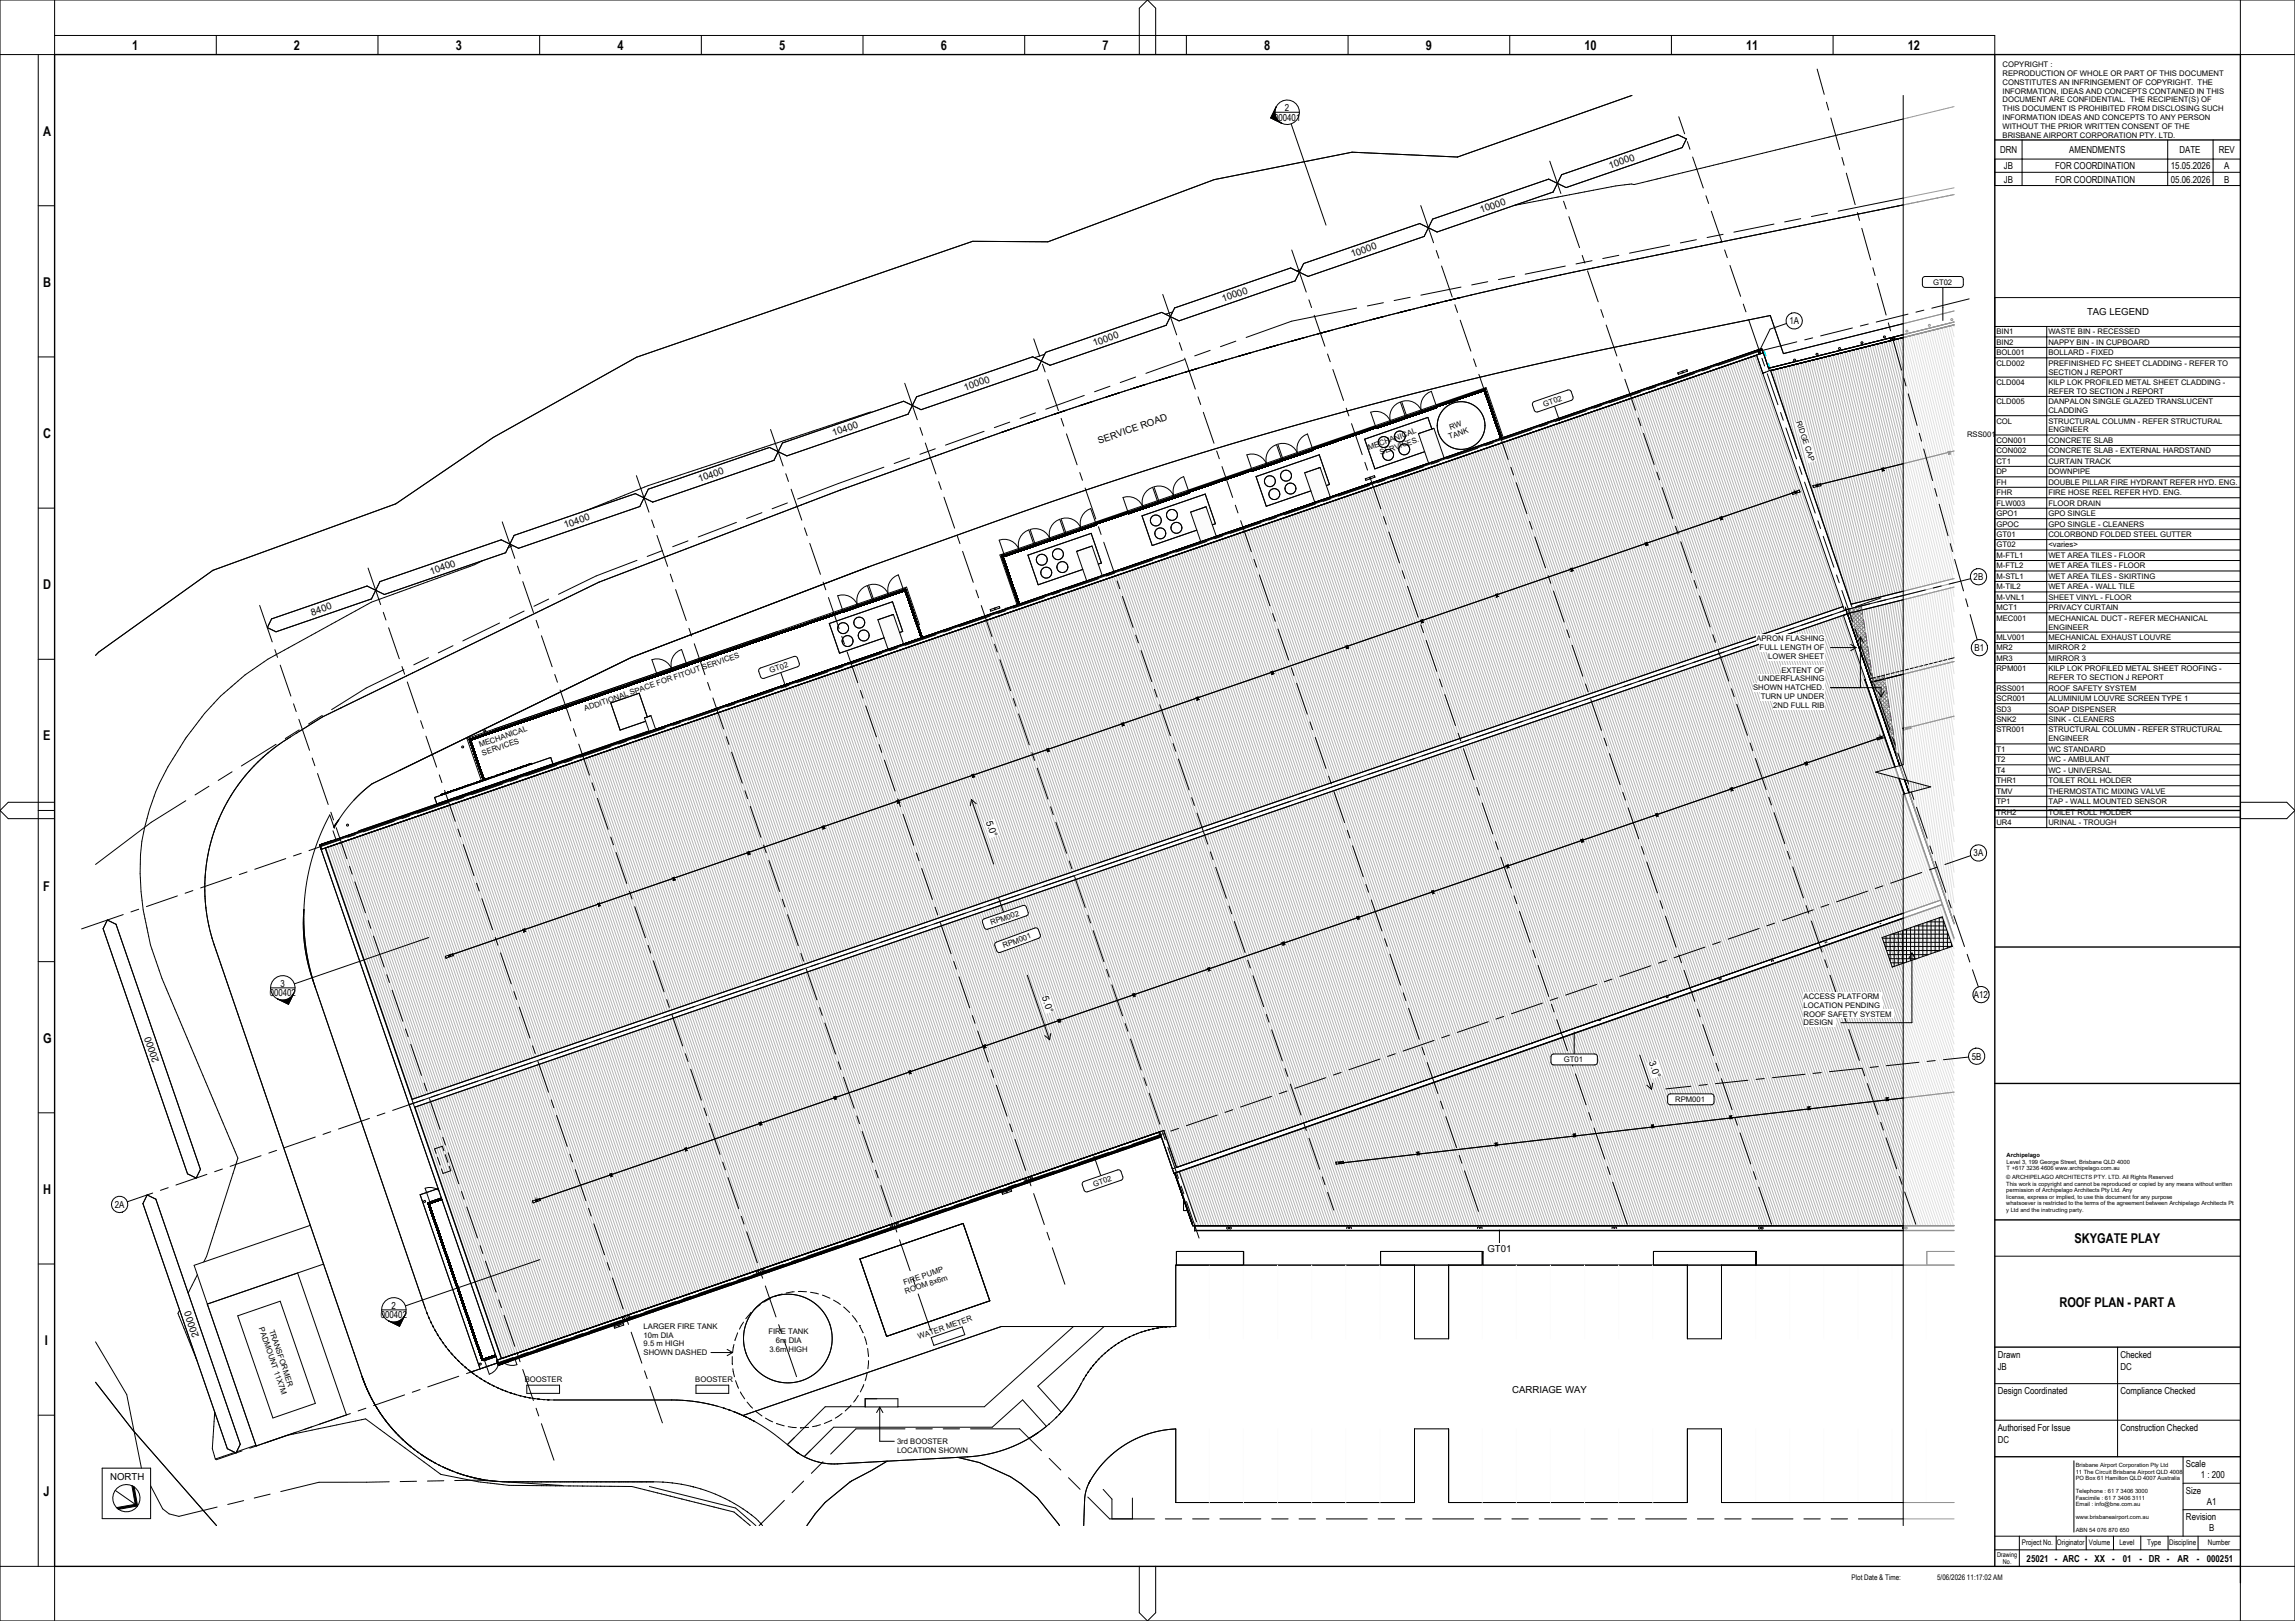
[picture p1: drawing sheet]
<svg xmlns="http://www.w3.org/2000/svg" width="841mm" height="594mm" viewBox="0 0 841 594" stroke-linecap="round" stroke-linejoin="round" font-family="sans-serif">
<defs><g id="words">
<g font-size="4.9">
<text x="48.5" y="18.4">1</text>
<text x="107.7" y="18.4">2</text>
<text x="167" y="18.4">3</text>
<text x="226.2" y="18.4">4</text>
<text x="285.5" y="18.4">5</text>
<text x="344.7" y="18.4">6</text>
<text x="404" y="18.4">7</text>
<text x="463.2" y="18.4">8</text>
<text x="522.5" y="18.4">9</text>
<text x="580.6" y="18.4">10</text>
<text x="639.8" y="18.4">11</text>
<text x="699.1" y="18.4">12</text>
<text x="15.8" y="49.7">A</text>
<text x="15.8" y="105.1">B</text>
<text x="15.8" y="160.5">C</text>
<text x="15.8" y="215.9">D</text>
<text x="15.8" y="271.3">E</text>
<text x="15.8" y="326.7">F</text>
<text x="15.8" y="382.1">G</text>
<text x="15.8" y="437.5">H</text>
<text x="760.2" y="455.5">SKYGATE PLAY</text>
<text x="754.7" y="478.8">ROOF PLAN - PART A</text>
<text x="16.4" y="492.9">I</text>
<text x="15.9" y="548.3">J</text>
</g>
<g font-size="3.5">
<text x="470.8" y="40.7">2</text>
<text x="466.9" y="44.2">000401</text>
<text x="732.9" y="56.2">DRN</text>
<text x="758.3" y="56.2">AMENDMENTS</text>
<text x="798.7" y="56.2">DATE</text>
<text x="813" y="56.2">REV</text>
<text x="590" y="61.8" transform="rotate(-19 590 61.8)">10000</text>
<text x="734.3" y="62">JB</text>
<text x="753.1" y="62">FOR COORDINATION</text>
<text x="795.5" y="62">15.05.2026</text>
<text x="815" y="62">A</text>
<text x="734.3" y="66.9">JB</text>
<text x="753.1" y="66.9">FOR COORDINATION</text>
<text x="795.5" y="66.9">05.06.2026</text>
<text x="815" y="66.9">B</text>
<text x="542.8" y="78.1" transform="rotate(-19 542.8 78.1)">10000</text>
<text x="495.5" y="94.3" transform="rotate(-19 495.5 94.3)">10000</text>
<text x="448.2" y="110.6" transform="rotate(-19 448.2 110.6)">10000</text>
<text x="655.7" y="118.9">1A</text>
<text x="764.8" y="115.5">TAG LEGEND</text>
<text x="400.9" y="126.9" transform="rotate(-19 400.9 126.9)">10000</text>
<text x="353.7" y="143.2" transform="rotate(-19 353.7 143.2)">10000</text>
<text x="305.4" y="159.8" transform="rotate(-19 305.4 159.8)">10400</text>
<text x="402.8" y="162.6" transform="rotate(-19 402.8 162.6)">SERVICE ROAD</text>
<text x="256.3" y="176.7" transform="rotate(-19 256.3 176.7)">10400</text>
<text x="207.1" y="193.6" transform="rotate(-19 207.1 193.6)">10400</text>
<text x="157.9" y="210.6" transform="rotate(-19 157.9 210.6)">10400</text>
<text x="723.2" y="212.6">2B</text>
<text x="114.4" y="225.6" transform="rotate(-19 114.4 225.6)">8400</text>
<text x="723.6" y="238.6">B1</text>
<text x="361.3" y="301.1" transform="rotate(71 361.3 301.1)">5.0°</text>
<text x="723.2" y="313.9">3A</text>
<text x="98.8" y="365.1">000402</text>
<text x="102.8" y="361.6">3</text>
<text x="381.8" y="365.5" transform="rotate(71 381.8 365.5)">5.0°</text>
<text x="723.4" y="365.8">A12</text>
<text x="58.4" y="388.7" transform="rotate(-109 58.4 388.7)">20000</text>
<text x="604.3" y="389.2" transform="rotate(71 604.3 389.2)">3.0°</text>
<text x="722.6" y="388.3">5B</text>
<text x="42" y="442.6">2A</text>
<text x="545.1" y="458.9">GT01</text>
<text x="143.5" y="479.5">2</text>
<text x="139.5" y="483.1">000402</text>
<text x="72.9" y="489.5" transform="rotate(-109 72.9 489.5)">20000</text>
<text x="732.1" y="497.5">Drawn</text>
<text x="777.1" y="497.5">Checked</text>
<text x="732.1" y="502.1">JB</text>
<text x="777.1" y="502.1">DC</text>
<text x="554.1" y="510.5">CARRIAGE WAY</text>
<text x="732.1" y="510.9">Design Coordinated</text>
<text x="777.1" y="510.9">Compliance Checked</text>
<text x="732.1" y="524.3">Authorised For Issue</text>
<text x="777.1" y="524.3">Construction Checked</text>
<text x="732.1" y="528.8">DC</text>
<text x="801.1" y="537.7">Scale</text>
<text x="40.4" y="542.2">NORTH</text>
<text x="806.5" y="541.7">1 : 200</text>
<text x="801.1" y="547.4">Size</text>
<text x="808.7" y="551.5">A1</text>
<text x="801.1" y="557.1">Revision</text>
<text x="809.5" y="561.1">B</text>
<text x="742.7" y="572.3">25021 - ARC -</text>
<text x="767.5" y="572.3">XX</text>
<text x="774" y="572.3">-</text>
<text x="777.9" y="572.3">01</text>
<text x="784" y="572.3">- DR -</text>
<text x="797.9" y="572.3">AR</text>
<text x="805" y="572.3">-</text>
<text x="808.7" y="572.3">000251</text>
</g>
<g font-size="2.8">
<text x="733.8" y="24.6">COPYRIGHT :</text>
<text x="733.8" y="27.8">REPRODUCTION OF WHOLE OR PART OF THIS DOCUMENT</text>
<text x="733.8" y="31.1">CONSTITUTES AN INFRINGEMENT OF COPYRIGHT. THE</text>
<text x="733.8" y="34.3">INFORMATION, IDEAS AND CONCEPTS CONTAINED IN THIS</text>
<text x="733.8" y="37.5">DOCUMENT ARE CONFIDENTIAL. THE RECIPIENT(S) OF</text>
<text x="733.8" y="40.8">THIS DOCUMENT IS PROHIBITED FROM DISCLOSING SUCH</text>
<text x="733.8" y="44">INFORMATION IDEAS AND CONCEPTS TO ANY PERSON</text>
<text x="733.8" y="47.3">WITHOUT THE PRIOR WRITTEN CONSENT OF THE</text>
<text x="733.8" y="50.5">BRISBANE AIRPORT CORPORATION PTY. LTD.</text>
<text x="708.4" y="104.3">GT02</text>
<text x="731.6" y="122.5">BIN1</text>
<text x="750.6" y="122.5">WASTE BIN - RECESSED</text>
<text x="731.6" y="126.3">BIN2</text>
<text x="731.6" y="130.2">BOL001</text>
<text x="750.6" y="126.3">NAPPY BIN - IN CUPBOARD</text>
<text x="750.6" y="130.2">BOLLARD - FIXED</text>
<text x="731.6" y="134">CLD002</text>
<text x="750.6" y="134">PREFINISHED FC SHEET CLADDING - REFER TO</text>
<text x="750.6" y="137.3">SECTION J REPORT</text>
<text x="731.6" y="141.1">CLD004</text>
<text x="750.6" y="141.1">KILP LOK PROFILED METAL SHEET CLADDING -</text>
<text x="565.9" y="149" transform="rotate(-19 565.9 149)">GT02</text>
<text x="731.6" y="148.1">CLD005</text>
<text x="750.6" y="144.3">REFER TO SECTION J REPORT</text>
<text x="750.6" y="148.1">DANPALON SINGLE GLAZED TRANSLUCENT</text>
<text x="658.3" y="154.7" transform="rotate(71 658.3 154.7)">RIDGE CAP</text>
<text x="731.6" y="155.2">COL</text>
<text x="750.6" y="151.4">CLADDING</text>
<text x="750.6" y="155.2">STRUCTURAL COLUMN - REFER STRUCTURAL</text>
<text x="531.2" y="160.9" transform="rotate(-19 531.2 160.9)">TANK</text>
<text x="531.5" y="157.4" transform="rotate(-19 531.5 157.4)">RW</text>
<text x="720.8" y="160.1">RSS001</text>
<text x="750.6" y="158.5">ENGINEER</text>
<text x="501.8" y="164.8" transform="rotate(-19 501.8 164.8)">MECHANICAL</text>
<text x="506" y="166.7" transform="rotate(-19 506 166.7)">SERVICES.</text>
<text x="731.6" y="162.3">CON001</text>
<text x="731.6" y="166.1">CON002</text>
<text x="750.6" y="162.3">CONCRETE SLAB</text>
<text x="750.6" y="166.1">CONCRETE SLAB - EXTERNAL HARDSTAND</text>
<text x="731.6" y="169.9">CT1</text>
<text x="731.6" y="173.8">DP</text>
<text x="750.6" y="169.9">CURTAIN TRACK</text>
<text x="750.6" y="173.8">DOWNPIPE</text>
<text x="731.6" y="177.6">FH</text>
<text x="750.6" y="177.6">DOUBLE PILLAR FIRE HYDRANT REFER HYD. ENG.</text>
<text x="731.6" y="181.4">FHR</text>
<text x="731.6" y="185.3">FLW003</text>
<text x="750.6" y="181.4">FIRE HOSE REEL REFER HYD. ENG.</text>
<text x="750.6" y="185.3">FLOOR DRAIN</text>
<text x="731.6" y="189.1">GPO1</text>
<text x="750.6" y="189.1">GPO SINGLE</text>
<text x="731.6" y="192.9">GPOC</text>
<text x="731.6" y="196.8">GT01</text>
<text x="750.6" y="192.9">GPO SINGLE - CLEANERS</text>
<text x="750.6" y="196.8">COLORBOND FOLDED STEEL GUTTER</text>
<text x="731.6" y="200.6">GT02</text>
<text x="750.6" y="200.6">&lt;varies&gt;</text>
<text x="731.6" y="204.4">M-FTL1</text>
<text x="731.6" y="208.3">M-FTL2</text>
<text x="750.6" y="204.4">WET AREA TILES - FLOOR</text>
<text x="750.6" y="208.3">WET AREA TILES - FLOOR</text>
<text x="731.6" y="212.1">M-STL1</text>
<text x="731.6" y="215.9">M-TIL2</text>
<text x="750.6" y="212.1">WET AREA TILES - SKIRTING</text>
<text x="750.6" y="215.9">WET AREA - WALL TILE</text>
<text x="731.6" y="219.8">M-VNL1</text>
<text x="750.6" y="219.8">SHEET VINYL - FLOOR</text>
<text x="731.6" y="223.6">MCT1</text>
<text x="731.6" y="227.4">MEC001</text>
<text x="750.6" y="223.6">PRIVACY CURTAIN</text>
<text x="750.6" y="227.4">MECHANICAL DUCT - REFER MECHANICAL</text>
<text x="750.6" y="230.7">ENGINEER</text>
<text x="643.6" y="235">APRON FLASHING</text>
<text x="644.8" y="238.3">FULL LENGTH OF</text>
<text x="731.6" y="234.5">MLV001</text>
<text x="731.6" y="238.3">MR2</text>
<text x="750.6" y="234.5">MECHANICAL EXHAUST LOUVRE</text>
<text x="750.6" y="238.3">MIRROR 2</text>
<text x="647.9" y="241.5">LOWER SHEET</text>
<text x="731.6" y="242.2">MR3</text>
<text x="750.6" y="242.2">MIRROR 3</text>
<text x="282.4" y="246.6" transform="rotate(-19 282.4 246.6)">GT02</text>
<text x="644.4" y="249.7">UNDERFLASHING</text>
<text x="652.8" y="246.5">EXTENT OF</text>
<text x="731.6" y="246">RPM001</text>
<text x="750.6" y="246">KILP LOK PROFILED METAL SHEET ROOFING -</text>
<text x="750.6" y="249.3">REFER TO SECTION J REPORT</text>
<text x="642.4" y="252.9">SHOWN HATCHED.</text>
<text x="645.2" y="256.2">TURN UP UNDER</text>
<text x="731.6" y="253.1">RSS001</text>
<text x="731.6" y="256.9">SCR001</text>
<text x="750.6" y="253.1">ROOF SAFETY SYSTEM</text>
<text x="750.6" y="256.9">ALUMINIUM LOUVRE SCREEN TYPE 1</text>
<text x="214.5" y="260.6" transform="rotate(-19 214.5 260.6)">ADDITIONAL SPACE FOR FITOUT SERVICES</text>
<text x="649.8" y="259.4">2ND FULL RIB</text>
<text x="731.6" y="260.7">SD3</text>
<text x="750.6" y="260.7">SOAP DISPENSER</text>
<text x="731.6" y="264.6">SNK2</text>
<text x="731.6" y="268.4">STR001</text>
<text x="750.6" y="264.6">SINK - CLEANERS</text>
<text x="750.6" y="268.4">STRUCTURAL COLUMN - REFER STRUCTURAL</text>
<text x="175.9" y="273.9" transform="rotate(-19 175.9 273.9)">MECHANICAL</text>
<text x="731.6" y="275.5">T1</text>
<text x="750.6" y="271.7">ENGINEER</text>
<text x="750.6" y="275.5">WC STANDARD</text>
<text x="177" y="276.9" transform="rotate(-19 177 276.9)">SERVICES</text>
<text x="731.6" y="279.3">T2</text>
<text x="750.6" y="279.3">WC - AMBULANT</text>
<text x="731.6" y="283.1">T4</text>
<text x="731.6" y="287">THR1</text>
<text x="750.6" y="283.1">WC - UNIVERSAL</text>
<text x="750.6" y="287">TOILET ROLL HOLDER</text>
<text x="731.6" y="290.8">TMV</text>
<text x="750.6" y="290.8">THERMOSTATIC MIXING VALVE</text>
<text x="731.6" y="294.6">TP1</text>
<text x="731.6" y="298.5">TRH2</text>
<text x="750.6" y="294.6">TAP - WALL MOUNTED SENSOR</text>
<text x="750.6" y="298.5">TOILET ROLL HOLDER</text>
<text x="731.6" y="302.3">UR4</text>
<text x="750.6" y="302.3">URINAL - TROUGH</text>
<text x="363.3" y="339" transform="rotate(-19 363.3 339)">RPM002</text>
<text x="367.8" y="347.5" transform="rotate(-20 367.8 347.5)">RPM001</text>
<text x="660.9" y="366">ACCESS PLATFORM</text>
<text x="660.9" y="369.3">LOCATION PENDING</text>
<text x="660.9" y="372.5">ROOF SAFETY SYSTEM</text>
<text x="660.9" y="375.8">DESIGN</text>
<text x="573.1" y="389.3">GT01</text>
<text x="613.8" y="403.9">RPM001</text>
<text x="400.9" y="434.8" transform="rotate(-19 400.9 434.8)">GT02</text>
<text x="331.4" y="471" transform="rotate(-19 331.4 471)">FIRE PUMP</text>
<text x="332" y="474.2" transform="rotate(-19 332 474.2)">ROOM 8x6m</text>
<text x="94.9" y="486.7" transform="rotate(71 94.9 486.7)">PADMOUNT 11X7M</text>
<text x="98.6" y="487.6" transform="rotate(71 98.6 487.6)">TRANSFORMER</text>
<text x="235.9" y="486.9">LARGER FIRE TANK</text>
<text x="235.9" y="490.1">10m DIA</text>
<text x="281.6" y="488.8">FIRE TANK</text>
<text x="336.7" y="490.7" transform="rotate(-19 336.7 490.7)">WATER METER</text>
<text x="235.9" y="493.4">9.5 m HIGH</text>
<text x="235.9" y="496.6">SHOWN DASHED</text>
<text x="281.9" y="495.3">3.6m HIGH</text>
<text x="284.3" y="492.1">6m DIA</text>
<text x="192.3" y="506.5">BOOSTER</text>
<text x="254.8" y="506.5">BOOSTER</text>
<text x="328.7" y="529.1">3rd BOOSTER</text>
<text x="328.7" y="532.4">LOCATION SHOWN</text>
<text x="740.9" y="566.3">Project No.</text>
<text x="753.8" y="566.3">Originator</text>
<text x="765.4" y="566.3">Volume</text>
<text x="776.7" y="566.3">Level</text>
<text x="786.8" y="566.3">Type</text>
<text x="794.9" y="566.3">Discipline</text>
<text x="809.1" y="566.3">Number</text>
<text x="678.5" y="578.9">Plot Date &amp; Time:</text>
<text x="709.9" y="578.8">5/06/2026 11:17:02 AM</text>
</g>
<g font-size="2.5">
<text x="731.8" y="570.4">Drawing</text>
<text x="734" y="573.3">No.</text>
</g>
<g font-size="2.1">
<text x="735.3" y="424">Archipelago</text>
<text x="735.3" y="426.4">Level 3, 199 George Street, Brisbane QLD 4000</text>
<text x="735.3" y="428.8">T +617 3236 4606 www.archipelago.com.au</text>
<text x="735.2" y="432.2">© ARCHIPELAGO ARCHITECTS PTY. LTD. All Rights Reserved</text>
<text x="735.2" y="434.5">This work is copyright and cannot be reproduced or copied by any means without written</text>
<text x="735.2" y="436.9">permission of Archipelago Architects Pty Ltd. Any</text>
<text x="735.2" y="439.3">license, express or implied, to use this document for any purpose</text>
<text x="735.2" y="441.7">whatsoever is restricted to the terms of the agreement between Archipelago Architects Pt</text>
<text x="735.2" y="444.1">y Ltd and the instructing party.</text>
<text x="760.6" y="537.6">Brisbane Airport Corporation Pty Ltd</text>
<text x="760.6" y="540">11 The Circuit Brisbane Airport QLD 4008</text>
<text x="760.6" y="542.4">PO Box 61 Hamilton QLD 4007 Australia</text>
<text x="760.6" y="547.2">Telephone : 61 7 3406 3000</text>
<text x="760.6" y="549.5">Fascimile : 61 7 3406 3111</text>
<text x="760.6" y="551.9">Email : info@bne.com.au</text>
<text x="760.6" y="556.7">www.brisbaneairport.com.au</text>
<text x="760.6" y="561.5">ABN 54 076 870 650</text>
</g>
</g></defs>
<path d="M48.3 544.4l.9 .5 1.2 7-6.9 1.2-.8-.7 6.8-1.2z" fill="#000"/>
<g fill="#fbfbfb">
<path d="M436.3 187.7l.5-.2 3.7 10.8-.5 .2z"/>
<path d="M436.8 187.5l4.7-1.6 3.7 10.8-4.7 1.6z"/>
<path d="M441.5 185.9l.5-.2 3.7 10.8-.5 .2z"/>
<path d="M394.5 202l.5-.1 3.7 10.8-.5 .2z"/>
<path d="M395 201.9l4.7-1.6 3.7 10.8-4.7 1.6z"/>
<path d="M399.7 200.3l.5-.2 3.7 10.8-.5 .2z"/>
<path d="M478.1 173.3l.5-.2 3.7 10.8-.5 .2z"/>
<path d="M478.6 173.1l4.7-1.6 3.7 10.8-4.7 1.6z"/>
<path d="M483.3 171.5l.4-.2 3.8 10.8-.5 .2z"/>
<path d="M519.8 158.9l.5-.2 3.7 10.9-.5 .1z"/>
<path d="M520.3 158.7l4.7-1.6 3.7 10.8-4.7 1.7z"/>
<path d="M525 157.1l.4-.1 3.8 10.8-.5 .1z"/>
<path d="M236.2 263.1l.4-.2 1.8 5-.5 .2z"/>
<path d="M236.6 262.9l1.5-.5 1.7 5-1.4 .5z"/>
<path d="M238.1 262.4l.4-.1 1.8 5-.5 .1z"/>
<path d="M321.7 227.1l.5-.2 3.7 10.9-.5 .1z"/>
<path d="M322.2 226.9l4.7-1.6 3.7 10.8-4.7 1.7z"/>
<path d="M326.9 225.3l.5-.1 3.7 10.8-.5 .1z"/>
</g>
<circle cx="698.5" cy="450" r=".37" fill="#fcf"/>
<g fill="#ff80ff">
<path d="M591.8 449.7h.4l.2 .5-.7-.1z"/>
<path d="M542.5 449.7h.4l.2 .4h-.7z"/>
<path d="M494.6 449.7h.5v.5h-.6z"/>
<path d="M688.9 338.5l.3-.1z"/>
<path d="M668.9 345.3h.6l-.7 .3z"/>
<path d="M649.3 351.9l.4-.1 .2 .4-.6 .2z"/>
<path d="M610.6 365l.4-.1a.37 .37 0 0 1 .3 .5 .37 .37 0 0 1-.6 .2 .37 .37 0 0 1-.1-.6z"/>
<path d="M585.8 373.7l.7-.1-.3 .4z"/>
<path d="M561 382.4l.6-.2-.2 .2z"/>
<circle cx="645.7" cy="450" r=".37"/>
<circle cx="450.8" cy="450" r=".37"/>
<circle cx="630.3" cy="358.7" r=".37"/>
</g>
<g fill="#fff">
<path d="M437.6 449.1l.2 .1z"/>
<path d="M677 224.9l39.1-9.8v27.3l-30.5 7.6z"/>
<path d="M152 405.7l31.8 92.1 242.7-83.6 4.7 13.6 279.9-98-20.5-59.5-2.5 .8-.2-.7 2.5-.9-14.9-44 1.5-.6zM195.1 440.1l2.6-.9 .3 .7-2.6 .9zM200.8 438.4l.3-.1zM204 437.3l.2-.1zM210.8 435l.1-.1zM213.6 434l.3-.1zM217.4 432.7h.2zM223.4 430.3l.8-.3 .1 .3 26.6-9.1-.1-.3 .8-.3 .1 .3 26.6-9.2-.1-.3 .7-.2 .2 .3 26.5-9.2-.1-.3 .8-.3 .1 .3 26.6-9.1-.1-.3 .8-.3 .1 .3 26.6-9.1-.1-.3 .8-.3 .1 .3 26.6-9.2-.1-.3 .7-.2 .2 .3 26.5-9.2-.1-.3 .8-.3 .1 .3 26.6-9.1-.1-.3 .8-.3 .1 .3 26.6-9.1-.1-.3 .8-.3 .1 .3 26.5-9.2-.1-.3 .8-.2 .2 .3 26.5-9.2-.1-.3 .8-.3 .1 .3 26.6-9.1-.1-.3 .8-.3 .1 .3 26.6-9.1-.1-.3 .8-.3 .1 .3 26.5-9.2-.1-.3 .8-.2 .2 .3 26.5-9.2-.1-.3 .8-.3 .1 .3 26.6-9.1-.1-.3 .8-.3 .1 .3 .2 .7-.8 .2-.2-.6-26.6 9.2 .2 .6-.8 .3-.2-.6-26.6 9.1 .3 .6-.9 .3-.2-.6-26.5 9.1 .2 .6-.8 .3-.2-.6-26.6 9.2 .2 .6-.8 .2-.2-.6-26.6 9.2 .2 .6-.8 .3-.2-.6-26.6 9.1 .3 .6-.9 .3-.2-.6-26.5 9.1 .2 .6-.8 .3-.2-.6-26.6 9.2 .2 .6-.8 .2-.2-.6-26.6 9.2 .2 .6-.8 .3-.2-.6-26.6 9.1 .3 .6-.8 .3-.3-.6-26.5 9.1 .2 .6-.8 .3-.2-.6-26.6 9.2 .2 .6-.8 .2-.2-.6-26.6 9.2 .2 .6-.8 .3-.2-.6-26.5 9.1 .2 .6-.8 .3-.3-.6-26.5 9.1 .2 .6-.8 .3-.2-.6-26.6 9.2 .2 .6-.8 .2zM666 278.2h.2zM669.1 277.2l.3-.1zM675.9 274.9l.2-.1zM678.7 273.9l.3-.1zM682.5 272.6l.2-.1z"/>
<path d="M119.3 310.7l31.7 92.1 524.4-180.5-31.7-92.1zM163.2 350.4l2.6-.9 .3 .7-2.6 .9zM168.9 348.7l.3-.1zM174.8 346.6l.4-.1zM178.8 345.3l.2-.1zM181.6 344.3l.4-.1zM182.9 343.8l.3-.1zM186.8 342.5l.2-.1zM189.3 341.7l.3-.1zM191.5 340.6l.8-.3 .1 .3 26.6-9.2v-.2l.7-.3 .1 .2 26.6-9.2v-.2l.8-.3 .1 .3 26.6-9.2-.1-.2 .8-.3 .1 .2 26.6-9.1-.1-.3 .8-.2 .1 .2 26.6-9.2-.1-.2 .8-.3 .1 .2 26.6-9.1-.1-.2 .8-.3 .1 .2 26.6-9.2v-.2l.7-.3 .1 .3 26.6-9.2v-.2l.8-.3 .1 .2 26.6-9.1-.1-.3 .8-.2 .1 .2 26.6-9.2-.1-.2 .8-.3 .1 .2 26.6-9.1-.1-.3 .8-.2 .1 .2 26.6-9.2-.1-.2 .8-.3 .1 .3 26.6-9.2v-.2l.7-.3 .1 .2 26.7-9.1-.1-.3 .8-.2 .1 .2 26.6-9.2-.1-.2 .8-.3 .1 .2 26.6-9.1-.1-.3 .8-.2 .1 .2 .2 .7-.8 .3-.2-.7-26.6 9.2 .2 .7-.8 .2-.2-.6-26.7 9.1 .3 .7-.8 .3-.3-.7-26.6 9.2 .3 .6-.8 .3-.3-.7-26.6 9.2 .2 .7-.7 .3-.3-.7-26.6 9.1 .2 .7-.8 .3-.2-.7-26.6 9.2 .2 .7-.8 .2-.2-.6-26.6 9.1 .2 .7-.8 .3-.2-.7-26.7 9.2 .3 .6-.8 .3-.3-.7-26.6 9.2 .3 .7-.8 .3-.3-.7-26.6 9.2 .2 .6-.7 .3-.3-.7-26.6 9.2 .2 .7-.8 .2-.2-.6-26.6 9.1 .2 .7-.8 .3-.2-.7-26.6 9.2 .2 .6-.8 .3-.2-.6-26.7 9.1 .3 .7-.8 .3-.3-.7-26.6 9.2 .3 .6-.8 .3-.3-.7-26.6 9.2 .2 .7-.8 .3zM634.8 188.3l.2-.1zM640.7 186.2l.3-.1zM644.7 184.8h.2zM647.5 183.9l.3-.1zM648.8 183.4l.3-.1zM652.6 182.1l.3-.1zM655.1 181.3l.4-.2zM656.7 180.5l2.6-.9 .3 .7-2.6 .9z"/>
<path d="M648.9 135.8l29.5 85.6 37.7-9.4v-46.7l-1.5 .3 .2 .7-.8 .2-.2-.6-23.4 5.8 .1 .7-.7 .2-.3-1 .8-.2 .1 .2 23.4-5.8v-.2l2.3-.4v-46.2zM664.4 177.9l2.6-.6 .2 .7-2.6 .7zM667.6 177.4l.3-.1zM688.2 172.2l.4-.1zM644.2 128.7l.4 1.1 .5-.1-.4-1.1z"/>
<path d="M432.1 429.4l6.3 18.3-1.6 .6 .3 .8h279v-48.9l-24.1 2.8 .1 .3-.9 .1v-.3l-27.8 3.2v.3l-.9 .1v-.3l-27.8 3.2v.3l-.8 .1v-.3l-27.9 3.2 .1 .3-.8 .1-.1-.3-27.8 3.3v.2l-.8 .1-.1-.2-27.8 3.2 .1 .2-.9 .1v-.2l-27.8 3.2v.2l-.8 .1-.1-.9 .8-.1 .1 .6 27.8-3.2-.1-.7 .9-.1 .1 .7 27.8-3.2-.1-.7 .8-.1 .1 .7 27.8-3.2-.1-.7 .9-.1 .1 .7 27.8-3.2-.1-.7 .8-.1 .1 .7 27.8-3.2v-.7l.8-.1 .1 .7 27.8-3.2-.1-.7 .8-.1 .2 .7 24-2.8v-56.1l-4.4-12.5zM489.6 425.8l2.7-.3 .1 .8-2.7 .3zM493.8 425.9h.2zM501.8 425h.2zM505.8 424.5h.3zM508.9 424.2l.2-.1zM515.1 423.4h.3z"/>
<path d="M685.6 250l30.5 88.4v-96zM697.4 266.8l2.6-.7 .2 .8-2.7 .7z"/>
</g>
<g fill="none" stroke="#e1e1e1" stroke-width=".37">
<path d="M712.5 119.9l3.6 14.4M713.3 119.7l2.8 11M714.2 119.5l1.9 7.5M715 119.3l1.1 4.1M715.9 119.1l.2 .7M697.4 124.6l18.7 74.8M697.4 128.2l18.7 74.8M697.4 131.8l18.7 74.8M697.4 135.5l18.7 74.8M697.4 139.1l18.2 73M698.1 123.5l18 72.3M698.9 123.3l17.2 68.9"/>
<path d="M699.8 123.1l16.3 65.5M700.6 122.9l15.5 62M701.5 122.7l14.6 58.6M702.3 122.5l13.8 55.2M703.2 122.3l10.7 43.2M704 122.1l12.1 48.4M704.9 121.8l11.2 45M705.7 121.6l10.4 41.6M706.6 121.4l9.5 38.2M707.4 121.2l8.7 34.8M708.2 121l7.9 31.4M709.1 120.8l7 28"/>
<path d="M709.9 120.6l6.2 24.5M710.8 120.4l5.3 21.1M711.6 120.1l4.5 17.8M697.4 142.7l17.4 69.6M697.4 146.3l16.5 66.2M697.4 149.9l15.7 62.8M697.4 153.5l14.8 59.4M697.4 157.2l3 12M697.4 160.8l13.1 52.6M697.4 164.4l12.3 49.2M697.4 168l11.4 45.8M697.4 171.6l10.6 42.4"/>
<path d="M697.4 175.3l9.7 38.9M697.4 178.9l8.9 35.5M700.4 169.2l11 44M714.2 166.5l1.9 7.6M697.4 182.5l8 32.1M697.4 186.1l7.2 28.7M697.4 189.7l6.3 25.4M697.4 193.3l5.5 22M697.4 197l4.6 18.5M697.4 200.6l3.8 15.1M697.4 204.2l2.9 11.7M697.4 207.8l2.1 8.3"/>
<path d="M697.4 211.4l1.2 4.9M697.4 215.1l.4 1.4M697.7 219.7l4.1 26.3M698.5 219.5l4.2 26.3M699.4 219.3l16.7 105.9M700.2 219.1l4.2 26.2M701.1 218.9l4.1 26.2M701.9 218.7l14.2 89.7M702.8 218.5l13.3 84.3M703.6 218.3l4.2 26.2M704.5 218l4.1 26.3M705.3 217.8l10.8 68.2"/>
<path d="M706.2 217.6l4.1 26.2M707 217.4l4.2 26.2M707.9 217.2l8.2 52.1M708.7 217l4.2 26.2M709.6 216.8l4.1 26.2M710.4 216.6l5.7 35.9M711.3 216.3l4.8 30.6M712.1 216.1l4 24.8M713 215.9l3.1 19.5M713.8 215.7l2.3 14.1M714.7 215.5l1.4 8.7M715.5 215.3l.6 3.3"/>
<path d="M697.4 223.9l17.6 111.4M697.4 235.1l1.8 11.5M697.4 229.5l2.7 16.9M697.4 257.8l1.4 8.7M697.4 252.2l2.2 14M697.4 246.3l6.5 41.1M697.4 240.7l7.4 46.9M699.2 246.6l6.5 41.3M700 246.4l6.7 41.7M701.8 246l14.3 90.4M702.6 245.8l13.5 85M704.3 245.3l11.8 74.3"/>
<path d="M705.2 245.1l10.9 68.9M707.7 244.5l8.4 52.7M708.6 244.3l7.5 47.3M710.3 243.9l5.8 36.6M711.1 243.6l5 31.3M712.8 243.2l3.3 20.5M713.7 243l2.4 15.1M697.4 274.6l1.8 11.5M697.4 269l2.8 17.4M697.4 263.4l.5 3.3M698.1 267.4l3 19.2M698.9 267.2l3.1 19.7"/>
<path d="M699.8 267l3.1 20.1M688.2 282.7l.1 .5M689 282.5l.3 1M689.8 282.3l.6 1.4M690.7 282l.7 2M691.5 281.8l.9 2.5M692.4 281.6l1 3M693.2 281.4l1.2 3.4M694.1 281.1l1.4 4M696.6 280.5l.4 2.4M697.4 298.9l11 31.9M697.4 296.2l11.8 34.3"/>
<path d="M697.4 293.5l12.7 36.7M697.4 280.2l.9 5.7M697.5 291l13.4 38.9M699.9 290.4l.3 2M700.8 290.1l1.1 7.1M701.6 289.9l1.9 12.1M702.5 289.7l2.7 17M703.3 289.5l3.5 22M704.2 289.2l4.2 27M705 289l5.1 32M705.9 288.8l5.8 37M706.7 288.5l6.7 42"/>
<path d="M697.4 317.7l5.2 15.1M697.4 315l6.1 17.5M697.4 312.3l6.9 19.9M697.4 309.6l7.7 22.3M697.4 306.9l8.5 24.8M697.4 304.3l9.4 27.1M697.4 301.6l10.2 29.5M697.4 333.8l.3 .7M697.4 331.1l1.1 3.2M697.4 328.4l1.9 5.6M697.4 325.8l2.8 7.9M697.4 323.1l3.6 10.3"/>
<path d="M697.4 320.4l4.4 12.7M697.4 339.2l18.7 54.1M697.4 336.6l18.7 54.1M698.3 336.3l17.8 51.7M699.1 336l17 49.3M699.9 335.7l16.2 46.9M700.7 335.4l15.4 44.5M701.6 335.1l14.5 42.1M702.4 334.8l13.7 39.7M703.2 334.5l12.9 37.3M704 334.2l12.1 35M704.9 334l11.2 32.5"/>
<path d="M705.7 333.7l10.4 30.1M706.5 333.4l9.6 27.7M707.4 333.1l8.7 25.3M708.2 332.8l7.9 22.9M709 332.5l7.1 20.5M709.8 332.2l6.3 18.1M710.7 331.9l5.4 15.8M711.5 331.6l4.6 13.4M697.4 358l18.7 54.2M697.4 355.3l18.7 54.2M697.4 352.6l18.7 54.2M697.4 349.9l18.7 54.2"/>
<path d="M697.4 347.3l18.7 54.1M697.4 344.6l18.7 54.1M697.4 341.9l18.7 54.1M697.4 379.5l18.7 54.2M697.4 376.8l18.7 54.2M697.4 374.1l18.7 54.2M697.4 371.4l18.7 54.2M697.4 368.8l18.7 54.1M697.4 366.1l18.7 54.1M697.4 363.4l18.7 54.1M697.4 360.7l18.7 54.1M697.4 398.3l17.5 50.8"/>
<path d="M697.4 395.6l18.5 53.5M697.4 392.9l18.7 54.2M697.4 390.3l18.7 54.1M697.4 387.6l18.7 54.1M697.4 384.9l18.7 54.1M697.4 382.2l18.7 54.1M697.4 419.8l10.1 29.3M697.4 417.1l11 32M697.4 414.4l12 34.7M697.4 411.8l12.9 37.3M697.4 409.1l13.8 40M697.4 406.4l14.7 42.7"/>
<path d="M697.4 403.7l15.7 45.4M697.4 401l16.6 48.1M697.4 438.6l3.6 10.5M697.4 435.9l4.6 13.2M697.4 433.3l5.5 15.8M697.4 430.6l6.4 18.5M697.4 427.9l7.3 21.2M697.4 425.2l8.3 23.9M697.4 422.5l9.2 26.6M697.4 446.7l.9 2.4M697.4 444l1.8 5.1M697.4 441.3l2.7 7.8"/>
</g>
<path d="M705.8 463.6v27M705.8 523.6v27" fill="none" stroke="#fdfdfd" stroke-width=".37"/>
<g fill="none" stroke="#999" stroke-width=".37">
<path d="M716.1 39.1l-18.7 4.5M716.1 71.3l-18.7 3.8 7.7-1.6M716.1 68.8l-18.7 3.8M716.1 119l-18.7 4.7M716.1 113.9l-18.7 4.7M716.1 118l-18.7 4.7M713.7 165.6h.1M713.9 165.8h.1M714 166.5h.1M714 165.8l.1 .3M714 165.8h.1M714.1 166.1h.1"/>
<path d="M714.2 166h.1M714.3 165.9l-.1 .1M714.3 165.9h.1M714.4 165.9h.1M714.4 165.9l-.1 .1M714.4 165.7l.1 .3M714.4 165.7h.1M714.5 166l-.4 .1M714.5 166h.1M714.5 165.6h.1M714.5 165.7l-.6 .1M714.6 165.6h.1"/>
<path d="M714.6 165.6h-.1M714.6 165.4h.1M714.6 165.4l-.8 .2M714.6 165.7h.1M714.6 165.7h-.1M714.8 166.3h.1M714.8 166.3l-.8 .2M716.1 165.2l-18.7 4.7M716.1 213.6l-18.7 4.6M716.1 215.1l-18.7 4.7M716.1 212l-18.7 4.7M716.1 242.4l-18.7 4.7"/>
<path d="M697.4 267.1l.1 .5M698.4 266.8h.1M698.4 266.8l.1 .3M698.5 266.8h.1M698.5 267.1h.1M698.6 266.9h.1M698.7 266.9h-.1M698.7 266.9h.1M698.9 266.8v.1M699 266.7h.1M699 266.7l-.5 .1M699 266.8h-.1"/>
<path d="M699 266.8h.1M699 266.8l-.1 .1M699.1 266.6v.1M699.1 266.7h.1M699.1 266.7h-.1M699.1 266.7v.2l-.6 .2M700 266.1l.2 .8-2.7 .7M700 266.2l-2.6 .6M716.1 262.4l-17.7 4.4M694.4 281.1l1.4 4.1M694.5 281l1.4 4.2M696.1 280.6l1.8 5.1"/>
<path d="M696.2 280.6l1.8 5.2M697.8 291l18.3 53.1M697.9 290.9l18.2 52.8M699.5 290.5l16.6 48.2M699.6 290.5l16.5 47.9M711.2 329.8l-13.8 4.8M711.7 331.4l-14.3 5M711.7 331.6l-14.3 5M716.1 400.2l-18.7 2.2 18.7-2.2M697.4 449.6l.5 .4-.5 .4M697.4 449.1h18.7M697.4 451h18.7"/>
<path d="M697.4 450.9h18.7M716.1 458.6h-10v5M697.4 463.6h18.7M697.4 550.6h18.7M697.4 556.6h18.7"/>
<circle cx="707" cy="119.2" r=".37"/>
<circle cx="715.2" cy="117.1" r=".37"/>
<circle cx="698.8" cy="121.3" r=".37"/>
<circle cx="714.3" cy="166" r=".1"/>
<circle cx="714.3" cy="166" r=".06"/>
<circle cx="698.5" cy="450" r=".37"/>
</g>
<g fill="none" stroke="#b5b5b5" stroke-width=".37">
<path d="M615.8 139.8l16.9 49.1M616.6 139.5l31.7 92.1M617.4 139.2l31.8 92.1M618.3 138.9l31.7 92.1M619.1 138.6l31.7 92.1M619.9 138.3l31.7 92.1M620.8 138l31.7 92.2M621.6 137.8l31.7 92.1M622.4 137.5l31.7 92.1M623.2 137.2l31.8 92.1M624.1 136.9l31.7 92.1M624.9 136.6l16.9 49.2"/>
<path d="M625.7 136.3l31.7 92.1M626.5 136l31.8 92.2M627.4 135.8l31.7 92.1M628.2 135.5l31.7 92.1M629 135.2l31.7 92.1M629.9 134.9l31.7 92.1M630.7 134.6l31.7 92.1M631.5 134.3l31.7 92.1M632.3 134.1l31.8 92.1M633.2 133.8l31.7 92.1M634 133.5l31.7 92.1M634.8 133.2l31.7 92.1"/>
<path d="M635.6 132.9l31.8 92.1M636.5 132.6l31.7 92.1M637.3 132.3l31.7 92.2M638.1 132.1l31.7 92.1M639 131.8l31.7 92.1M639.8 131.5l31.7 92.1M640.6 131.2l16.9 49M641.4 130.9l16.9 49M642.3 130.6l16.8 49.1M643.1 130.4l31.7 92.1M644.3 128.7l.3 1.1M649.7 135.6l2.1 8.7"/>
<path d="M650.5 135.4l4.6 18.4M651.4 135.2l7 28.1M652.2 135l9.4 37.8M653.1 134.7l11.8 47.5M653.9 134.5l10.8 43.3M654.8 134.3l10.8 43.3M655.6 134.1l10.8 43.3M656.5 133.9l21.5 86.3M657.3 133.7l21.8 87.5M658.2 133.5l21.8 87.5M659 133.3l21.8 87.5M659.9 133.1l21.8 87.5"/>
<path d="M660.7 132.8l21.8 87.5M661.6 132.6l21.8 87.5M662.4 132.4l21.8 87.5M663.3 132.2l21.8 87.5M664.1 132l21.8 87.5M664.9 131.8l21.9 87.5M665.8 131.6l21.8 87.5M666.6 131.4l21.9 87.5M667.5 131.2l21.8 87.5M668.3 130.9l21.9 87.5M669.2 130.7l21.8 87.5M670 130.5l21.9 87.5"/>
<path d="M670.9 130.3l21.8 87.5M671.7 130.1l21.8 87.5M672.6 129.9l21.8 87.5M673.4 129.7l21.8 87.5M674.3 129.5l21.8 87.5M675.1 129.2l21.8 87.6M676 129l21.4 86.1M676.8 128.8l20.6 82.6M677.7 128.6l19.7 79.2M678.5 128.4l18.9 75.8M679.4 128.2l10.8 43.3M680.2 128l17.2 69"/>
<path d="M681.1 127.8l16.3 65.5M681.9 127.6l15.5 62.1M682.8 127.3l14.6 58.8M683.6 127.1l13.8 55.4M684.5 126.9l12.9 52M685.3 126.7l12.1 48.6M686.2 126.5l11.2 45.1M687 126.3l10.4 41.7M687.9 126.1l9.5 38.3M688.7 125.9l8.7 34.9M689.6 125.7l7.8 31.5M690.4 125.4l7 28.1"/>
<path d="M691.3 125.2l6.1 24.7M692.1 125l5.3 21.3M693 124.8l4.4 17.9M693.8 124.6l3.6 14.5M694.7 124.4l2.7 11.1M695.5 124.2l1.9 7.6M696.4 124l1 4.2M697.2 123.7l.2 .9M557.1 160l31.7 92.1M557.9 159.7l31.7 92.1M558.7 159.4l16.9 49M559.5 159.1l31.8 92.1"/>
<path d="M560.4 158.8l31.7 92.1M561.2 158.6l31.7 92.1M562 158.3l31.7 92.1M562.8 158l31.8 92.1M563.7 157.7l31.7 92.1M564.5 157.4l31.7 92.1M565.3 157.1l31.7 92.1M566.2 156.8l31.7 92.2M567 156.6l31.7 92.1M567.8 156.3l31.7 92.1M568.6 156l31.8 92.1M569.5 155.7l31.7 92.1"/>
<path d="M570.3 155.4l31.7 92.1M571.1 155.1l17 49.2M571.9 154.8l31.8 92.2M572.8 154.6l31.7 92.1M573.6 154.3l31.7 92.1M574.4 154l31.7 92.1M575.3 153.7l31.7 92.1M576.1 153.4l31.7 92.1M576.9 153.1l31.7 92.1M577.7 152.9l31.8 92.1M578.6 152.6l16.9 49.2M579.4 152.3l31.7 92.1"/>
<path d="M580.2 152l31.7 92.1M581 151.7l31.8 92.1M581.9 151.4l31.7 92.1M582.7 151.1l31.7 92.2M583.5 150.9l31.7 92.1M584.4 150.6l16.9 49.2M585.2 150.3l31.7 92.1M586 150l16.9 49M586.8 149.7l31.8 92.1M587.7 149.4l31.7 92.1M588.5 149.2l31.7 92.1M589.3 148.9l31.7 92.1"/>
<path d="M590.1 148.6l31.8 92.1M591 148.3l31.7 92.1M591.8 148l31.7 92.1M592.6 147.7l31.7 92.1M593.5 147.4l16.9 49.2M594.3 147.2l31.7 92.1M595.1 146.9l31.7 92.1M595.9 146.6l31.8 92.1M596.8 146.3l31.7 92.1M597.6 146l31.7 92.1M598.4 145.7l31.7 92.1M599.2 145.4l31.8 92.2"/>
<path d="M600.1 145.2l31.7 92.1M600.9 144.9l16.9 49.2M601.7 144.6l31.7 92.1M602.6 144.3l31.7 92.1M603.4 144l31.7 92.1M604.2 143.7l31.7 92.1M605 143.5l31.8 92.1M605.9 143.2l31.7 92.1M606.7 142.9l31.7 92.1M607.5 142.6l31.7 92.1M608.3 142.3l17 49.2M609.2 142l31.7 92.1"/>
<path d="M610 141.7l31.7 92.2M610.8 141.5l31.7 92.1M611.7 141.2l16.9 49.2M612.5 140.9l31.7 92.1M613.3 140.6l31.7 92.1M614.1 140.3l16.9 49M615 140l31.7 92.1M499.1 179.9l31.8 92.1M500 179.6l31.7 92.1M500.8 179.3l31.7 92.2M501.6 179.1l31.7 92.1M502.5 178.8l31.7 92.1"/>
<path d="M503.3 178.5l31.7 92.1M504.1 178.2l16.9 49M504.9 177.9l31.8 92.1M505.8 177.6l31.7 92.1M506.6 177.4l31.7 92.1M507.4 177.1l31.7 92.1M508.2 176.8l31.8 92.1M509.1 176.5l31.7 92.1M509.9 176.2l31.7 92.1M510.7 175.9l31.7 92.1M511.6 175.6l31.7 92.2M512.4 175.4l31.7 92.1"/>
<path d="M513.2 175.1l31.7 92.1M514 174.8l31.8 92.1M514.9 174.5l31.7 92.1M515.7 174.2l31.7 92.1M516.5 173.9l31.7 92.1M517.3 173.7l31.8 92.1M518.2 173.4l31.7 92.1M519 173.1l31.7 92.1M519.8 172.8l31.7 92.1M520.7 172.5l31.7 92.1M521.5 172.2l31.7 92.1M522.3 171.9l31.7 92.2"/>
<path d="M523.1 171.7l31.8 92.1M524 171.4l31.7 92.1M524.8 171.1l31.7 92.1M525.6 170.8l31.7 92.1M526.4 170.5l31.8 92.1M527.3 170.2l31.7 92.1M528.1 169.9l31.7 92.2M528.9 169.7l31.7 92.1M529.8 169.4l31.7 92.1M530.6 169.1l31.7 92.1M531.4 168.8l16.9 49M532.2 168.5l31.8 92.1"/>
<path d="M533.1 168.2l31.7 92.1M533.9 168l31.7 92.1M534.7 167.7l31.7 92.1M535.5 167.4l31.8 92.1M536.4 167.1l31.7 92.1M537.2 166.8l31.7 92.1M538 166.5l31.7 92.1M538.9 166.2l31.7 92.2M539.7 166l31.7 92.1M540.5 165.7l31.7 92.1M541.3 165.4l31.8 92.1M542.2 165.1l31.7 92.1"/>
<path d="M543 164.8l31.7 92.1M543.8 164.5l31.7 92.1M544.6 164.2l31.8 92.2M545.5 164l31.7 92.1M546.3 163.7l31.7 92.1M547.1 163.4l31.7 92.1M548 163.1l31.7 92.1M548.8 162.8l31.7 92.1M549.6 162.5l31.7 92.1M550.4 162.3l31.8 92.1M551.3 162l31.7 92.1M552.1 161.7l31.7 92.1"/>
<path d="M552.9 161.4l31.7 92.1M553.7 161.1l31.8 92.1M554.6 160.8l31.7 92.1M555.4 160.5l31.7 92.2M556.2 160.3l31.7 92.1M664.9 178.6l3.3 13.1M665.7 178.4l5.7 22.8M666.6 178.2l8.1 32.5M690.4 172.4l7 28.2M441.2 199.9l31.8 92.1M442.1 199.6l31.7 92.1M442.9 199.3l31.7 92.1"/>
<path d="M443.7 199l31.7 92.1M444.5 198.7l31.8 92.1M445.4 198.4l31.7 92.1M446.2 198.1l31.7 92.2M447 197.9l31.7 92.1M447.9 197.6l31.7 92.1M448.7 197.3l31.7 92.1M449.5 197l16.9 49M450.3 196.7l31.7 92.1M451.2 196.4l31.7 92.1M452 196.2l31.7 92.1M452.8 195.9l31.7 92.1"/>
<path d="M453.6 195.6l31.8 92.1M454.5 195.3l31.7 92.1M455.3 195l31.7 92.1M456.1 194.7l31.7 92.1M457 194.4l31.7 92.2M457.8 194.2l31.7 92.1M458.6 193.9l31.7 92.1M459.4 193.6l31.8 92.1M460.3 193.3l31.7 92.1M461.1 193l31.7 92.1M461.9 192.7l31.7 92.1M462.7 192.5l31.8 92.1"/>
<path d="M463.6 192.2l31.7 92.1M464.4 191.9l31.7 92.1M465.2 191.6l31.7 92.1M466.1 191.3l31.7 92.1M466.9 191l31.7 92.1M467.7 190.7l31.7 92.2M468.5 190.5l31.8 92.1M469.4 190.2l31.7 92.1M470.2 189.9l31.7 92.1M471 189.6l31.7 92.1M471.8 189.3l31.8 92.1M472.7 189l31.7 92.1"/>
<path d="M473.5 188.7l31.7 92.2M474.3 188.5l31.7 92.1M475.2 188.2l31.7 92.1M476 187.9l31.7 92.1M476.8 187.6l16.9 49M477.6 187.3l31.8 92.1M478.5 187l31.7 92.1M479.3 186.8l31.7 92.1M480.1 186.5l31.7 92.1M480.9 186.2l31.8 92.1M481.8 185.9l31.7 92.1M482.6 185.6l31.7 92.1"/>
<path d="M483.4 185.3l31.7 92.1M484.3 185l31.7 92.2M485.1 184.8l31.7 92.1M485.9 184.5l31.7 92.1M486.7 184.2l31.8 92.1M487.6 183.9l31.7 92.1M488.4 183.6l31.7 92.1M489.2 183.3l31.7 92.1M490 183.1l31.8 92.1M490.9 182.8l31.7 92.1M491.7 182.5l31.7 92.1M492.5 182.2l31.7 92.1"/>
<path d="M493.4 181.9l31.7 92.1M494.2 181.6l31.7 92.1M495 181.3l31.7 92.2M495.8 181.1l31.8 92.1M496.7 180.8l31.7 92.1M497.5 180.5l31.7 92.1M498.3 180.2l31.7 92.1M601.3 199.8l14.8 42.9M603.2 199.9l14.5 42.2M610.4 196.7l14.8 42.9M617.8 194.1l14.8 42.9M625.3 191.5l14.8 42.9"/>
<path d="M628.6 190.4l14.8 42.9M631.3 190.2l14.6 42.2M632.7 189l14.8 42.9M641.8 185.8l14.8 42.9M657.7 180.9l14.6 42.4M658.6 180.7l14.6 42.3M659.4 180.4l14.6 42.3M383.3 219.8l31.7 92.1M384.2 219.5l31.7 92.1M385 219.2l31.7 92.1M385.8 218.9l31.7 92.2M386.6 218.7l31.7 92.1"/>
<path d="M387.5 218.4l31.7 92.1M388.3 218.1l31.7 92.1M389.1 217.8l31.7 92.1M389.9 217.5l31.8 92.1M390.8 217.2l31.7 92.1M391.6 217l31.7 92.1M392.4 216.7l31.7 92.1M393.3 216.4l31.7 92.1M394.1 216.1l16.8 48.9M394.9 215.8l31.7 92.1M395.7 215.5l31.7 92.1M396.6 215.2l31.7 92.2"/>
<path d="M397.4 215l31.7 92.1M398.2 214.7l31.7 92.1M399 214.4l31.8 92.1M399.9 214.1l31.7 92.1M400.7 213.8l31.7 92.1M401.5 213.5l31.7 92.1M402.4 213.2l31.7 92.2M403.2 213l31.7 92.1M404 212.7l31.7 92.1M404.8 212.4l31.7 92.1M405.7 212.1l31.7 92.1M406.5 211.8l31.7 92.1"/>
<path d="M407.3 211.5l31.7 92.1M408.1 211.3l31.8 92.1M409 211l31.7 92.1M409.8 210.7l31.7 92.1M410.6 210.4l31.7 92.1M411.5 210.1l31.7 92.1M412.3 209.8l31.7 92.1M413.1 209.5l31.7 92.2M413.9 209.3l31.7 92.1M414.8 209l31.7 92.1M415.6 208.7l31.7 92.1M416.4 208.4l31.7 92.1"/>
<path d="M417.2 208.1l31.8 92.1M418.1 207.8l31.7 92.1M418.9 207.5l31.7 92.2M419.7 207.3l31.7 92.1M420.6 207l31.7 92.1M421.4 206.7l31.7 92.1M422.2 206.4l16.9 49M423 206.1l31.8 92.1M423.9 205.8l31.7 92.1M424.7 205.6l31.7 92.1M425.5 205.3l31.7 92.1M426.3 205l31.8 92.1"/>
<path d="M427.2 204.7l31.7 92.1M428 204.4l31.7 92.1M428.8 204.1l31.7 92.1M429.7 203.8l31.7 92.2M430.5 203.6l31.7 92.1M431.3 203.3l31.7 92.1M432.1 203l31.8 92.1M433 202.7l31.7 92.1M433.8 202.4l31.7 92.1M434.6 202.1l31.7 92.1M435.4 201.9l31.8 92.1M436.3 201.6l31.7 92.1"/>
<path d="M437.1 201.3l31.7 92.1M437.9 201l31.7 92.1M438.8 200.7l31.7 92.1M439.6 200.4l31.7 92.1M440.4 200.1l31.7 92.2M548.6 218.7l14.5 42.2M575.9 209.3l14.5 42.2M588.1 204.3l14.7 42.9M595.5 201.8l14.8 42.9M696.8 220l.6 3.9M325.4 239.7l31.7 92.1M326.2 239.5l31.8 92.1"/>
<path d="M327.1 239.2l31.7 92.1M327.9 238.9l31.7 92.1M328.7 238.6l31.7 92.1M329.5 238.3l31.8 92.1M330.4 238l31.7 92.1M331.2 237.7l31.7 92.2M332 237.5l31.7 92.1M332.9 237.2l31.7 92.1M333.7 236.9l31.7 92.1M334.5 236.6l31.7 92.1M335.3 236.3l31.8 92.1M336.2 236l31.7 92.1"/>
<path d="M337 235.8l31.7 92.1M337.8 235.5l31.7 92.1M338.6 235.2l31.8 92.1M339.5 234.9l16.8 49M340.3 234.6l31.7 92.1M341.1 234.3l31.7 92.1M342 234l31.7 92.2M342.8 233.8l31.7 92.1M343.6 233.5l31.7 92.1M344.4 233.2l31.8 92.1M345.3 232.9l31.7 92.1M346.1 232.6l31.7 92.1"/>
<path d="M346.9 232.3l31.7 92.1M347.7 232l31.8 92.2M348.6 231.8l31.7 92.1M349.4 231.5l31.7 92.1M350.2 231.2l31.7 92.1M351.1 230.9l31.7 92.1M351.9 230.6l31.7 92.1M352.7 230.3l31.7 92.1M353.5 230.1l31.8 92.1M354.4 229.8l31.7 92.1M355.2 229.5l31.7 92.1M356 229.2l31.7 92.1"/>
<path d="M356.8 228.9l31.8 92.1M357.7 228.6l31.7 92.1M358.5 228.3l31.7 92.2M359.3 228.1l31.7 92.1M360.2 227.8l31.7 92.1M361 227.5l31.7 92.1M361.8 227.2l31.7 92.1M362.6 226.9l31.8 92.1M363.5 226.6l31.7 92.1M364.3 226.4l31.7 92.1M365.1 226.1l31.7 92.1M366 225.8l31.7 92.1"/>
<path d="M366.8 225.5l16.8 48.9M367.6 225.2l31.7 92.1M368.4 224.9l31.7 92.1M369.3 224.6l31.7 92.2M370.1 224.4l31.7 92.1M370.9 224.1l31.7 92.1M371.7 223.8l31.8 92.1M372.6 223.5l31.7 92.1M373.4 223.2l31.7 92.1M374.2 222.9l31.7 92.1M375.1 222.6l31.7 92.2M375.9 222.4l31.7 92.1"/>
<path d="M376.7 222.1l31.7 92.1M377.5 221.8l31.7 92.1M378.4 221.5l31.7 92.1M379.2 221.2l31.7 92.1M380 220.9l31.7 92.1M380.8 220.7l31.8 92.1M381.7 220.4l31.7 92.1M382.5 220.1l31.7 92.1M494 237.5l14.5 42.2M521.3 228.1l14.5 42.2M633.6 239.9l36 104.5M634.4 239.6l36 104.5"/>
<path d="M635.3 239.3l15.2 44.3M636.1 239l36 104.5M636.9 238.8l36 104.4M637.8 238.5l35.9 104.4M638.6 238.2l36 104.4M639.4 237.9l36 104.5M640.2 237.6l36 104.5M641.1 237.3l35.9 104.5M641.9 237l36 104.5M642.7 236.8l15.3 44.2M643.5 236.5l36 104.4M644.4 236.2l35.9 104.4"/>
<path d="M645.2 235.9l36 104.4M646 235.6l36 104.4M646.9 235.3l15.1 44M647.7 235l35.9 104.5M648.5 234.8l36 104.4M649.3 234.5l36 104.4M650.2 234.2l35.9 104.4M651 233.9l35.9 104.4M651.8 233.6l36 104.4M652.6 233.3l36 104.4M653.5 233.1l35.9 104.3M654.3 232.8l35.9 104.3"/>
<path d="M655.1 232.5l36 104.4M656 232.2l35.9 104.4M656.8 231.9l15.2 44.3M657.6 231.6l15.2 44.3M658.4 231.3l36 104.4M659.3 231.1l35.9 104.3M660.1 230.8l35.9 104.3M660.9 230.5l36 104.3M661.7 230.2l35.7 103.6M662.6 229.9l34.8 101.2M663.4 229.6l34 98.8M664.2 229.3l15.3 44.3"/>
<path d="M665.1 229.1l32.3 94M665.9 228.8l31.5 91.6M666.7 228.5l30.7 89.2M667.5 228.2l29.9 86.8M668.4 227.9l29 84.4M669.2 227.6l19 55.1M670 227.4l19 55.1M670.8 227.1l19 55.2M671.7 226.8l19 55.2M672.5 226.5l19 55.3M673.3 226.2l15.2 44M674.2 225.9l15.1 44"/>
<path d="M675 225.6l15.1 44M677.2 224.8l.2 1.2M678.1 224.6l.9 6.2M678.9 224.4l1.8 11.2M679.8 224.2l2.5 16.1M680.6 224l3.3 21.1M681.5 223.8l4.1 26.1M682.3 223.6l4.8 30.7M683.2 223.3l5.6 35.8M684 223.1l4.2 26.3M684.9 222.9l4.1 26.3M685.7 222.7l4.2 26.2"/>
<path d="M686.6 222.5l4.1 26.2M687.4 222.3l4.2 26.2M688.3 222.1l4.1 26.2M689.1 221.9l4.2 26.2M690 221.6l4.1 26.3M690.8 221.4l4.2 26.3M691.7 221.2l5.7 36.6M692.5 221l4.2 26.2M693.4 220.8l4 25.5M694.2 220.6l3.2 20.1M695.1 220.4l2.3 14.7M695.9 220.2l1.5 9.3"/>
<path d="M266.7 260l31.7 92.1M267.5 259.7l31.7 92.1M268.3 259.4l31.7 92.1M269.2 259.1l31.7 92.1M270 258.8l31.7 92.1M270.8 258.5l31.7 92.2M271.6 258.3l31.8 92.1M272.5 258l31.7 92.1M273.3 257.7l31.7 92.1M274.1 257.4l31.7 92.1M274.9 257.1l31.8 92.1M275.8 256.8l31.7 92.1"/>
<path d="M276.6 256.5l31.7 92.2M277.4 256.3l31.7 92.1M278.3 256l31.7 92.1M279.1 255.7l31.7 92.1M279.9 255.4l31.7 92.1M280.7 255.1l31.8 92.1M281.6 254.8l31.7 92.1M282.4 254.6l31.7 92.1M283.2 254.3l31.7 92.1M284 254l31.8 92.1M284.9 253.7l16.8 49M285.7 253.4l31.7 92.1"/>
<path d="M286.5 253.1l31.7 92.1M287.4 252.8l31.7 92.2M288.2 252.6l31.7 92.1M289 252.3l31.7 92.1M289.8 252l31.8 92.1M290.7 251.7l31.7 92.1M291.5 251.4l31.7 92.1M292.3 251.1l31.7 92.1M293.1 250.8l31.8 92.2M294 250.6l31.7 92.1M294.8 250.3l31.7 92.1M295.6 250l31.7 92.1"/>
<path d="M296.5 249.7l31.7 92.1M297.3 249.4l31.7 92.1M298.1 249.1l31.7 92.1M298.9 248.9l31.8 92.1M299.8 248.6l31.7 92.1M300.6 248.3l31.7 92.1M301.4 248l31.7 92.1M302.2 247.7l31.8 92.1M303.1 247.4l31.7 92.1M303.9 247.1l31.7 92.2M304.7 246.9l31.7 92.1M305.6 246.6l31.7 92.1"/>
<path d="M306.4 246.3l31.7 92.1M307.2 246l31.7 92.1M308 245.7l31.8 92.1M308.9 245.4l31.7 92.1M309.7 245.2l31.7 92.1M310.5 244.9l31.7 92.1M311.3 244.6l31.8 92.1M312.2 244.3l16.8 49M313 244l31.7 92.1M313.8 243.7l31.7 92.1M314.7 243.4l31.7 92.2M315.5 243.2l31.7 92.1"/>
<path d="M316.3 242.9l31.7 92.1M317.1 242.6l31.8 92.1M318 242.3l31.7 92.1M318.8 242l31.7 92.1M319.6 241.7l31.7 92.1M320.4 241.4l31.8 92.2M321.3 241.2l31.7 92.1M322.1 240.9l31.7 92.1M322.9 240.6l31.7 92.1M323.8 240.3l31.7 92.1M324.6 240l31.7 92.1M439.4 256.3l14.5 42.2"/>
<path d="M466.7 246.9l14.5 42.2M575.7 259.8l36.1 104.8M576.5 259.5l36.1 104.8M577.4 259.3l36 104.7M578.2 259l36.1 104.7M579 258.7l36.1 104.7M579.8 258.4l36.1 104.8M580.7 258.1l36 104.8M581.5 257.8l36.1 104.8M582.3 257.6l36.1 104.7M583.2 257.3l36 104.7M584 257l36 104.7"/>
<path d="M584.8 256.7l36.1 104.7M585.6 256.4l36.1 104.7M586.5 256.1l36 104.7M587.3 255.8l36 104.8M588.1 255.6l36.1 104.7M588.9 255.3l36.1 104.7M589.8 255l36 104.7M590.6 254.7l36 104.7M591.4 254.4l36.1 104.7M592.3 254.1l15.1 44M593.1 253.8l36 104.7M593.9 253.6l36.1 104.6"/>
<path d="M594.7 253.3l36.1 104.7M595.6 253l36 104.7M596.4 252.7l36 104.7M597.2 252.4l36.1 104.7M598 252.1l36.1 104.7M598.9 251.9l36 104.6M599.7 251.6l36 104.6M600.5 251.3l36.1 104.6M601.4 251l36 104.6M602.2 250.7l36 104.7M603 250.4l36 104.7M603.8 250.1l36.1 104.7"/>
<path d="M604.7 249.9l36 104.6M605.5 249.6l36 104.6M606.3 249.3l36 104.6M607.1 249l36.1 104.6M608 248.7l36 104.6M608.8 248.4l36 104.6M609.6 248.2l36 104.6M610.5 247.9l36 104.6M611.3 247.6l36 104.6M612.1 247.3l36 104.6M612.9 247l36 104.6M613.8 246.7l36 104.6"/>
<path d="M614.6 246.4l36 104.6M615.4 246.2l36 104.5M616.2 245.9l36.1 104.5M617.1 245.6l36 104.6M617.9 245.3l36 104.6M618.7 245l36 104.6M619.6 244.7l15.1 44M620.4 244.4l15.2 44.3M621.2 244.2l36 104.5M622 243.9l36 104.5M622.9 243.6l36 104.5M623.7 243.3l36 104.5"/>
<path d="M624.5 243l36 104.6M625.3 242.7l36 104.6M626.2 242.5l36 104.5M627 242.2l36 104.5M627.8 241.9l15.3 44.2M628.7 241.6l35.9 104.5M629.5 241.3l15.2 44.3M630.3 241l36 104.5M631.1 240.7l36 104.5M632 240.5l35.9 104.5M632.8 240.2l36 104.5M688.1 249.4l2.3 14.5"/>
<path d="M689 249.2l3 19.4M689.8 249l3.9 24.4M690.7 248.7l4.6 29.4M691.5 248.5l5.1 32M692.4 248.3l5 31.9M693.2 248.1l4.2 26.5M694.1 247.9l3.3 21.1M694.9 247.7l2.5 15.7M696.6 247.3l.8 4.9M208.8 279.9l16.9 49.2M209.6 279.6l31.7 92.1M210.4 279.3l31.7 92.1"/>
<path d="M211.2 279.1l31.8 92.1M212.1 278.8l31.7 92.1M212.9 278.5l31.7 92.1M213.7 278.2l31.7 92.1M214.6 277.9l31.7 92.1M215.4 277.6l31.7 92.1M216.2 277.3l31.7 92.2M217 277.1l31.8 92.1M217.9 276.8l31.7 92.1M218.7 276.5l31.7 92.1M219.5 276.2l31.7 92.1M220.3 275.9l31.8 92.1"/>
<path d="M221.2 275.6l31.7 92.1M222 275.3l31.7 92.2M222.8 275.1l17 49.2M223.7 274.8l31.7 92.1M224.5 274.5l31.7 92.1M225.3 274.2l31.7 92.1M226.1 273.9l31.8 92.1M227 273.6l31.7 92.1M227.8 273.4l31.7 92.1M228.6 273.1l31.7 92.1M229.4 272.8l31.8 92.1M230.3 272.5l16.8 49"/>
<path d="M231.1 272.2l31.7 92.1M231.9 271.9l31.7 92.1M232.8 271.6l31.7 92.2M233.6 271.4l31.7 92.1M234.4 271.1l31.7 92.1M235.2 270.8l31.8 92.1M236.1 270.5l31.7 92.1M236.9 270.2l31.7 92.1M237.7 269.9l31.7 92.1M238.5 269.7l31.8 92.1M239.4 269.4l31.7 92.1M240.2 269.1l31.7 92.1"/>
<path d="M241 268.8l31.7 92.1M241.9 268.5l31.7 92.1M242.7 268.2l31.7 92.1M243.5 267.9l31.7 92.2M244.3 267.7l31.8 92.1M245.2 267.4l31.7 92.1M246 267.1l31.7 92.1M246.8 266.8l31.7 92.1M247.6 266.5l31.8 92.1M248.5 266.2l31.7 92.1M249.3 265.9l31.7 92.2M250.1 265.7l31.7 92.1"/>
<path d="M251 265.4l31.7 92.1M251.8 265.1l31.7 92.1M252.6 264.8l31.7 92.1M253.4 264.5l31.8 92.1M254.3 264.2l31.7 92.1M255.1 264l31.7 92.1M255.9 263.7l31.7 92.1M256.7 263.4l31.8 92.1M257.6 263.1l16.8 49M258.4 262.8l31.7 92.1M259.2 262.5l31.7 92.1M260.1 262.2l31.7 92.1"/>
<path d="M260.9 262l31.7 92.1M261.7 261.7l31.7 92.1M262.5 261.4l31.8 92.1M263.4 261.1l31.7 92.1M264.2 260.8l31.7 92.1M265 260.5l31.7 92.1M265.8 260.3l31.8 92.1M384 275.4l14.5 42.2M411.3 266l14.5 42.2M517.8 279.8l36.2 105M518.6 279.5l36.2 105M519.5 279.2l36.1 105"/>
<path d="M520.3 278.9l36.1 105.1M521.1 278.6l36.2 105.1M521.9 278.3l36.2 105.1M522.8 278.1l36.1 105M523.6 277.8l36.2 105M524.4 277.5l36.2 105M525.2 277.2l36.2 105M526.1 276.9l36.1 105M526.9 276.6l36.2 105M527.7 276.4l36.2 105M528.6 276.1l36.1 105M529.4 275.8l36.1 105"/>
<path d="M530.2 275.5l36.2 105M531 275.2l36.2 105M531.9 274.9l36.1 105M532.7 274.6l36.1 105M533.5 274.4l36.2 104.9M534.3 274.1l36.2 104.9M535.2 273.8l36.1 105M536 273.5l36.1 105M536.8 273.2l15.2 44M537.7 272.9l36.1 105M538.5 272.6l36.1 105M539.3 272.4l36.1 104.9"/>
<path d="M540.1 272.1l36.2 104.9M541 271.8l36.1 104.9M541.8 271.5l36.1 104.9M542.6 271.2l36.1 105M543.4 270.9l36.2 105M544.3 270.7l36.1 104.9M545.1 270.4l36.1 104.9M545.9 270.1l36.2 104.9M546.8 269.8l36.1 104.9M547.6 269.5l36.1 104.9M548.4 269.2l36.1 104.9M549.2 268.9l36.2 104.9"/>
<path d="M550.1 268.7l36.1 104.9M550.9 268.4l36.1 104.9M551.7 268.1l36.1 104.9M552.5 267.8l36.2 104.9M553.4 267.5l36.1 104.9M554.2 267.2l36.1 104.9M555 267l36.1 104.8M555.9 266.7l36.1 104.8M556.7 266.4l36.1 104.8M557.5 266.1l36.1 104.9M558.3 265.8l36.1 104.9M559.2 265.5l36.1 104.9"/>
<path d="M560 265.2l36.1 104.9M560.8 265l36.1 104.8M561.6 264.7l36.1 104.8M562.5 264.4l36.1 104.8M563.3 264.1l36.1 104.8M564.1 263.8l15.2 44M565 263.5l36 104.9M565.8 263.2l36.1 104.9M566.6 263l36.1 104.8M567.4 262.7l36.1 104.8M568.3 262.4l36.1 104.8M569.1 262.1l36.1 104.8"/>
<path d="M569.9 261.8l36.1 104.8M570.7 261.5l36.1 104.8M571.6 261.3l36.1 104.7M572.4 261l36.1 104.8M573.2 260.7l36.1 104.8M574.1 260.4l36 104.8M574.9 260.1l36.1 104.8M672 276.2l20.7 60.1M672.9 275.9l20.6 60.1M679.5 273.6l17.9 52.2M688.7 270.9l3.7 10.7M689.5 270.6l3.7 10.8"/>
<path d="M690.4 270.3l3.7 10.8M150.9 299.8l31.7 92.2M151.7 299.6l31.7 92.1M152.5 299.3l31.7 92.1M153.3 299l31.8 92.1M154.2 298.7l31.7 92.1M155 298.4l31.7 92.1M155.8 298.1l31.7 92.1M156.6 297.9l31.8 92.1M157.5 297.6l31.7 92.1M158.3 297.3l31.7 92.1M159.1 297l31.7 92.1"/>
<path d="M160 296.7l31.7 92.1M160.8 296.4l31.7 92.1M161.6 296.1l31.7 92.2M162.4 295.9l31.8 92.1M163.3 295.6l31.7 92.1M164.1 295.3l31.7 92.1M164.9 295l31.7 92.1M165.7 294.7l31.8 92.1M166.6 294.4l31.7 92.1M167.4 294.1l31.7 92.2M168.2 293.9l31.7 92.1M169.1 293.6l31.7 92.1"/>
<path d="M169.9 293.3l16.9 49.2M170.7 293l31.7 92.1M171.5 292.7l31.8 92.1M172.4 292.4l31.7 92.1M173.2 292.2l31.7 92.1M174 291.9l31.7 92.1M174.8 291.6l16.9 48.9M175.7 291.3l16.9 49.2M176.5 291l31.7 92.1M177.3 290.7l17 49.2M178.2 290.4l31.7 92.2M179 290.2l31.7 92.1"/>
<path d="M179.8 289.9l31.7 92.1M180.6 289.6l31.8 92.1M181.5 289.3l31.7 92.1M182.3 289l31.7 92.1M183.1 288.7l31.7 92.1M183.9 288.5l31.8 92.1M184.8 288.2l16.9 49.2M185.6 287.9l31.7 92.1M186.4 287.6l31.7 92.1M187.3 287.3l31.7 92.1M188.1 287l31.7 92.1M188.9 286.7l31.7 92.2"/>
<path d="M189.7 286.5l31.8 92.1M190.6 286.2l31.7 92.1M191.4 285.9l31.7 92.1M192.2 285.6l31.7 92.1M193 285.3l31.8 92.1M193.9 285l31.7 92.1M194.7 284.7l31.7 92.2M195.5 284.5l31.7 92.1M196.4 284.2l31.7 92.1M197.2 283.9l31.7 92.1M198 283.6l31.7 92.1M198.8 283.3l31.8 92.1"/>
<path d="M199.7 283l31.7 92.1M200.5 282.8l31.7 92.1M201.3 282.5l31.7 92.1M202.1 282.2l16.9 48.9M203 281.9l16.9 49.2M203.8 281.6l31.7 92.1M204.6 281.3l31.7 92.1M205.5 281l31.7 92.2M206.3 280.8l31.7 92.1M207.1 280.5l31.7 92.1M207.9 280.2l31.8 92.1M329.4 294.2l14.5 42.2"/>
<path d="M356.7 284.8l14.5 42.2M459.1 300l36.2 105.3M459.9 299.7l36.3 105.4M460.7 299.4l36.3 105.4M461.5 299.1l36.3 105.4M462.4 298.9l36.2 105.3M463.2 298.6l36.3 105.3M464 298.3l36.3 105.3M464.8 298l36.3 105.3M465.7 297.7l36.2 105.3M466.5 297.4l36.3 105.3M467.3 297.1l36.3 105.4"/>
<path d="M468.2 296.9l36.2 105.3M469 296.6l36.2 105.3M469.8 296.3l36.3 105.3M470.6 296l36.3 105.3M471.5 295.7l36.2 105.3M472.3 295.4l36.2 105.3M473.1 295.2l36.3 105.2M474 294.9l36.2 105.2M474.8 294.6l36.2 105.3M475.6 294.3l36.3 105.3M476.4 294l36.3 105.3M477.3 293.7l36.2 105.3"/>
<path d="M478.1 293.4l36.2 105.3M478.9 293.2l36.3 105.2M479.7 292.9l36.3 105.2M480.6 292.6l36.2 105.2M481.4 292.3l36.2 105.2M482.2 292l15.2 44M483.1 291.7l36.2 105.3M483.9 291.5l36.2 105.2M484.7 291.2l36.2 105.2M485.5 290.9l36.3 105.2M486.4 290.6l36.2 105.2M487.2 290.3l36.2 105.2"/>
<path d="M488 290l36.2 105.2M488.8 289.7l36.3 105.2M489.7 289.5l36.2 105.2M490.5 289.2l36.2 105.2M491.3 288.9l36.2 105.2M492.2 288.6l36.2 105.2M493 288.3l36.2 105.2M493.8 288l36.2 105.2M494.6 287.7l36.2 105.2M495.5 287.5l36.2 105.1M496.3 287.2l36.2 105.1M497.1 286.9l36.2 105.1"/>
<path d="M497.9 286.6l36.2 105.2M498.8 286.3l36.2 105.2M499.6 286l36.2 105.2M500.4 285.8l36.2 105.1M501.3 285.5l36.2 105.1M502.1 285.2l36.2 105.1M502.9 284.9l36.2 105.1M503.7 284.6l36.2 105.1M504.6 284.3l36.2 105.1M505.4 284l36.2 105.2M506.2 283.8l36.2 105.1M507 283.5l36.2 105.1"/>
<path d="M507.9 283.2l36.2 105.1M508.7 282.9l36.2 105.1M509.5 282.6l15.2 44M510.4 282.3l36.1 105.1M511.2 282.1l36.2 105M512 281.8l36.2 105M512.8 281.5l36.2 105.1M513.7 281.2l36.1 105.1M514.5 280.9l36.2 105.1M515.3 280.6l36.2 105.1M516.1 280.3l36.2 105.1M517 280.1l36.1 105"/>
<path d="M607.7 299l20.6 59.8M635 289.6l20.6 59.7M635.6 288.7l20.8 60.3M643.1 286.2l20.7 60.2M644.7 285.6l20.8 60.2M650.5 283.6l20.7 60.2M658 281l20.7 60.2M662.3 280.2l20.5 59.6M688.3 283.2l9.1 26.4M689.3 283.5l8.1 23.4M690.4 283.7l7 20.6M691.4 284l6 17.6"/>
<path d="M692.4 284.3l5 14.6M693.4 284.6l4 11.6M694.4 284.8l3 8.7M695.5 285.1l2 5.9M698.3 285.9l.3 1.8M699.2 286.1l.7 4.3M700.2 286.4l.6 3.7M701.1 286.6l.5 3.3M702 286.9l.5 2.8M702.9 287.1l.4 2.4M703.9 287.4l.3 1.8M704.8 287.6l.2 1.4"/>
<path d="M705.7 287.9l.2 .9M706.7 288.1v.4M119.4 310.7l31.7 92.1M120.2 310.4l31.8 92.1M121.1 310.1l31.7 92.1M121.9 309.8l31.7 92.1M122.7 309.5l31.7 92.1M123.6 309.2l31.7 92.2M124.4 309l31.7 92.1M125.2 308.7l31.7 92.1M126 308.4l31.8 92.1M126.9 308.1l31.7 92.1"/>
<path d="M127.7 307.8l31.7 92.1M128.5 307.5l31.7 92.1M129.3 307.3l31.8 92.1M130.2 307l31.7 92.1M131 306.7l31.7 92.1M131.8 306.4l31.7 92.1M132.7 306.1l31.7 92.1M133.5 305.8l31.7 92.1M134.3 305.5l31.7 92.2M135.1 305.3l31.8 92.1M136 305l31.7 92.1M136.8 304.7l31.7 92.1"/>
<path d="M137.6 304.4l31.7 92.1M138.4 304.1l31.8 92.1M139.3 303.8l31.7 92.1M140.1 303.6l31.7 92.1M140.9 303.3l31.7 92.1M141.8 303l31.7 92.1M142.6 302.7l31.7 92.1M143.4 302.4l31.7 92.1M144.2 302.1l31.8 92.1M145.1 301.8l31.7 92.2M145.9 301.6l31.7 92.1M146.7 301.3l16.9 49"/>
<path d="M147.5 301l16.9 49M148.4 300.7l16.9 49M149.2 300.4l31.7 92.1M150 300.1l31.7 92.1M274.8 313l14.5 42.2M302.1 303.6l14.5 42.2M401.1 319.9l36.4 105.7M402 319.7l36.3 105.6M402.8 319.4l36.4 105.6M403.6 319.1l36.4 105.6M404.5 318.8l36.3 105.6M405.3 318.5l36.3 105.6"/>
<path d="M406.1 318.2l36.4 105.6M406.9 317.9l36.4 105.6M407.8 317.7l36.3 105.6M408.6 317.4l36.4 105.6M409.4 317.1l36.4 105.6M410.2 316.8l36.4 105.6M411.1 316.5l36.3 105.6M411.9 316.2l36.4 105.6M412.7 315.9l36.4 105.6M413.6 315.7l36.3 105.5M414.4 315.4l36.3 105.5M415.2 315.1l36.4 105.6"/>
<path d="M416 314.8l36.4 105.6M416.9 314.5l36.3 105.6M417.7 314.2l36.3 105.6M418.5 314l36.4 105.5M419.3 313.7l36.4 105.5M420.2 313.4l36.3 105.5M421 313.1l36.3 105.5M421.8 312.8l36.4 105.5M422.7 312.5l36.3 105.6M423.5 312.2l36.3 105.6M424.3 312l36.3 105.5M425.1 311.7l36.4 105.5"/>
<path d="M426 311.4l36.3 105.5M426.8 311.1l36.3 105.5M427.6 310.8l15.2 44M428.4 310.5l36.4 105.5M429.3 310.3l36.3 105.4M430.1 310l36.3 105.5M430.9 309.7l36.4 105.5M431.8 309.4l36.3 105.5M432.6 309.1l36.3 105.5M433.4 308.8l36.3 105.5M434.2 308.5l36.4 105.5M435.1 308.3l36.3 105.4"/>
<path d="M435.9 308l36.3 105.4M436.7 307.7l36.3 105.4M437.5 307.4l36.4 105.5M438.4 307.1l36.3 105.5M439.2 306.8l36.3 105.5M440 306.5l36.3 105.5M440.9 306.3l36.3 105.4M441.7 306l36.3 105.4M442.5 305.7l36.3 105.4M443.3 305.4l36.3 105.4M444.2 305.1l36.3 105.4M445 304.8l36.3 105.5"/>
<path d="M445.8 304.6l36.3 105.4M446.6 304.3l36.3 105.4M447.5 304l36.3 105.4M448.3 303.7l36.3 105.4M449.1 303.4l36.3 105.4M450 303.1l36.2 105.4M450.8 302.8l36.3 105.4M451.6 302.6l36.3 105.3M452.4 302.3l36.3 105.4M453.3 302l36.3 105.4M454.1 301.7l36.3 105.4M454.9 301.4l15.2 44"/>
<path d="M455.7 301.1l36.3 105.4M456.6 300.9l36.3 105.3M457.4 300.6l36.3 105.3M458.2 300.3l36.3 105.3M552.3 318.1l20.7 60.1M579.6 308.7l20.6 59.9M194.3 339.9l14.7 42.9M201.7 337.4l14.8 42.9M219.3 332.1l14.6 42.2M219.9 331.1l14.8 42.9M225.7 329.1l14.8 42.9M239.8 324.3l14.7 42.9"/>
<path d="M247.5 322.4l14.5 42.2M343.2 339.9l31.8 92.1M344.1 339.6l31.7 92.1M344.9 339.3l31.7 92.1M345.7 339l15.2 44M346.5 338.7l31.8 92.1M347.4 338.5l31.7 92.1M348.2 338.2l31.7 92.1M349 337.9l31.7 92.1M349.9 337.6l31.7 92.1M350.7 337.3l31.7 92.1M351.5 337l31.7 92.1"/>
<path d="M352.3 336.7l31.8 92.2M353.2 336.5l31.7 92.1M354 336.2l31.7 92.1M354.8 335.9l31.7 92.1M355.6 335.6l31.8 92.1M356.5 335.3l31.7 92.1M357.3 335l31.7 92.1M358.1 334.8l31.7 92.1M359 334.5l31.7 92.1M359.8 334.2l31.7 92.1M360.6 333.9l31.7 92.1M361.4 333.6l31.8 92.1"/>
<path d="M362.3 333.3l31.7 92.1M363.1 333l31.7 92.2M363.9 332.8l31.7 92.1M364.7 332.5l31.8 92.1M365.6 332.2l31.7 92.1M366.4 331.9l31.7 92.1M367.2 331.6l31.7 92.1M368.1 331.3l31.7 92.1M368.9 331l31.7 92.2M369.7 330.8l31.7 92.1M370.5 330.5l31.8 92.1M371.4 330.2l31.7 92.1"/>
<path d="M372.2 329.9l31.7 92.1M373 329.6l15.2 44M373.8 329.3l31.8 92.1M374.7 329.1l31.7 92.1M375.5 328.8l31.7 92.1M376.3 328.5l31.7 92.1M377.2 328.2l31.7 92.1M378 327.9l31.7 92.1M378.8 327.6l31.7 92.1M379.6 327.3l31.8 92.2M380.5 327.1l31.7 92.1M381.3 326.8l31.7 92.1"/>
<path d="M382.1 326.5l31.7 92.1M382.9 326.2l31.8 92.1M383.8 325.9l31.7 92.1M384.6 325.6l31.7 92.1M385.4 325.4l31.7 92.1M386.3 325.1l31.7 92.1M387.1 324.8l31.7 92.1M387.9 324.5l31.7 92.1M388.7 324.2l31.8 92.1M389.6 323.9l31.7 92.1M390.4 323.6l31.7 92.2M391.2 323.4l31.7 92.1"/>
<path d="M392 323.1l31.8 92.1M392.9 322.8l31.7 92.1M393.7 322.5l31.7 92.1M394.5 322.2l31.7 92.1M395.4 321.9l36.3 105.7M396.2 321.6l36.4 105.7M397 321.4l36.4 105.6M397.8 321.1l36.4 105.6M398.7 320.8l36.3 105.6M399.5 320.5l36.4 105.6M400.3 320.2l15.2 44M497.7 336.9l20.8 60.4"/>
<path d="M525 327.5l20.7 60.2M688.4 339.7l9 26.4M689.2 339.4l8.2 24M690 339.2l7.4 21.5M690.8 338.9l6.6 19.1M691.7 338.6l5.7 16.7M692.5 338.3l4.9 14.3M693.3 338l4.1 11.9M694.1 337.7l3.3 9.6M695 337.4l2.4 7.2M695.8 337.1l1.6 4.8M696.6 336.8l.8 2.4"/>
<path d="M163.8 351l14.6 42.4M164.7 350.7l14.6 42.4M165.5 350.4l14.6 42.4M186.8 342.5l14.8 42.9M192 341.5l14.6 42.2M192.6 340.5l14.8 42.9M285.3 359.8l31.7 92.1M286.2 359.5l31.7 92.1M287 359.2l31.7 92.2M287.8 359l31.7 92.1M288.6 358.7l31.8 92.1M289.5 358.4l31.7 92.1"/>
<path d="M290.3 358.1l31.7 92.1M291.1 357.8l15.1 44M291.9 357.5l31.8 92.1M292.8 357.3l31.7 92.1M293.6 357l31.7 92.1M294.4 356.7l31.7 92.1M295.2 356.4l31.8 92.1M296.1 356.1l31.7 92.1M296.9 355.8l31.7 92.1M297.7 355.5l31.8 92.2M298.6 355.3l31.7 92.1M299.4 355l31.7 92.1"/>
<path d="M300.2 354.7l31.7 92.1M301 354.4l31.8 92.1M301.9 354.1l31.7 92.1M302.7 353.8l31.7 92.1M303.5 353.6l31.7 92.1M304.4 353.3l31.7 92.1M305.2 353l31.7 92.1M306 352.7l31.7 92.1M306.8 352.4l31.8 92.1M307.7 352.1l31.7 92.1M308.5 351.8l31.7 92.2M309.3 351.6l31.7 92.1"/>
<path d="M310.1 351.3l31.8 92.1M311 351l31.7 92.1M311.8 350.7l31.7 92.1M312.6 350.4l31.7 92.1M313.5 350.1l31.7 92.1M314.3 349.8l31.7 92.2M315.1 349.6l31.7 92.1M315.9 349.3l31.8 92.1M316.8 349l31.7 92.1M317.6 348.7l31.7 92.1M318.4 348.4l15.2 44M319.2 348.1l31.8 92.1"/>
<path d="M320.1 347.9l31.7 92.1M320.9 347.6l31.7 92.1M321.7 347.3l31.7 92.1M322.6 347l31.7 92.1M323.4 346.7l31.7 92.1M324.2 346.4l31.7 92.1M325 346.1l31.8 92.2M325.9 345.9l31.7 92.1M326.7 345.6l31.7 92.1M327.5 345.3l31.7 92.1M328.3 345l31.8 92.1M329.2 344.7l31.7 92.1"/>
<path d="M330 344.4l31.7 92.1M330.8 344.2l31.7 92.1M331.7 343.9l31.7 92.1M332.5 343.6l31.7 92.1M333.3 343.3l31.7 92.1M334.1 343l31.8 92.1M335 342.7l31.7 92.1M335.8 342.4l31.7 92.2M336.6 342.2l31.7 92.1M337.4 341.9l31.8 92.1M338.3 341.6l31.7 92.1M339.1 341.3l31.7 92.1"/>
<path d="M339.9 341l31.7 92.1M340.8 340.7l31.7 92.1M341.6 340.4l31.7 92.2M342.4 340.2l31.7 92.1M443.1 355.7l20.8 60.6M470.4 346.3l20.8 60.5M630.5 359.9l30.8 89.2M631.4 359.7l30.8 89.4M632.2 359.4l30.9 89.7M633 359.1l31 90M633.8 358.8l31.2 90.3M634.7 358.5l31.2 90.6"/>
<path d="M635.5 358.2l31.3 90.9M636.3 357.9l31.4 91.2M637.1 357.6l31.6 91.5M638 357.3l31.6 91.8M638.8 357.1l31.7 92M639.6 356.8l31.8 92.3M640.5 356.5l31.9 92.6M641.3 356.2l32 92.9M642.1 355.9l32.1 93.2M642.9 355.6l32.2 93.5M643.8 355.3l32.3 93.8M644.6 355l32.4 94.1"/>
<path d="M645.4 354.7l17.5 50.9M646.2 354.5l32.6 94.6M647.1 354.2l32.7 94.9M647.9 353.9l32.8 95.2M648.7 353.6l32.9 95.5M649.5 353.3l33 95.8M650.4 353l33.1 96.1M651.2 352.7l33.2 96.4M652 352.4l33.3 96.7M652.8 352.1l33.4 97M653.7 351.9l33.5 97.2M654.5 351.6l33.6 97.5"/>
<path d="M655.3 351.3l33.7 97.8M656.1 351l33.8 98.1M657 350.7l33.9 98.4M657.8 350.4l34 98.7M658.6 350.1l34.1 99M659.4 349.8l34.2 99.3M660.3 349.6l34.3 99.5M661.1 349.3l34.4 99.8M661.9 349l34.5 100.1M662.8 348.7l34.5 100.4M663.6 348.4l33.8 98.3M664.4 348.1l33 95.9"/>
<path d="M665.2 347.8l32.2 93.5M666.1 347.5l31.3 91.1M666.9 347.2l30.5 88.7M667.7 347l29.7 86.3M668.5 346.7l28.9 83.9M669.4 346.4l28 81.5M670.2 346.1l27.2 79.1M671 345.8l26.4 76.7M671.8 345.5l19.6 56.8M672.7 345.2l24.7 71.9M673.5 344.9l23.9 69.5M674.3 344.6l23.1 67.2"/>
<path d="M675.1 344.4l22.3 64.7M676 344.1l21.4 62.3M676.8 343.8l20.6 59.9M677.6 343.5l19.8 57.5M678.4 343.2l19 55.1M679.3 342.9l18.1 52.7M680.1 342.6l17.3 50.3M680.9 342.3l16.5 48M681.7 342l15.7 45.6M682.6 341.8l14.8 43.1M683.4 341.5l14 40.7M684.2 341.2l13.2 38.3"/>
<path d="M685.1 340.9l12.3 35.9M685.9 340.6l11.5 33.5M686.7 340.3l10.7 31.1M687.5 340l9.9 28.8M227.4 379.8l31.7 92.1M228.2 379.5l31.8 92.1M229.1 379.2l31.7 92.1M229.9 378.9l31.7 92.1M230.7 378.6l31.7 92.1M231.6 378.3l31.7 92.1M232.4 378.1l31.7 92.1M233.2 377.8l31.7 92.1"/>
<path d="M234 377.5l31.8 92.1M234.9 377.2l31.7 92.1M235.7 376.9l15.1 44M236.5 376.6l31.7 92.1M237.3 376.3l31.8 92.2M238.2 376.1l31.7 92.1M239 375.8l31.7 92.1M239.8 375.5l31.7 92.1M240.7 375.2l31.7 92.1M241.5 374.9l31.7 92.1M242.3 374.6l31.7 92.1M243.1 374.3l31.8 92.2"/>
<path d="M244 374.1l31.7 92.1M244.8 373.8l31.7 92.1M245.6 373.5l31.7 92.1M246.4 373.2l31.8 92.1M247.3 372.9l31.7 92.1M248.1 372.6l15.2 44.3M248.9 372.4l31.7 92.1M249.8 372.1l15.2 44.2M250.6 371.8l31.7 92.1M251.4 371.5l31.7 92.1M252.2 371.2l31.8 92.1M253.1 370.9l31.7 92.1"/>
<path d="M253.9 370.6l31.7 92.2M254.7 370.4l31.7 92.1M255.5 370.1l31.8 92.1M256.4 369.8l31.7 92.1M257.2 369.5l15.2 44.3M258 369.2l31.7 92.1M258.9 368.9l31.7 92.1M259.7 368.7l31.7 92.1M260.5 368.4l31.7 92.1M261.3 368.1l31.8 92.1M262.2 367.8l31.7 92.1M263 367.5l31.7 92.1"/>
<path d="M263.8 367.2l15.1 44M264.6 366.9l15.3 44.3M265.5 366.7l31.7 92.1M266.3 366.4l31.7 92.1M267.1 366.1l31.7 92.1M268 365.8l31.7 92.1M268.8 365.5l31.7 92.1M269.6 365.2l31.7 92.1M270.4 364.9l31.8 92.2M271.3 364.7l31.7 92.1M272.1 364.4l31.7 92.1M272.9 364.1l31.7 92.1"/>
<path d="M273.7 363.8l31.8 92.1M274.6 363.5l31.7 92.1M275.4 363.2l31.7 92.1M276.2 363l31.7 92.1M277.1 362.7l31.7 92.1M277.9 362.4l31.7 92.1M278.7 362.1l31.7 92.1M279.5 361.8l31.8 92.1M280.4 361.5l31.7 92.1M281.2 361.2l31.7 92.2M282 361l31.7 92.1M282.8 360.7l31.8 92.1"/>
<path d="M283.7 360.4l31.7 92.1M284.5 360.1l31.7 92.1M388.5 374.5l16.2 47.2M415.8 365.1l20.9 60.8M573.6 379.9l23.8 69.2M574.4 379.6l23.9 69.5M575.2 379.3l24.1 69.8M576 379l24.2 70.1M576.9 378.7l24.2 70.4M577.7 378.4l24.3 70.7M578.5 378.1l24.5 71M579.3 377.9l24.6 71.2"/>
<path d="M580.2 377.6l24.6 71.5M581 377.3l24.7 71.8M581.8 377l24.9 72.1M582.6 376.7l25 72.4M583.5 376.4l25 72.7M584.3 376.1l25.1 73M585.1 375.8l25.3 73.3M585.9 375.5l25.4 73.6M586.8 375.3l25.4 73.8M587.6 375l25.5 74.1M588.4 374.7l25.7 74.4M589.2 374.4l25.8 74.7"/>
<path d="M590.1 374.1l25.8 75M590.9 373.8l25.9 75.3M591.7 373.5l13.5 39.1M592.5 373.2l13.5 39M593.4 372.9l26.2 76.2M594.2 372.7l26.3 76.4M595 372.4l26.5 76.7M595.9 372.1l26.5 77M596.7 371.8l26.6 77.3M597.5 371.5l26.7 77.6M598.3 371.2l26.9 77.9M599.2 370.9l26.9 78.2"/>
<path d="M600 370.6l27 78.5M600.8 370.3l27.1 78.8M601.6 370.1l27.3 79M602.5 369.8l27.3 79.3M603.3 369.5l27.4 79.6M604.1 369.2l27.5 79.9M604.9 368.9l27.7 80.2M605.8 368.6l27.7 80.5M606.6 368.3l27.8 80.8M607.4 368l27.9 81.1M608.2 367.7l28.1 81.4M609.1 367.5l28.1 81.6"/>
<path d="M609.9 367.2l28.2 81.9M610.7 366.9l28.3 82.2M611.5 366.6l28.5 82.5M612.4 366.3l28.5 82.8M613.2 366l28.6 83.1M614 365.7l28.7 83.4M614.8 365.4l28.9 83.7M615.7 365.1l28.9 84M616.5 364.9l29 84.2M617.3 364.6l29.1 84.5M618.2 364.3l29.2 84.8M619 364l15.4 44.9"/>
<path d="M619.8 363.7l29.4 85.4M620.6 363.4l29.5 85.7M621.5 363.1l29.6 86M622.3 362.8l29.7 86.3M623.1 362.5l29.8 86.6M623.9 362.3l29.9 86.8M624.8 362l30 87.1M625.6 361.7l30.1 87.4M626.4 361.4l30.2 87.7M627.2 361.1l30.4 88M628.1 360.8l30.4 88.3M628.9 360.5l30.5 88.6"/>
<path d="M629.7 360.2l30.6 88.9M168.7 400l31.7 92.1M169.5 399.7l31.7 92.1M170.3 399.4l31.7 92.1M171.2 399.1l31.7 92.1M172 398.8l31.7 92.2M172.8 398.6l31.7 92.1M173.6 398.3l31.8 92.1M174.5 398l31.7 92.1M175.3 397.7l31.7 92.1M176.1 397.4l31.7 92.1M177 397.1l31.7 92.1"/>
<path d="M177.8 396.9l31.7 92.1M178.6 396.6l31.7 92.1M179.4 396.3l31.7 92.1M180.3 396l15.1 44M181.1 395.7l15.1 44M181.9 395.4l15.2 44M182.7 395.1l31.8 92.2M183.6 394.9l31.7 92.1M184.4 394.6l31.7 92.1M185.2 394.3l31.7 92.1M186.1 394l31.7 92.1M186.9 393.7l31.7 92.1"/>
<path d="M187.7 393.4l31.7 92.1M188.5 393.1l31.7 92.2M189.4 392.9l31.7 92.1M190.2 392.6l31.7 92.1M191 392.3l31.7 92.1M191.8 392l31.8 92.1M192.7 391.7l31.7 92.1M193.5 391.4l31.7 92.1M194.3 391.2l31.7 92.1M195.2 390.9l31.7 92.1M196 390.6l31.7 92.1M196.8 390.3l31.7 92.1"/>
<path d="M197.6 390l31.7 92.1M198.5 389.7l31.7 92.1M199.3 389.4l31.7 92.2M200.1 389.2l31.7 92.1M200.9 388.9l31.8 92.1M201.8 388.6l31.7 92.1M202.6 388.3l31.7 92.1M203.4 388l31.7 92.1M204.3 387.7l31.7 92.1M205.1 387.5l31.7 92.1M205.9 387.2l31.7 92.1M206.7 386.9l31.7 92.1"/>
<path d="M207.6 386.6l31.7 92.1M208.4 386.3l15.1 44M209.2 386l31.7 92.1M210 385.7l31.8 92.2M210.9 385.5l31.7 92.1M211.7 385.2l15.2 44.2M212.5 384.9l31.7 92.1M213.4 384.6l31.7 92.1M214.2 384.3l31.7 92.1M215 384l31.7 92.1M215.8 383.7l31.7 92.2M216.7 383.5l31.7 92.1"/>
<path d="M217.5 383.2l31.7 92.1M218.3 382.9l31.7 92.1M219.1 382.6l15.3 44.3M220 382.3l31.7 92.1M220.8 382l15.2 44.3M221.6 381.8l31.7 92.1M222.5 381.5l31.7 92.1M223.3 381.2l31.7 92.1M224.1 380.9l31.7 92.1M224.9 380.6l31.8 92.1M225.8 380.3l31.7 92.1M226.6 380l15.2 44.3"/>
<path d="M333.9 393.3l16.2 47.2M361.2 383.9l16.2 47.2M516.6 399.8l16.9 49.3M517.4 399.5l17.1 49.6M518.2 399.2l17.2 49.9M519 399l17.3 50.1M519.9 398.7l17.4 50.4M520.7 398.4l17.5 50.7M521.5 398.1l17.6 51M522.3 397.8l17.7 51.3M523.2 397.5l17.8 51.6M524 397.2l8.3 24.2"/>
<path d="M524.8 396.9l18 52.2M525.7 396.6l18 52.5M526.5 396.4l18.2 52.7M527.3 396.1l18.3 53M528.1 395.8l18.4 53.3M529 395.5l18.4 53.6M529.8 395.2l8.8 25.5M530.6 394.9l18.7 54.2M531.4 394.6l18.8 54.5M532.3 394.3l18.8 54.8M533.1 394l19 55.1M533.9 393.8l19.1 55.3"/>
<path d="M534.7 393.5l19.2 55.6M535.6 393.2l19.2 55.9M536.4 392.9l19.4 56.2M537.2 392.6l19.5 56.5M538 392.3l19.6 56.8M538.9 392l9.2 26.9M539.7 391.7l19.8 57.4M540.5 391.4l19.9 57.7M541.3 391.2l20 57.9M542.2 390.9l20 58.2M543 390.6l20.2 58.5M543.8 390.3l20.3 58.8"/>
<path d="M544.6 390l20.4 59.1M545.5 389.7l20.4 59.4M546.3 389.4l20.6 59.7M547.1 389.1l20.7 60M547.9 388.8l20.8 60.3M548.8 388.5l20.8 60.6M549.6 388.3l21 60.8M550.4 388l21.1 61.1M551.3 387.7l21.1 61.4M552.1 387.4l21.2 61.7M552.9 387.1l21.4 62M553.7 386.8l21.5 62.3"/>
<path d="M554.6 386.5l21.5 62.6M555.4 386.2l21.6 62.9M556.2 385.9l21.8 63.2M557 385.7l21.9 63.4M557.9 385.4l21.9 63.7M558.7 385.1l22 64M559.5 384.8l22.2 64.3M560.3 384.5l22.3 64.6M561.2 384.2l22.3 64.9M562 383.9l22.4 65.2M562.8 383.6l22.6 65.5M563.6 383.3l22.7 65.8"/>
<path d="M564.5 383.1l22.7 66M565.3 382.8l11.3 32.8M566.1 382.5l23 66.6M566.9 382.2l23.1 66.9M567.8 381.9l23.1 67.2M568.6 381.6l23.2 67.5M569.4 381.3l23.4 67.8M570.2 381l23.5 68.1M571.1 380.7l23.5 68.4M571.9 380.5l23.6 68.6M572.7 380.2l23.8 68.9M152.1 405.7l31.7 92.1"/>
<path d="M153 405.4l31.7 92.1M153.8 405.1l31.7 92.1M154.6 404.8l31.7 92.1M155.4 404.5l31.8 92.2M156.3 404.3l31.7 92.1M157.1 404l31.7 92.1M157.9 403.7l31.7 92.1M158.7 403.4l31.8 92.1M159.6 403.1l31.7 92.1M160.4 402.8l31.7 92.1M161.2 402.5l31.7 92.2M162.1 402.3l31.7 92.1"/>
<path d="M162.9 402l31.7 92.1M163.7 401.7l31.7 92.1M164.5 401.4l31.8 92.1M165.4 401.1l31.7 92.1M166.2 400.8l31.7 92.1M167 400.6l31.7 92.1M167.8 400.3l31.8 92.1M263.3 416.9l16.5 47.8M265 416.3l16.5 47.9M272.4 413.8l16.5 47.8M279.3 412.1l16.2 47.2M279.9 411.2l16.5 47.9"/>
<path d="M306.6 402.7l16.2 47.2M459.6 419.8l10.1 29.3M460.4 419.5l10.2 29.6M461.2 419.2l10.3 29.9M462.1 418.9l10.4 30.2M462.9 418.6l10.5 30.5M463.7 418.3l10.6 30.8M464.5 418l10.7 31.1M465.4 417.7l10.8 31.4M466.2 417.5l10.9 31.6M467 417.2l11 31.9M467.8 416.9l11.2 32.2"/>
<path d="M468.7 416.6l11.2 32.5M469.5 416.3l11.3 32.8M470.3 416l11.4 33.1M471.1 415.7l11.6 33.4M472 415.4l11.6 33.7M472.8 415.1l11.7 34M473.6 414.9l11.8 34.2M474.4 414.6l12 34.5M475.3 414.3l12 34.8M476.1 414l12.1 35.1M476.9 413.7l12.2 35.4M477.8 413.4l12.3 35.7"/>
<path d="M478.6 413.1l12.4 36M479.4 412.8l12.5 36.3M480.2 412.5l12.6 36.6M481.1 412.3l12.7 36.8M481.9 412l12.8 37.1M482.7 411.7l12.9 37.4M483.5 411.4l13 37.7M484.4 411.1l5.2 15.3M485.2 410.8l5.1 15M486 410.5l5.2 15.2M486.8 410.2l5.3 15.4M487.7 409.9l13.5 39.2"/>
<path d="M488.5 409.7l13.6 39.4M489.3 409.4l13.7 39.7M490.1 409.1l13.8 40M491 408.8l13.9 40.3M491.8 408.5l14 40.6M492.6 408.2l14.1 40.9M493.4 407.9l14.2 41.2M494.3 407.6l14.3 41.5M495.1 407.3l14.4 41.8M495.9 407l14.5 42.1M496.7 406.8l14.6 42.3M497.6 406.5l14.7 42.6"/>
<path d="M498.4 406.2l14.8 42.9M499.2 405.9l14.9 43.2M500 405.6l15 43.5M500.9 405.3l15.1 43.8M501.7 405l15.2 44.1M502.5 404.7l15.3 44.4M503.4 404.4l15.3 44.7M504.2 404.2l15.5 44.9M505 403.9l15.6 45.2M505.8 403.6l15.7 45.5M506.7 403.3l15.7 45.8M507.5 403l15.9 46.1"/>
<path d="M508.3 402.7l16 46.4M509.1 402.4l16.1 46.7M510 402.1l16.1 47M510.8 401.8l16.3 47.3M511.6 401.6l16.4 47.5M512.4 401.3l7.2 20.9M513.3 401l16.5 48.1M514.1 400.7l16.7 48.4M514.9 400.4l16.8 48.7M515.7 400.1l16.9 49M548.5 419.9l10 29.2M576.9 416.6l11.2 32.5"/>
<path d="M605.4 413.3l12.4 35.8M606 412.3l12.7 36.8M634.8 409.8l13.5 39.3M663.3 406.6l14.6 42.5M691.7 403.3l5.7 16.5M223.8 431.2l16.3 47.2M226.9 429.4l16.5 47.9M234.4 426.9l16.5 47.8M236 426.3l16.5 47.8M241.8 424.3l16.5 47.9M251.1 421.8l16.3 47.2M432.3 429.3l6.9 19.8"/>
<path d="M433.2 429l6.9 20.1M434 428.7l7 20.4M434.8 428.4l7.1 20.7M435.6 428.1l7.3 21M436.5 427.9l7.3 21.2M437.3 427.6l7.4 21.5M438.1 427.3l7.5 21.8M438.9 427l7.7 22.1M439.8 426.7l7.7 22.4M440.6 426.4l7.8 22.7M441.4 426.1l7.9 23M442.2 425.8l8.1 23.3"/>
<path d="M443.1 425.5l8.1 23.6M443.9 425.3l8.2 23.8M444.7 425l8.3 24.1M445.5 424.7l8.5 24.4M446.4 424.4l8.5 24.7M447.2 424.1l8.6 25M448 423.8l8.7 25.3M448.8 423.5l8.9 25.6M449.7 423.2l8.9 25.9M450.5 422.9l9 26.2M451.3 422.7l9.1 26.4M452.2 422.4l9.2 26.7"/>
<path d="M453 422.1l9.3 27M453.8 421.8l9.4 27.3M454.6 421.5l9.5 27.6M455.5 421.2l9.6 27.9M456.3 420.9l9.7 28.2M457.1 420.6l9.8 28.5M457.9 420.3l9.9 28.8M458.8 420.1l10 29M489.7 426.6l7.8 22.5M490.6 426.5l7.8 22.6M491.5 426.4l7.8 22.7M492.4 426.3l7.8 22.8"/>
<path d="M520 423.2l8.9 25.9M532.3 421.5l9.6 27.6M538.6 420.7l9.8 28.4M195.7 440.7l16.3 47.4M196.5 440.4l16.3 47.4M197.3 440.1l16.3 47.4M437 448.2l.3 .9M437.8 447.9l.4 1.2"/>
</g>
<g fill="none" stroke="#000" stroke-width=".37">
<path d="M467.6 39.2a4.5 4.5 0 0 0 2.1 6l-4-2zM598 35l-63.9 22.5-38.6-1.7-50.5 10-61 22.8-27.6-.2M697.4 35v245.2l-10.1 2.7 20.2 5.4-10.1 2.7v268.1M467.2 41.1h9M473.2 45.6l12.7 36.9M697.4 43.6l-98.6 24-1-.2-5.7 .7-37.1 7.2M669.7 78.2l-5.9 1.1M697.4 75.1l-108.1 22M697.4 72.6l-23.8 4.8M356.4 88.4l-123.1 42.5M356.4 88.4l-26.5 9.2M476.6 98.8l-1.4 .5"/>
<path d="M523.6 83.2l-.4 .1M573.6 97.5l-14.7 3M576.5 99.8l-2.3 .4M576.5 99.7v.1M581.2 98.8l-4.7 .9M581.2 98.8h.1M583.4 95.5l-5.9 1.2M583.5 98.3l-2.3 .5M583.6 98.3h-.1M585.9 97.8l-2.3 .5M585.9 97.8h.1M588.2 97.3l-2.3 .5"/>
<path d="M588.3 97.3h-.1M589.3 97.1a1681.9 1681.9 0 0 0-231.7 64.7M589.3 97.1l-1 .2M593.2 93.6l-5.9 1.1M602.4 94.4l-13.1 2.7M611.8 89.8l-14.7 3M621.6 87.8l-5.8 1.2M631.4 85.9l-5.8 1.1M650.1 82.1l-14.7 3M659.9 80.1l-5.9 1.2M429.7 114.3l-2.6 .9M492.7 119.7l-4.5 1.2"/>
<path d="M492.8 119.7h-.1M495.1 119.1l-2.3 .6M495.1 119.1h.1M495.1 119.1l2.4-.6-4.8 1.2 2.4-.6M497.1 112.9l-23.8 4.8-16.7 6M499.7 117.9l-4.6 1.2M499.7 117.9h.1M503.3 117l3.9-1.1-4.7 1.3M504.3 116.7l-4.6 1.2M504.3 116.7h.1M506.6 116.1l-2.3 .6M506.7 116.1h-.1"/>
<path d="M506.9 110.9l-5.8 1.2M508.9 115.5l-2.2 .6M509 115.5h-.1M513.6 114.3l-4.6 1.2M513.6 114.3h.1M515.1 113.9l1.9-.4-4.7 1.1 2.7-.6M515.9 113.7l-2.3 .6M515.9 113.7h.1M516.8 109l-5.9 1.1M518.2 113.2l-2.3 .5M518.2 113.2h.1M520.5 112.6l-2.3 .6"/>
<path d="M520.5 112.6h.1M522.8 112l-2.3 .6M522.8 112h.1M524.6 111.6l-1.6 .4M525.1 111.5l-2.3 .5M525.1 111.5l2.9-.7-5.8 1.4M525.2 111.5h-.1M527.5 110.9l-2.3 .6M527.5 110.9h.1M532.1 109.8l-4.6 1.1M532.1 109.8h.1M534.4 109.2l-2.3 .6"/>
<path d="M534.5 109.2h-.1M535 109.1l-3.1 .7M535.1 109.1l.2-.1-6.2 1.5 1.3-.3M535.4 105.2l-14.7 3M536.8 108.7l-2.3 .5M536.8 108.7h.1M539.1 108.1l-2.3 .6M539.1 108.1h.1M541.4 107.6l-2.3 .5M541.4 107.6h.1M545.2 103.2l-5.9 1.2M546.1 106.5l-4.6 1.1"/>
<path d="M546.1 106.5h.1M548.4 105.9l-2.3 .6M548.5 105.9h-.1M550.8 105.4l-2.3 .5M550.8 105.4h.1M553.1 104.9l-2.3 .5M553.1 104.9h.1M555 101.3l-5.9 1.1M555.4 104.4l-2.3 .5M555.4 104.3v.1M560.1 103.3l-4.7 1M560.1 103.3h.1"/>
<path d="M562.5 102.8l-2.4 .5M562.5 102.8h.1M564.8 102.3l-2.3 .5M564.8 102.3h.1M567.1 101.8l-2.3 .5M567.2 101.8h-.1M569.5 101.3l-2.3 .5M569.5 101.2v.1M571.8 100.7l-2.3 .5M571.8 100.7h.1M574.2 100.2l-2.4 .5M574.2 100.2h.1"/>
<path d="M654.6 118.6l-6 2-3.9 8.1-15.2 5.2M697.4 118.6l-43.9 11-4.8-14-51.5 10.5M233.3 130.9l-52.5 29.4-35.8 24.3M233.3 130.9l-9.5 5.3M262.3 120.9l-29 10M382.8 129.8l-3.7 1.3M416.2 138.2l-5.7 2M423.7 139.7l-2.3 .7M423.7 139.6h.1M425.9 139l-1.3 .4 4.9-1.5-4.4 1.3M426.1 138.9l-2.4 .7M426.1 138.9h.1"/>
<path d="M430.7 137.5l-4.6 1.4M430.7 137.5h.1M434 131.8l-14.1 5M435.4 136l-4.6 1.5M435.4 136h.1M437.7 135.4l-2.3 .6M437.7 135.3v.1M439.2 134.9l-4.9 1.5 1.4-.4M440 134.7l-2.3 .6M440 134.7h.1M442.3 134l-2.3 .7M442.3 134h.1"/>
<path d="M443.5 128.4l-5.7 2M444.6 133.3l-2.3 .7M444.6 133.3h.1M445.6 133l-1.7 .5 5-1.5-4.4 1.3M446.8 132.6l-2.2 .7M446.9 132.6h-.1M451.4 131.3l-4.5 1.3M451.4 131.3h.1M452.9 125l-5.7 2M453.7 130.6l-2.3 .7M455.4 130.1l-1.8 .5M458.3 129.3l-4.6 1.3"/>
<path d="M458.3 129.3h.1M458.6 129.2l-5 1.4M462.9 128l-4.6 1.3M462.9 128h.1M465.3 127.2l-1.9 .6 4.9-1.4-4.3 1.2M467.5 126.7l-4.6 1.3M467.5 126.6v.1M469.7 126l-2.2 .6M469.8 126h-.1M472 125.4l-2.2 .6M472.1 125.4h-.1M473.1 125.1l4.9-1.4z"/>
<path d="M474.3 124.7l-2.2 .7M474.4 124.7h-.1M478.9 123.5l-4.5 1.2M478.9 123.5h.1M481.2 122.8l-2.3 .7M481.3 122.8h-.1M483.5 122.2l-2.2 .6M483.6 122.2h-.1M485.2 121.8l-2.3 .6 4.8-1.3-4.1 1.1M485.8 121.6l-2.2 .6M485.9 121.6h-.1M488.1 121l-2.2 .6"/>
<path d="M488.2 120.9l-.1 .1M597.2 126.1a1679.9 1679.9 0 0 0-231.4 64.6M614.5 138.4l.1 .1M614.8 136.6l.2 .6M616.8 136.1l-.5 .2M616.9 136.4l-.5 .1M618.2 135.5l.1 .5M618.3 136l-3.3 1.2-.2-.6M618.3 136l-.1-.5-3.4 1.1M619.3 136.8v.1M620.9 136.9l-11.3 3.9M624 135.1v.2"/>
<path d="M626.6 134.9l-2.8 1M628.7 133.5l.1 .1M633.5 131.9v.1M638.2 130.3v.1M642.9 128.6l.1 .2M643.7 130.1l32.2 93.6M643.7 130.1h.1M644.6 128.2l-527.3 181.5M645.1 129.6l1-.3-2.4 .8M645.1 129.7l-.4-1.1-.5 .1 .4 1.1-526.5 181.3M645.1 129.6l-.4-1.1 1-.4-528 181.9-.1-.4M645.5 127.7l.1 .1"/>
<path d="M645.6 127.8l2.8 8M645.6 127.8l-532.4 183.9M645.9 136.7h.1M646 136.7v.1M647.9 136.1l-1.9 .6M648.8 135.7l-1 .3M648.8 135.7l29.6 85.7M648.8 135.7l29.8 86.7M693.5 124.2l-.5-.3-.2 .5M693.5 124.2l-.3 .5-.4-.3M694.4 123.9l-.3 .5-.5-.3M694.4 123.9l-.5-.2-.3 .4"/>
<path d="M697.4 123.7l-48.5 12.1M697.4 122.6l-49.3 12.3-2.2-6.6-1.1 .4M319.1 150.9l-81.7 27.1-22.7 9.1M360.6 158.1l-14.1 5M364.7 159.3l-2.2 .7M364.7 159.3h.1M366.9 158.5l-2.2 .8M366.9 158.5h.1M369.2 157.7l-2.3 .8M369.2 157.7h.1M370 154.7l-5.6 2M370.6 157.2l-3.3 1.2"/>
<path d="M371.5 156.9l-2.3 .8M371.5 156.9h.1M376.2 155.3l-4.7 1.6M376.2 155.3h.1M378.5 154.5l-2.3 .8M378.5 154.5h.1M379.4 151.3l-5.6 2M380.7 153.7l-4 1.4 .3-.1M380.8 153.7l-2.3 .8M380.8 153.7h.1M383.1 152.9l-2.3 .8M383.2 152.9h-.1"/>
<path d="M385.5 152.1l-2.3 .8M385.5 152.1h.1M389.8 150.6l-4.3 1.5M389.8 150.6h.1M390.6 150.4l-4.4 1.4 .5-.1M391.7 150l-1.9 .6M391.8 150h-.1M393.7 149.3l-1.9 .7M393.8 149.3h-.1M397.3 144.9l-14.1 5.1M398 147.9l-4.2 1.4M398 147.9h.1"/>
<path d="M400.4 147.1l-2.3 .8M400.4 147.1l-4.6 1.5 .7-.2M400.4 147.1h.1M402.7 146.4l-2.3 .7M402.7 146.4h.1M405 145.6l-2.3 .8M405 145.6h.1M406.7 141.5l-5.6 2.1M407.4 144.8l-2.4 .8M407.4 144.8h.1M409.7 144.1l-2.3 .7M409.7 144.1h.1"/>
<path d="M410.1 144l-4.7 1.5 .9-.3M412 143.3l-2.3 .8M412 143.3h.1M414.4 142.6l-2.4 .7M414.4 142.6h.1M416.7 141.9l-2.3 .7M416.7 141.8v.1M419 141.1l-2.3 .7M419 141.1h.1M419.8 140.9l-4.8 1.5 1.1-.3M421.3 140.4l-2.2 .7M421.4 140.4h-.1"/>
<path d="M502.3 151a5.7 5.7 0 0 1 7.3 3.6 5.8 5.8 0 0 1 3.6-7.3l2 5.9-10.9 3.8zM504 156.7l-22.7 7.9M504 156.8l-22.7 7.8M509.6 155.1h.1M509.8 155h.1M513.6 147.1a5.7 5.7 0 0 1 7.3 3.6 5.8 5.8 0 0 1 3.6-7.3l2.1 5.9-10.9 3.8zM515.3 152.6l.1 .5M519.8 158.9l3.7 10.8M520.3 158.7l-.5 .2M521 151.2h.1M521.2 151.1h.1M523.2 153l-23.1 7.9 3.7 10.9 18.3-6.3"/>
<path d="M523.2 153l1.5 4.2M523.2 153l-20 6.8M525 157.1l.5-.1 3.7 10.8M525 157.1l-4.7 1.6M525.4 157l-.4 .1M526.6 148.7l.2 .5-22.7 7.8-.2-.5M526.7 148.9l17.3-5.9 6 17.6M526.7 155.9a8.7 8.7 0 0 0 8.7 8.8 8.7 8.7 0 0 0 8.8-8.8M526.7 155.9a8.7 8.7 0 0 1 8.7-8.7 8.7 8.7 0 0 1 8.8 8.7M526.7 149l17.2-5.9 6 17.5M553.1 159.6v.1M557.8 157.9l-42.5 14.7"/>
<path d="M557.8 157.9l.1 .2M561.4 157.4l-11.4 3.9M562.5 156.3l.1 .1M567.1 155.4l-2.9 1M567.3 154.7v.1M572 153v.2M576.7 151.4l.1 .1M581.2 150.5l-11.3 4M581.5 149.8v.1M586.2 148.2v.1M586.9 148.6l-2.8 1M590.9 146.5l.1 .2"/>
<path d="M595.6 144.9l.1 .1M600.4 143.4l-42.6 14.5M601.1 143.7l-11.4 3.9M605.1 141.6v.2M606.8 141.8l-2.9 .9M609.8 140l.1 .2M233.2 174.3l4.6 13.4M323.9 171.2l-31.6 11.7M333.3 167.8l-5.6 2.1M342.7 164.5l-5.6 2M345 166.3h.1M357.6 161.8l-49.5 17.7-65.8 25.1"/>
<path d="M357.6 161.8l-19.3 6.9M358.1 161.6l-.5 .2M358.1 161.6h.1M360.3 160.8l-2.2 .8M360.3 160.8h.1M362.5 160l-2.2 .8M362.5 160h.1M422.9 178.4a5.7 5.7 0 0 1 7.3 3.5 5.8 5.8 0 0 1 3.5-7.3l2.1 6-10.9 3.7zM435.8 179.9l.2 .5-22.7 7.9-.2-.6M435.8 180l-68.8 23.6 6.2 17.9M456.9 166.7a5.7 5.7 0 0 1 7.3 3.5 5.8 5.8 0 0 1 3.6-7.3l2 6-10.8 3.7zM458.5 172.1l-22.7 7.8"/>
<path d="M458.6 172.4l-22.7 7.8M458.6 172.5l-22.7 7.8M464.3 170.7h.1M464.5 170.6v.1M466 179.3l-.8 .8-.2 1M466 179.3a2 2 0 0 1 3 1.8M468.2 162.8a5.7 5.7 0 0 1 7.3 3.5 5.8 5.8 0 0 1 3.6-7.3l2.1 6-10.9 3.7zM469.9 168.2l.1 .5M475.6 166.8h.1M475.8 166.7v.1M478.1 173.3l3.7 10.8M478.6 173.1l-.5 .2"/>
<path d="M481.2 164.3l.2 .5-22.7 7.8-.2-.5M483.3 171.5l.5-.2 3.7 10.8M483.3 171.5l-4.7 1.6M483.7 171.3l-.4 .2M486 177.9l1.2-.4-3.8-10.8-23.1 7.9 3.7 10.9 16.4-5.6M496.4 179.1v.1M500.3 175.4l.2 .6M500.3 175.5l.2 .5M501.1 177.5v.1M501.8 177.9l-11.3 3.9M502.3 174.9l-.5 .2M502.4 175.2l-.5 .2"/>
<path d="M503.6 174.3l.2 .6M503.6 174.3l-3.3 1.1M503.8 174.9l-3.3 1.1M505 162a2 2 0 0 0 2 2 2 2 0 0 0 2-2M505 162a2 2 0 0 1 2-2 2 2 0 0 1 2 2M505.8 175.8l.1 .2M507.5 175.9l-2.8 1M510.5 174.2l.1 .1M512.6 164.7a2 2 0 0 0 2 2 2 2 0 0 0 2-2M512.6 164.7a2 2 0 0 1 2-2 2 2 0 0 1 2 2M512.6 164.7l.3 1 1 .8M513.9 162.8l-1 .9-.3 1"/>
<path d="M513.9 162.8a2 2 0 0 1 2.7 1.9M515.3 172.6v.1M515.3 172.6l-47.3 16.4M516.6 164.7a2 2 0 0 1-2.7 1.8M520 170.9v.2M521.7 171.1l-11.4 3.9M524.7 169.3l.1 .2M527.3 169.1l-2.8 1M529.5 167.7v.1M534.2 166.1v.1M538.9 164.4l.1 .2M541.5 164.2l-11.3 3.9"/>
<path d="M543.6 162.8l.1 .1M547.2 162.3l-2.8 .9M548.4 161.2v.1M550.3 160.5l-6.2-17.9-85.6 29.6M550.8 160.3l-6.2-18.3-178.2 61.4 6.3 18.3M664.4 177.9l2.6-.6 .2 .7-2.7 .7zM665.4 177.9l.1 .3 .6-.2M665.4 177.9h.1M665.5 177.9h.1M665.6 178h.1M665.7 178h-.1M665.7 178h.1"/>
<path d="M665.9 177.9h.1M665.9 177.7l-.4 .2M666 177.9h-.1M666 177.9h.1M666 177.7v.1M666 177.8h.1M666.1 177.7h-.2M666.1 177.7v.3M666.1 177.7h.1M666.1 177.7l-.2 .1M666.1 178h.1M689.5 171.6h.1"/>
<path d="M689.6 171.8h.1M689.7 171.8h-.1M689.7 171.8h.1M689.7 171.9h.1M689.8 172.6h.1M689.8 171.8l.1 .3M689.8 171.8h.1M689.8 171.9h.1M689.9 172.1h.1M689.9 172h.1M689.9 172l.2 .1M690 172h.1"/>
<path d="M690 171.9v.1M690 171.9l.1 .1M690.1 172h.1M690.1 172v.1M690.2 171.7l.1 .3M690.2 171.8h.1M690.3 172l-.4 .1M690.3 172h.1M690.3 171.7l-24.3 6M690.3 171.7h.1M690.3 171.4h.1M690.3 171.4l-.8 .2"/>
<path d="M690.6 172.4h.1M690.6 172.4l-.8 .2M697.4 169.9l-31.4 7.8M145 184.6l-67 24.4-41.9 30-1.1 1.2M145 184.6l-18.6 6.8M187.9 199.9l-1.7 .9M238.8 190.5l1 2.9M240.7 196.2l4 11.3M252.1 198.2l-5.6 2.1M269.9 191.4l-14.1 5.4M279.2 187.9l-5.6 2.1M288.5 184.3l-5.6 2.1"/>
<path d="M365.8 190.7l-47.3 17-87.1 33.2-95.1 46.3M377.5 194a5.7 5.7 0 0 1 7.3 3.5 5.8 5.8 0 0 1 3.6-7.2l2 5.9-10.9 3.8zM379.1 199.5l.2 .5M384.8 198l.1 .1M385 198h.1M390.4 195.6l.2 .5M396.2 194.1v.1M396.4 194.1h.1M401.7 192.2l-33.8 11.7-.2-.6M401.8 191.6l.2 .6-11.1 3.9-2.1-6a5.7 5.7 0 0 1 7.3 3.5 5.8 5.8 0 0 1 3.6-7.2l2 5.9M411.5 182.3a5.7 5.7 0 0 1 7.3 3.5 5.8 5.8 0 0 1 3.6-7.2l2 5.9-10.8 3.8zM413.2 188l-11.3 3.9"/>
<path d="M413.2 188.1l-11.3 3.9M418.9 186.3v.1M419.1 186.3h.1M424.5 183.9l.1 .4M427.5 188.7a2 2 0 0 0 2 2 2 2 0 0 0 2-2M427.5 188.7a2 2 0 0 1 2-2 2 2 0 0 1 2 2M430.2 182.4v.1M430.4 182.4h.1M436.8 187.5l-.5 .2 3.7 10.8M436.8 187.5l-.5 .1M439.8 198.7l-.1-.3v.3M441.5 185.9l-4.7 1.6"/>
<path d="M442 185.7l-.5 .2M442 185.7l3.7 10.8M442.3 198.4l-11.4 3.9M444.2 192.3l1.2-.4-3.8-10.8-23.1 7.9 3.7 10.9 16.4-5.6M444.4 197v.1M447.9 196.4l-2.8 1M449.1 195.4v.1M453.8 193.7l.1 .2M458.5 192.1l.1 .1M460.4 191.5l.1 .1M462.1 191.6l-11.3 3.9M463.3 190.5v.1"/>
<path d="M465 181.1a2 2 0 0 0 2 2 2 2 0 0 0 2-2M465 181.1a2 2 0 0 1 2-2 2 2 0 0 1 2 2M465 181.1l.4 1.2M465.5 182.4a1.99 1.99 0 0 0 3 0M465.7 189.6l.1 .2M467.8 189.6l-2.9 1M469 181.1l-.5 1.2M472.7 187.2l.1 .2M473.9 186.8v.2M474.2 186.7l.1 .1M477.4 185.6l.1 .1M482 184.7l-11.4 3.9"/>
<path d="M482.2 184v.1M486.9 182.3l.1 .2M487.6 182.8l-2.8 1M491.6 180.7l.1 .1M602.8 199h.1M602.9 199.2h.1M603 199.2h-.1M603 199.2h.1M603.1 199.2l.1 .3M603.1 199.2h.1M603.1 199.9h.1M603.2 199.5h.1"/>
<path d="M603.2 199.4h.1M603.2 199.4h.2M603.3 199.3h.1M603.4 199.3h.1M603.4 199.3v.1M603.5 199.1l.1 .2M603.5 199.1h.1M603.5 199.1h-.1M603.6 199.3l-.4 .2M603.6 199.3h.1M603.6 199l-.7 .2M603.6 199h.1"/>
<path d="M603.6 198.7h.1M603.6 198.7l-.8 .3M603.6 199l-.6 .2M603.9 199.7h.1M603.9 199.7l-.8 .2M630.2 189.5h.1M630.3 189.8h.1M630.4 189.8h.1M630.4 189.7l-.1 .1M630.5 189.7l.1 .3M630.5 189.8h.1M630.5 189.7v.1"/>
<path d="M630.5 190.5h.1M630.6 190h.1M630.7 189.9l.1 .1M630.7 189.6l-438.7 151.5M630.7 189.7l-438.7 151M630.7 189.9h.1M630.7 189.8l.1 .2M630.7 189.8v.1M630.7 189.8l.1 .1M630.9 189.8h.1M630.9 189.8l-.1 .2M630.9 189.6l.1 .3"/>
<path d="M630.9 189.6h.1M631 189.9l-.4 .1M631 189.9h.1M631 189.5l-.6 .2M631 189.3h.1M631 189.3l-.8 .2M631 189.6l-.6 .2M631 189.5h.1M631.3 190.2h.1M631.3 190.2l-.8 .3M656.7 180.5l2.6-.9 .3 .7-2.6 .9zM657.8 180.3h.1"/>
<path d="M657.8 180.4h.1M657.9 180.3h.1M657.9 180.3l-27.2 9.4M657.9 180.3v.3l.6-.2M657.9 180.4l.1 .1M658.1 180.4h-.2M658.1 180.4h.1M658.1 180.4l-.1 .1M658.2 180.3v.1M658.4 180.3h-.2M658.4 180.3h.1M658.4 180.3l-.2 .1"/>
<path d="M658.4 180.1h.1M658.4 180.1l.1 .3M658.4 180.1v.1M658.4 180.2l-.5 .1M658.4 180.2h.1M658.5 180.4h.1M134.9 208.2l4.6 13.3M176.9 205.4l-3 1.5-37.8 13.8-37.9 20.8a101 101 0 0 0-30.1 28.9 86.5 86.5 0 0 0-16.6 42.9 104.8 104.8 0 0 0 7.9 45.3l27.8 65.8-11.5 36-1 2M201.1 219.5l-5.4 2.7M233.4 205.3l-14.9 5.7-13.8 6.8M242.8 201.8l-5.6 2.1M245.3 203.5l-25.8 9.8-101.3 49.4-12.8 8"/>
<path d="M245.6 210.4l1 2.8M247.6 216l3.9 11.4M318.3 214.4a5.7 5.7 0 0 1 7.3 3.5 5.8 5.8 0 0 1 3.6-7.3l2 6-10.8 3.7zM319.9 219.9l.2 .4M325.7 218.4v.1M325.9 218.4h.1M331.3 216.1l.5-.2 6.1 17.7M331.4 216.3h.3l6 17.4M331.4 216.4l-.1-.4-22.7 7.8 .2 .5M367.8 203.6l-.4 .2 6.1 17.6M367.9 203.7l-.4 .1 6.1 17.6M373.5 202h.1"/>
<path d="M373.7 201.9h.1M378.2 219.8v.1M379.1 200.1l-10.9 3.8-2.1-6a5.7 5.7 0 0 1 7.3 3.6 5.8 5.8 0 0 1 3.6-7.3l2.1 5.9M382.7 218.9l-11.4 3.9M382.9 218.3l-89.8 30.8M387.6 216.5l.1 .2M388.4 217l-2.9 .9M392.4 214.9v.1M394.5 202l3.7 10.9M395 201.9l-.5 .1M397.1 213.3v.1M399.7 200.3l-4.7 1.6"/>
<path d="M400.2 200.1l-.5 .2M400.2 200.1l3.7 10.8M401.8 211.6l.1 .2M402.5 206.7l1.1-.4-3.7-10.9-23.2 8 3.7 10.9 16.4-5.6M402.5 212.1l-11.3 3.9M406.5 210l.1 .2M408.2 210.1l-2.8 1M411.3 208.4v.1M416 206.8v.1M420.7 205.1l.1 .2M422.4 205.2l-11.3 3.9M425.4 203.5l.1 .1"/>
<path d="M428.1 203.3l-2.9 1M430.2 201.9v.1M434.9 200.2v.2M547.9 217.9h.1M548.1 218.1h.1M548.3 218.1h.1M548.3 218.1v.2M548.3 218.8h.1M548.3 218.3h.1M548.4 218.2h.1M548.4 218.2l.1 .1M548.5 218.2h.1"/>
<path d="M548.5 218.1v.2M548.5 218.1v.1M548.5 218.1l.1 .1M548.6 218.2h.1M548.6 218.2l-.1 .1M548.6 217.9l.1 .3M548.6 218h.1M548.7 218.3h-.4M548.7 218.2v.1M548.7 218.2h.1M548.7 217.8l-.6 .3M548.7 217.6h.1"/>
<path d="M548.7 217.9l-.6 .2M548.8 217.9h-.1M548.8 217.9h.1M548.8 217.8h-.1M549.1 218.5h.1M549.1 218.5l-.8 .3M575.4 208.4h.1M575.5 208.6v.1M575.5 208.7h.1M575.5 208.6h.1M575.7 208.6h.1M575.7 209.4h.1"/>
<path d="M575.8 208.8h.1M575.8 208.8l.2 .1M575.9 208.7l.1 .2M575.9 208.7v.1M575.9 208.7h.1M576 208.7h.1M576 208.7v.2M576 208.5l.1 .4h-.3l-.1-.3M576.1 208.5h.1M576 208.5h.1M576.1 208.4l-.6 .3M576.2 208.2h.1"/>
<path d="M576.2 208.5h.1M576.2 208.4h.1M576.2 208.4h-.1M576.5 209.1h.1M576.5 209.1l-.8 .3M689.3 219.1l-9.3 3.2M697.4 219.8l-20.5 5.1-.7-2.5M697.4 218.2l-20.9 5.2M99.5 226.8l35-12.1 6.4 3.1 44.4-15.3 3.1-6.3 44.4-15.3 6.4 3.1 44.4-15.3 3.1-6.4 44.5-15.3 6.3 3.1 42.6-14.6 3.1-6.4 42.5-14.6 6.4 3.1 42.5-14.7 3.1-6.3 42.6-14.7 6.3 3.1 42.6-14.6 3.1-6.4 42.5-14.6 3.2 1.5-1.6 3.2-42.5 14.6-6.4-3.1-42.5 14.7-3.1 6.3-42.6 14.7-6.3-3.1-42.6 14.6-3.1 6.4-42.5 14.7-6.4-3.1-42.5 14.6-3.1 6.4-44.4 15.3-6.4-3.1-44.4 15.3-3.1 6.3-44.5 15.3-6.3-3.1-44.5 15.3-3.1 6.4-35 12-3.1-1.5zM140.5 224.4l.9 2.8M142.4 230l3.9 11.4M166 236.6l-5.4 2.6"/>
<path d="M183.1 228.3l-13.5 6.6M192.1 223.9l-5.4 2.6M252.5 230.2l.9 2.9M254.4 235.9l3.9 11.3M308.6 223.9l-56.7 19.5M308.7 224.2l-68 23.5M309 224.2l-57 19.6-.1-.5-11.4 3.9 .2 .5M314.3 222.3v.1M314.5 222.3h.1M319.9 220.5l-2.1-5.9a5.8 5.8 0 0 0-3.5 7.2 5.7 5.7 0 0 0-7.3-3.5l2 6 22.6-7.9 6 17.4M321.4 239.3l.1 .2M321.7 227.1l3.7 10.8"/>
<path d="M322.2 226.9l-.5 .2M326.2 237.7v.1M326.9 225.3l.5-.1 3.7 10.8M326.9 225.3l-4.7 1.6M327.4 225.2l-.5 .1M329.7 231.8l1.1-.4-3.7-10.9-23.2 8 3.7 10.9 16.4-5.7M330.9 236.1v.1M335.6 234.3l.1 .3M335.6 234.3h.1M337 229l-4.8-13.9-161.1 55.5 5.4 15.7v-.3M340.4 232.8v.1M343 232.6l-11.4 3.9"/>
<path d="M345.1 231.2v.1M348.6 230.6l-2.8 1M349.8 229.5l.1 .2M354.5 227.9l.1 .2M359.3 226.3v.1M362.8 225.8l-11.3 3.9M362.9 223.4l.2 .5M364 224.7v.1M364.8 222.9l-.5 .1M364.9 223.1l-.5 .2M366.2 222.2l.2 .6M366.2 222.2l-3.3 1.2"/>
<path d="M366.4 222.8l-3.3 1.1M368.5 223.8l-2.8 1M368.6 222.9l.1 .1M368.7 222.9l.1 .3M368.7 222.9h-.1M373.4 221.4l.1 .1M493.1 236.8h.1M493.3 237h.1M493.3 236.9v.1M493.4 237h.1M493.4 237l.1 .2M493.4 237.7h.1"/>
<path d="M493.5 237.2h.1M493.6 237.1h.1M493.6 237.1l.1 .1M493.6 237l.1 .2M493.7 237l-.1 .1M493.7 237v.1M493.7 237.1h.1M493.8 237.1h.1M493.8 237.1l-.1 .1M493.8 236.8l.1 .4h-.4M493.8 236.8h.1M493.9 236.7l-.6 .2"/>
<path d="M493.9 236.5h.1M493.9 236.5l-.8 .2M493.9 236.8l-.6 .2M493.9 236.8h.1M493.9 236.7h.1M493.9 236.7v.1M494.2 237.4h.1M494.2 237.4l-.8 .3M520.5 227.3h.1M520.7 227.5h.1M520.7 227.6h.1M520.8 227.5l.1 .3"/>
<path d="M520.8 227.5h.1M520.9 227.5h-.1M520.9 228.3h.1M520.9 227.8h.1M521 227.7h.1M521.1 227.5v.2M521.1 227.6l-.1 .1M521.1 227.6h.1M521.1 227.6v.1M521.2 227.6h.1M521.2 227.6l-.1 .1M521.2 227.4l.1 .3"/>
<path d="M521.2 227.4h.1M521.3 227.6l-.4 .2M521.3 227.6v.1M521.3 227.3l-.6 .2M521.3 227.3h.1M521.3 227h.1M521.3 227.4l-.6 .2M521.3 227.3v.1M521.4 227.3h.1M521.4 227.3h-.1M521.6 228h.1M521.6 228l-.7 .3"/>
<path d="M631.8 238.9l-11.4 3.9M637.4 237l-2.8 .9M651.6 232.1l-11.3 3.9M657.3 230.1l-2.8 1M671.5 225.2l-11.4 3.9M676.5 223.5l-525 180.8M677 224.9l19.2 55.7M677 224.9l-525 180.8M677 225l-1.5 .5 8.1 23.6M677 224.9l-525 180.8 31.8 92.1M677.1 223.3l-2.8 1M678.4 221.4l19-4.8-19.1 4.8"/>
<path d="M147.3 244.2l1 2.9M148 245.4l-13.8 6.7-12.7 7.9M149.2 249.9l4 11.4M157 241l-5.4 2.6M238.9 241.7a5.7 5.7 0 0 1 7.3 3.6 5.8 5.8 0 0 1 3.6-7.3l2 5.9-10.9 3.8zM240.6 247.4l-68.6 23.6 5.1 15.1M240.6 247.6l-68.3 23.6 5.1 14.8M240.7 247.7l-68.3 23.5 5 14.5M246.3 245.8h.1M246.4 245.7h.1M259.3 250.1l1 2.8M261.3 255.8l3.9 11.3"/>
<path d="M263.6 259.9l-11.4 3.9M264.7 258.8l.1 .2M265.7 258.5l.1 .1M269.2 258l-2.8 1M269.4 257.2l.1 .2M274.2 255.6v.1M278.9 254v.1M283.4 253.1l-11.3 3.9M283.6 252.3l.1 .2M288.4 250.7v.1M289.1 251.1l-2.9 1M293.1 249.1v.1"/>
<path d="M293.1 249.1l-44 15.1M297.8 247.5l.1 .1M302.5 245.8l.1 .2M307.3 244.2v.1M312 242.6v.1M316.7 240.9l.1 .2M438.3 255.6h.1M438.4 255.9h.1M438.4 255.8h.1M438.5 255.8h-.1M438.5 255.9h-.1M438.6 255.8l.2 .3"/>
<path d="M438.6 255.8h.1M438.6 256.6h.1M438.7 256.1h.1M438.7 256h.1M438.7 256l.2 .1M438.8 256h.1M438.8 255.9l.1 .2M438.8 255.9v.1M438.8 255.9h.1M438.9 255.9h.1M438.9 255.9v.2M439 255.7l.1 .3"/>
<path d="M439 255.7h.1M439 255.7h-.1M439.1 256l-.3 .1M439.1 256h.1M439.1 255.4h.1M439.1 255.4l-.8 .2M439.1 255.6h.1M439.1 255.6v.1M439.1 255.7h.1M439.4 256.3h.1M439.4 256.3l-.8 .3M465.7 246.2h.1"/>
<path d="M465.9 246.4h.1M465.8 246.4h.1M465.9 246.4h-.1M466 246.4l.1 .3M466 246.4h.1M466 247.1v.1M466 247.1h.1M466.1 246.7h.1M466.2 246.6h.1M466.2 246.5h.1M466.2 246.4l.1 .2M466.2 246.5l.1 .1"/>
<path d="M466.4 246.5h.1M466.4 246.5l-.1 .1M466.4 246.3l.1 .2M466.4 246.3h.1M466.5 246.5l-.4 .2M466.5 246.5h.1M466.5 245.9h.1M466.5 245.9l-.8 .3M466.5 246.2l-.6 .2M466.5 246.2h.1M466.8 246.9h.1M466.8 246.9l-.8 .2"/>
<path d="M572.2 259.4l-11.3 3.9M577.9 257.5l-2.9 .9M592.1 252.6l-11.4 3.9M597.7 250.6l-2.8 1M611.9 245.7l-11.3 3.9M617.6 243.8l-2.9 1M683.4 249.2l11 31.9M683.4 249.2h.1M683.5 249.1l-.1 .1M683.5 249.1h.1M683.5 249.1l11 31.9M683.7 249l-.3 .2"/>
<path d="M685.1 248.6h.1M687.2 248.2l-2.1 .6M688.9 247.8l-1.1 .3M690.7 247.4l-1.2 .3M692.4 246.9l-1.1 .3M694.2 246.5l-1.2 .3M695.9 246.1l-1.1 .2M697.4 247.1l-11.8 2.9M697.7 245.6l-1.2 .3M699.4 245.2l-1.2 .3M701.2 244.8l-1.2 .2M702.9 244.3l-1.2 .3"/>
<path d="M704.7 243.9l-1.2 .3M706.4 243.4l-1.2 .3M708.1 243l-1.1 .3M709.9 242.6l-1.2 .3M711.6 242.1l-1.1 .3M713.4 241.7l-1.2 .3M716.1 241l-2.1 .6M94.4 279.3l-2.6 2.8M95.8 278l-1.3 1.3M97.4 276.6l-1.4 1.3M98.8 275.4l-1.3 1.1M100.4 274.1l-1.4 1.1"/>
<path d="M101.2 272.8l-12.8 7.9M101.9 273l-1.3 1M102.2 272.8l-.1 .1M102.3 272.8h-.1M103.6 271.9l-1.3 .9M104.3 271.4l-.4 .3M104.3 271.4h.1M105.4 270.7a64.5 64.5 0 0 0-21.9 22.7M105.4 270.7l-1.1 .7M109.6 267.5l-5.1 3.1M118.1 262.2l-5.1 3.1M154.1 264.1l1 2.8"/>
<path d="M156.1 269.8l3.9 11.3M194.8 280v-.3l-1.9 .7 .1 .2M202.6 279.9l-.8-2.3-42.5 14.6M208 278.4v.1M209.7 278.5l-2.9 1M210.8 277.4l.1 .1M212.7 276.8l.1 .1M217.4 275.1l.1 .2M222.2 273.5v.1M223.8 273.6l-11.3 3.9M226.9 271.9v.1M229.5 271.7l-2.8 .9"/>
<path d="M229.5 271l.1 .1M231.6 270.2l.1 .2M236.2 263.1l1.7 5M236.4 268.6v.2M236.6 262.9l-.4 .2M237.2 262.7l-3-8.7-10.4 3.6 3.4 9.9 9.4-3.2M237.6 267.9l-59.3 20.4M237.6 267.9l-106.1 36.5 .1 .3M237.6 267.9l.1 .3M238.1 262.4l-1.5 .5M238.5 262.3l-.4 .1M238.5 262.3l1.8 5"/>
<path d="M241.1 267v.1M243.7 266.8l-11.3 3.9M245.8 265.4l.1 .1M249.4 264.8l-2.9 1M250.6 263.9l-47.3 16.1M255.3 262.1v.1M260 260.5v.1M260.8 260.2l.1 .1M266.1 269.9l1 2.9M268.1 275.6l3.9 11.4M383.4 274.5h.1M383.6 274.7h.1"/>
<path d="M383.6 274.8h.1M383.8 274.7h.1M383.8 275.5h.1M383.9 274.9h.1M384 274.8v.1M384 274.8l-.1 .1M384 274.8h.1M384.1 274.8h.1M384.1 274.8l-.1 .1M384.1 274.6l.1 .3-.3 .1-.2-.3M384.1 274.6h.1M384.2 274.5l-.6 .2"/>
<path d="M384.2 274.2l-.7 .3M384.3 274.6h-.1M384.3 274.5h.1M384.3 274.5h-.1M384.3 274.5v.1M384.6 275.2h.1M384.6 275.2l-.8 .3M410.9 265.1h.1M411 265.3h.1M411.2 265.3l.1 .3 .3-.2M411.2 265.3h.1M411.2 266h.1"/>
<path d="M411.3 265.4h.1M411.3 265.4l.2 .1M411.4 265.3l.1 .2M411.4 265.3v.1M411.4 265.3l.1 .1M411.4 265.4h.1M411.5 265.4h.1M411.5 265.4v.1M411.5 265.1l.1 .3M411.6 265.2h.1M411.5 265.2h.1M411.6 265.4h.1"/>
<path d="M411.6 265.1h.1M411.7 264.8h.1M411.7 264.8l-.8 .3M411.7 265.1h.1M411.7 265l-.1 .1M412 265.7h.1M412 265.7l-.8 .3M512.6 279.9l-11.3 3.9M518.3 278l-2.8 1M532.5 273.1l-11.4 3.9M538.2 271.1l-2.9 1M552.3 266.3l-11.3 3.9"/>
<path d="M558 264.3l-2.8 1M661.4 279.5h.1M661.6 279.8h.1M661.6 279.7v.1M661.7 279.7h.1M661.7 279.7l.1 .3M661.8 280h.1M661.9 279.9h.1M661.9 279.6l-465.2 160.2M661.9 279.8l.1 .1M662 279.8h-.1M662 279.8h.1"/>
<path d="M662 279.8v.1M662 279.8l-.1 .1M662.1 279.6h.1M662.1 279.6v.3l-.3 .1M662.2 279.2h.1M662.2 279.2l-.8 .3M662.2 279.6h.1M662.2 279.5v.1M662.2 279.5h.1M688.9 270.3l.2 .3 .5-.2M688.9 270.3h.1M689 270.3h.1"/>
<path d="M689 270.3l-27.4 9.5M689.1 270.3h-.1M689.1 270.4h.1M689.2 270.4h-.1M689.2 270.4h.1M689.4 270.3h.1M689.5 270.3h-.1M689.5 270.3h.1M689.6 270.1h.1M689.6 270.1l-28 9.6M689.6 270.1l-.5 .2M689.6 270.1v.3"/>
<path d="M689.6 270.4h.1M690.4 269.6l-2.5 .8M690.6 270.3l-2.5 .8-.2-.7M690.9 265.6l5.2 15M697.4 266.8v.3M697.4 266.8h.1M68.1 293.4l-12.7 7.9-20.4 15.5M76.6 288.1l-5.1 3.2M80.8 298.7l-.7 1.8M82.5 295.2l-1.6 3.4M83.5 293.5l-.9 1.6M83.5 293.4a64.5 64.5 0 0 0-5 52.9"/>
<path d="M85 282.8l-5 3.2M85.6 290.1l-2 3.2M86.7 288.5l-1 1.4M87.9 286.8l-1.1 1.5M90.3 283.7l-2.4 3M91.7 282.2l-1.3 1.4M136.3 287.2a49.8 49.8 0 0 0-13.8 16.1l1.7-2.9-1.9 2.5M136.3 287.2l-3.9 3.3-2.7 2.7M146.5 299.5l.1 .2M151.3 297.9v.2M156 296.3v.1M159.3 292.2l.8 2.4"/>
<path d="M160.7 294.7l-42.5 14.7M160.7 294.7l.1 .1M161 283.9l.9 2.9M161.6 291.2l.1 .2M161.7 291.4h.1M161.8 291.1l.1 .2M161.9 291.1l.1 .2M162 291l-.2 .1M162 291.3l-2.7 .9M162 291l.1 .2M162.1 291.2l-.1 .1M162.2 291l.1 .2"/>
<path d="M162.5 291.1l-.1-.2-.8 .3M162.7 290.8v.2M162.7 290.8l.2 .2M162.7 290.8l.1 .2M162.7 291h.1M162.9 289.6l3.9 11.4M163 290.7l.1 .2M163.1 290.6l.1 .3M163.3 290.6l-.4 .1 .1 .3M163.4 290.5l.1 .3M163.6 290.5l.1 .2M164 290.6l-.3-.2 .1 .3"/>
<path d="M164.2 290.3v.2M164.2 290.5l-2.1 .7M164.3 294.1l-11.4 3.9M164.4 290.5l-.1-.3-.3 .1 .1 .3M164.4 290.5h-.2M164.4 290.2l.1 .2M164.7 290.1v.2l-.2-.1M164.7 290.1l-2.1 .7M164.8 290.3l-.3-.1 .1 .2M165.1 290v.2l-.1-.2M165.4 289.8l-.4 .2M165.4 293l.1 .2"/>
<path d="M165.6 293l.1 .1M165.7 289.8h-.1M166.9 289.6l-.1-.2-1.8 .6M167.4 289.2l.1 .2-.2-.2M167.5 289.1l.1 .3M167.6 289.1l.1 .2M167.8 289l.1 .3M168 288.9l.1 .3M168.3 288.9v.2M168.4 288.8l.1 .2M168.7 288.7l.1 .2M168.9 288.6l.1 .3"/>
<path d="M169 288.9l-4.6 1.6M169 288.6l.1 .2M169.1 288.8l-.1 .1M169.1 288.6l.1 .2M169.2 288.8h-.1M169.3 288.5l.1 .2M169.4 288.5l-.2 .3M169.4 288.5l-2.3 .8 .1 .2M169.5 288.5l-.9 .2 .1 .3M169.5 288.5v.2M170 292.2l-2.9 .9M170.2 288.2l.4-.1 .1 .2"/>
<path d="M170.2 291.4v.1M170.9 288v.2M171.6 287.7l-.2 .1M171.8 287.7l.2 .1-2.7 1-.1-.3M171.8 287.6l.1 .3 .1-.3 .1 .2M172.3 287.5l.1 .2M173.6 287l.1 .3M174 287.2l-.1-.3-4.2 1.5v.2M174.5 287h.1M174.6 287l-.2-.3 .1 .3M174.6 286.7l.1 .2M174.9 289.8v.1"/>
<path d="M175 286.8l-.1-.2-.1 .3M175.1 286.5l.1 .2M175.6 286.4v.2M175.6 286.3l-.1 .3M175.7 286.3l.1 .2M176 286.2l.1 .2M176.1 286.2l.1 .2M176.3 286.1v.2M176.3 286.1l.1 .2M176.6 286l-.7 .2 .1 .3M176.6 286v.2M177.8 285.6l.1 .2"/>
<path d="M178 288.4v.1M178 285.5l.1 .3M178.1 285.8h-.2M178.2 285.7l-.1-.2v.2M178.2 288.3v.1M178.3 285.4l.1 .2M178.3 288.3h.1M178.5 285.3l.1 .3M178.9 285.5l-.1-.3-.9 .4v.2M179 285.2l.1 .2M179.2 285.1l.1 .2M179.4 285l.1 .2"/>
<path d="M179.6 285l-.5 .1M179.6 285l.1 .2M179.6 288.1l.1 .2M179.7 284.9l.1 .3M181.1 284.7l-.1-.2-6.7 2.3 .1 .2M181.5 284.3h-.1M181.5 284.3l.1 .2M181.6 284.3l.1 .2M181.7 284.2l.1 .3-.3 .1v-.3M182.2 284.1l-.4 .1v.2M183.7 283.8l-.1-.2-2.2 .7M184 283.5v.2"/>
<path d="M184.1 283.4l.2 .2M184.1 287.3l-11.3 3.9M184.3 286.5l.1 .2M184.5 283.3h-.2M185.5 282.9l.1 .3M186 283l-.1-.2v.3M186.1 282.7l.1 .2M187.1 282.4l.1 .2M187.6 282.2l-.2 .3M188.3 282l.1 .2M188.4 281.9l.1 .3M188.5 281.9l.1 .2"/>
<path d="M188.8 281.8l.1 .2M189.1 284.9v.1M189.8 285.3l-2.8 1M190.1 281.4v.2M190.6 281.2l-.1 .3M190.6 281.2l.1 .2M191.2 280.9l-.5 .2 .1 .3v-.3M191.9 280.7l-.2 .1M192.3 280.6l-.3 .1M192.6 280.5v.2M192.6 280.5h-.1M192.7 280.5l-9 3 .1 .3"/>
<path d="M192.7 280.5v.2M192.7 280.7h-.1M193.8 283.3l.1 .1M198.5 281.6l.1 .2M203.3 280l-42.6 14.7M203.3 280v.1M204 280.4l-11.4 4M273 289.8l1 2.8M274.9 295.5l3.9 11.3M328.6 293.4h.1M328.8 293.6h.1M328.9 293.6l.1 .3"/>
<path d="M328.9 293.6h.1M328.9 294.3h.1M329 293.9h.1M329.1 293.8h.1M329.1 293.7h.1M329.2 293.7h-.1M329.2 293.7h.1M329.2 293.7v.1M329.3 293.7h.1M329.3 293.7l-.1 .1M329.3 293.5l.1 .2M329.3 293.5h.1"/>
<path d="M329.4 293.7l-.4 .2M329.4 293.7h.1M329.4 293.4l-.6 .2M329.4 293.1h.1M329.4 293.1l-.8 .3M329.4 293.4h.1M329.7 294.1h.1M329.7 294.1l-.8 .2M356 284h.1M356.2 284.2h.1M356.2 284.1v.1M356.3 284.2l.1 .2"/>
<path d="M356.3 284.2h.1M356.4 284.9h.1M356.4 284.4h.1M356.5 284.3l.1 .1M356.5 284.3h.1M356.6 284.2l-.1 .1M356.6 284.2v.1M356.7 284.3h.1M356.7 284.3l-.1 .1M356.7 284l.1 .3M356.7 284h.1M356.8 284.3l-.4 .1"/>
<path d="M356.8 284.3h.1M356.8 283.9l-.6 .3M356.8 283.7h.1M356.8 283.7l-.8 .3M356.8 283.9h.1M356.8 284h.1M356.9 284h-.1M357.1 284.6h.1M357.1 284.6l-.7 .3M458.7 298.5l-2.8 1M472.9 293.6l-11.3 3.9M478.6 291.6l-2.8 1"/>
<path d="M492.8 286.8l-11.4 3.9M498.4 284.8l-2.8 1M606.6 298.3h.1M606.7 298.3h.1M606.8 298.6h.1M606.8 298.6v.1M606.8 298.7h.1M606.9 298.5h.1M606.9 298.5v.1M606.9 298.5l.1 .3M607 299.3h.1M607 298.8h.1"/>
<path d="M607.1 298.7l.1 .1M607.1 298.7h.1M607.2 298.7h.1M607.2 298.6l-.1 .1M607.2 298.6l.1 .1M607.3 298.7h-.1M607.3 298.6l-.2 .1M607.3 298.6h.1M607.3 298.6l-.1 .2M607.3 298.4l-.4 .1M607.3 298.4h.1M607.3 298.4l.1 .4h-.4"/>
<path d="M607.4 298.1h.1M607.4 298.4l-.5 .3M607.5 298.4h-.1M607.5 298.4h.1M607.8 299l-.8 .3M607.8 299h.1M634 288.9h.1M634.2 289.2h.1M634.3 289.1h.1M634.3 289.1l.1 .3M634.3 289.9h.1M634.4 289.4h.1"/>
<path d="M634.5 289.3h.1M634.6 289.2l-.1 .1M634.6 289.2h.1M634.6 289.2v.1M634.7 289.2l-.2 .1M634.7 289.2h.1M634.7 289.2l-.1 .1M634.7 289h.1M634.7 289l.1 .3-.4 .1M634.8 288.6h.1M634.8 288.6l-.8 .3M634.8 289l-.6 .2"/>
<path d="M634.8 289h.1M634.9 289h.1M634.9 289h-.1M635.1 289.6l-.8 .3M635.1 289.6h.1M661.7 280.4h.1M662.5 280.2l-.8 .2M662.5 280.2h.1M695.8 285.2l2 5.8M695.9 285.2l2 5.7M697.9 285.7l1.6 4.8M697.9 285.8l1.7 4.7"/>
<path d="M75.3 319.8l-.1 1.8M75.5 317.9l-.2 1.7M75.7 315.9l-.2 1.8M76.5 312l-.7 3.7M76.9 310l-.4 1.8M77.4 308.1l-.5 1.8M78 306.2l-.6 1.8M78.6 304.3l-.6 1.7M80 300.6l-1.3 3.5M90.5 319.5l-2.8 1M104.7 314.6l-11.3 3.9M110.4 312.7l-2.8 1"/>
<path d="M117.3 309.6l.6 1.6M117.7 309.7l-.3 .1M118.2 311.1l-.4 .1M118.7 309.1l-1.6 .5 .7 1.9M119.1 310.8l32 92 524.3-180.5-524.4 180.6M119.1 310.8l-1.4 .5M119.1 310.8l64.6 187.1M120.4 308.5h.1M121.8 308l-4.7 1.6 65.7 190.3 2.6-.9M122 304.4l1.1 3.2M122.5 303.5l-1.7-4.9a79.2 79.2 0 0 0-5.2 63.3 79 79 0 0 1-4.2-28.6M122.9 307.7v.1"/>
<path d="M127.6 306.1l.1 .1M132.3 304.4l.1 .2M137.1 302.8v.1M141.8 301.2v.1M167.8 303.8l1 2.8M169.8 309.5l3.9 11.3M273.9 312.5h.1M274.1 312.5l.1 .2M274.1 312.5h.1M274.1 313.2h.1M274.2 312.7l.1 .1M274.2 312.7h.1"/>
<path d="M274.2 312.6h.1M274.2 312.6l.2 .1M274.3 312.6h.1M274.3 312.5v.1M274.3 312.5l.1 .1M274.3 312.6l.1 .1M274.4 312.6h.1M274.4 312.6v.1M274.5 312.3l.1 .3M274.5 312.4h.1M274.6 312.6l-.1 .1M274.6 312.6h.1"/>
<path d="M274.6 312.3l-.6 .2M274.6 312l-.8 .3M274.6 312h.1M274.6 312.3h.1M274.9 313h.1M274.9 312.9l-.8 .3M279.8 309.6l1 2.9M281.8 315.3l3.9 11.4M301.2 302.8h.1M301.3 303.1h.1M301.4 303h-.1M301.4 303h.1"/>
<path d="M301.5 303l.1 .3M301.5 303h.1M301.5 303.1h.1M301.5 303.8h.1M301.6 303.3h.1M301.7 303.2l.1 .1M301.7 303.2h.1M301.7 303.1v.1M301.7 303.1h.1M301.7 303.1l.1 .1M301.8 303.1h.1M301.8 303.2v.1"/>
<path d="M301.9 302.9h.1M301.9 302.9l.1 .3M302 303.2l-.4 .1M302 303.2h.1M302 302.8l-.6 .2M302 302.8h.1M302 302.6h.1M302 302.6l-.8 .2M302 302.9l-.6 .2M302 302.9h.1M302.3 303.5h.1M302.3 303.5l-.8 .3"/>
<path d="M438.9 305.3l-2.9 1M453.1 300.4l-11.4 3.9M551.9 317.2h.1M552.1 317.5h.1M552.1 317.4v.1M552.2 317.4h.1M552.2 317.4l.1 .3M552.2 318.1h.1M552.3 317.7h.1M552.4 317.6h.1M552.4 317.5h.1M552.4 317.5l.1 .1"/>
<path d="M552.4 317.4v.2M552.4 317.4l.1 .1M552.5 317.5v.1M552.5 317.5h.1M552.6 317.3h.1M552.6 317.3v.3l-.3 .1M552.6 317.3h-.1M552.7 316.9h.1M552.7 316.9l-.8 .3M552.7 317.2l-.6 .2M552.7 317.3l-.6 .2M552.7 317.2v.1"/>
<path d="M552.7 317.2h.1M553 317.9l-.8 .2M553 317.9h.1M579.3 307.8h.1M579.4 308v.1M579.4 308h.1M579.4 308.1h.1M579.5 308.1h-.1M579.6 308h.1M579.6 308l.1 .2M579.6 308.7h.1M579.7 308.2h.1"/>
<path d="M579.7 308.1h.1M579.7 308.1l.2 .1M579.8 308.1h.1M579.8 308.1v.1M579.8 308l-.1 .1M579.8 308l.1 .1M579.8 308v.1M579.9 308.1l-.1 .1M579.9 308.1h.1M579.9 308.1v.1M579.9 307.8h.1M579.9 307.8l.1 .4h-.3"/>
<path d="M580.1 307.5h.1M580.1 307.8l-.6 .2M580.1 307.9l-.6 .2M580.1 307.9h.1M580.1 307.8h.1M580.4 308.4l-.8 .3M580.4 308.4h.1M704.2 319.7l-11.3 3.9M709.9 317.8l-2.9 .9M722.2 313.5l-9.5 3.3M39.3 337.1l3.2 1.6 30.9 89.8-1.5 3.2-3.2-1.6-30.9-89.8zM45.1 335.1l-15.2 5.3"/>
<path d="M50.8 333.2l-2.8 1M65 328.3l-11.3 3.9M70.7 326.3l-2.9 1M75 325.6l.3 5.6M75.1 323.6l-.1 1.8M75.1 321.8v1.7M75.3 331.4l.2 1.7M75.5 333.3l.3 1.7M75.8 335.2l.2 1.4M76 336.6v.1M76 336.7l.1 .2M76.1 337.2l.3 1.6"/>
<path d="M76.5 338.9v.1M76.5 339l.4 1.6M84.9 321.5l-11.4 3.9M111.4 333.3a62.3 62.3 0 0 0 3.1 25.5M174.6 323.7l1 2.8M176.6 329.3l3.9 11.4M218.9 331.2h.1M219.1 331.4h.1M219.1 331.3v.1M219.1 331.3h.1M219.2 331.4l.1 .2M219.2 331.4h.1"/>
<path d="M219.3 331.4h.1M219.3 332.1h.1M219.3 331.6l.1 .1M219.3 331.6h.1M219.4 331.5h.1M219.4 331.5l.1 .1M219.5 331.4l-.1 .1M219.5 331.4l.1 .1M219.5 331.4v.1M219.5 331.5h.1M219.6 331.5l-.1 .1M219.6 331.5h.1"/>
<path d="M219.6 331.2l.1 .3M219.6 331.3h.1M219.6 331.2h.1M219.7 331.5v.1M219.7 331.5h.1M219.7 331.1l-.6 .3M219.7 331.1h.1M219.7 330.9h.1M219.7 330.9l-.7 .3M219.8 331.2h.1M219.8 331.1h-.1M219.8 331.2h-.1"/>
<path d="M220.1 331.8h.1M220.1 331.8l-.8 .3M246.4 321.7h.1M246.5 321.9h.1M246.7 321.9l.1 .3M246.7 321.9h.1M246.7 322h.1M246.7 322.7h.1M246.8 322.2h.1M246.8 322.1h.1M246.8 322.1h.2M246.9 322.1h.1"/>
<path d="M246.9 322v.1M246.9 322h.1M247 322v.1M247 322h.1M247 321.8l.1 .4M247.1 321.8h.1M247 321.8h.1M247.1 321.7h.1M247.2 321.4h.1M247.2 321.4l-.8 .3M247.2 321.8l-.6 .2M247.2 321.7h-.1"/>
<path d="M247.2 321.7h.1M247.2 321.7v.1M247.5 322.4h.1M247.5 322.4l-.8 .3M286.6 329.5l1 2.8M288.6 335.2l3.9 11.3M339.6 339.5l-2.8 1M353.8 334.6l-11.4 3.9M359.5 332.7l-2.9 .9M373.6 327.8l-11.3 3.9M379.3 325.8l-2.8 1M497.1 336h.1"/>
<path d="M497.3 336.3h.1M497.3 336.3v.1M497.3 336.4h.1M497.4 336.4h-.1M497.4 336.2h.1M497.4 336.2v.1M497.4 336.2l.1 .3M497.5 337h.1M497.5 336.5h.1M497.6 336.4h.1M497.7 336.3l-.1 .1M497.7 336.3h.1"/>
<path d="M497.7 336.3l.1 .1M497.8 336.4h.1M497.8 336.4h-.1M497.8 336.3h.1M497.8 336.3l-.2 .1M497.8 336.1h.1M497.8 336.1l.1 .4h-.4M497.9 335.8h.1M497.9 335.8l-.8 .2M497.9 336.1l-.6 .2M497.9 336.1h.1M498 336.1h.1"/>
<path d="M498 336.1h-.1M498.3 336.7l-.8 .3M498.3 336.7h.1M524.5 326.6h.1M524.7 326.9h.1M524.8 326.8h.1M524.8 326.8l.1 .3M524.8 327.6h.1M524.9 327.1h.1M525 327h.1M525 326.9v.1M525 326.9h.2"/>
<path d="M525.1 326.9l-.1 .1M525.1 326.9h.1M525.1 326.9v.1M525.2 326.9h.1M525.2 326.9l-.1 .1M525.2 326.7h.1M525.2 326.7l.1 .3-.4 .1M525.3 326.3h.1M525.3 326.3l-.8 .3M525.3 326.7l-.6 .2M525.3 326.7h.1M525.4 326.7h.1"/>
<path d="M525.4 326.7h-.1M525.6 327.3l-.8 .3M650.3 338.3l-2.8 1M664.5 333.4l-11.4 3.9M670.2 331.4l-2.9 1M684.3 326.6l-11.3 3.9M689.3 338.4l-.4 .1M690 324.6l-2.8 1M697.4 334.6l-266.2 93.2M697.4 336.6l-267.2 93.4M697.4 336.4l-267.2 93.5M700.1 339.9v12.2"/>
<path d="M701.6 339.4v12.1M702 339.3h10.9M703.1 338.9v12.1M704.6 338.4v12.1M706.1 337.9v12.1M706.3 337.8h6.1M707.6 337.4v12.1M709.1 336.9v12.1M710.6 336.3v12.1M710.7 336.3h1.1M712.1 337.1v10.8M76.9 341l1 3.3"/>
<path d="M78 344.6l.5 1.7M78.5 346.3l54.2 158.2M78.5 346.3l13.5 39.2M114.5 358.8l41.3 120.5M163.5 351.1l2.6-.9-.3-.7-2.6 .9 .3 .7M164.3 350.3l.1 .3 .6-.2M164.3 350.3h.1M164.4 350.4h.1M164.6 350.3l-.2 .1M164.6 350.3h.1M164.8 350.1l-.5 .2M164.8 350.1h.1"/>
<path d="M164.9 350.2l-.2 .1M164.9 350.2h.1M164.9 350.1h-.1M164.9 350l-.1 .1M164.9 350l.1 .3M164.9 350.1h.1M165 350.4h.1M181.5 343.5l1 2.8M183.4 349.2l3.9 11.3M191.5 340.6h.1M191.7 340.8h.1M191.7 340.8v.1"/>
<path d="M191.8 340.8l.1 .3M191.8 340.8h.1M191.9 341.5h.1M191.9 341.1h.1M192 341h.1M192.1 340.9h-.1M192.1 340.9h.1M192.1 340.9v.1M192.2 340.9h.1M192.2 340.9l-.1 .1M192.2 340.7l.1 .2M192.2 340.7h.1"/>
<path d="M192.3 340.9l-.3 .2M192.3 340.9h.1M192.3 340.6l-27.5 9.5M192.3 340.3h.1M192.3 340.3l-.8 .3M192.3 340.6l-.6 .2M192.3 340.6h.1M192.4 340.6h.1M192.4 340.6h-.1M192.6 341.3h.1M192.6 341.3l-.7 .2M293.5 349.4l1 2.8"/>
<path d="M294.2 355.1l-11.3 3.9M295.4 355l3.9 11.4M299.9 353.2l-2.8 1M314.1 348.3l-11.4 3.9M319.8 346.3l-2.9 1M333.9 341.5l-11.3 3.9M442.4 354.9h.1M442.6 355.2h.1M442.6 355.1v.1M442.7 355.1h.1M442.7 355.1l.1 .3M442.7 355.8h.1"/>
<path d="M442.8 355.4h.1M442.9 355.3h.1M442.9 355.2l.1 .1M442.9 355.2h.1M442.9 355.1v.2M442.9 355.1l.1 .1M443 355.2v.1M443 355.2l-.1 .1M443 355.2h.1M443.1 355l.1 .3-.4 .1M443.1 355h.1M443.2 354.6h.1"/>
<path d="M443.2 354.6l-.8 .3M443.2 354.9v.1M443.2 354.9h.1M443.2 355h.1M443.5 355.6l-.8 .2M443.5 355.6h.1M469.8 345.5h.1M469.9 345.7v.1M470 345.7h-.1M470.1 345.7h.1M470.1 345.7l.1 .2M470.1 346.4h.1"/>
<path d="M470.2 345.9h.1M470.2 345.8h.1M470.3 345.8v.1M470.4 345.8h.1M470.4 345.8l-.1 .1M470.4 345.8h-.2M470.5 345.5l-.4 .2M470.5 345.5h.1M470.5 345.5v.1M470.5 345.5v.4h-.3M470.6 345.2h.1M470.6 345.2l-.8 .3"/>
<path d="M470.6 345.5h.1M470.6 345.6l-.6 .2M470.6 345.5v.1M470.6 345.6h.1M470.9 346.1l-.8 .3M470.9 346.1h.1M590.7 358.8l-2.8 1M604.9 353.9l-11.3 3.9M610.6 352l-2.8 .9M624.8 347.1l-11.4 3.9M630.5 345.1l-2.9 1M644.6 340.2l-11.3 3.9"/>
<path d="M649.9 352.2a.37 .37 0 0 0-.5-.4 .37 .37 0 0 0-.1 .6M669.5 345.3l-.4-.1-.3 .4M689.7 343.5l22-7.5 3.8 10.8-22.1 7.6zM689.8 343.8h24.6M690.3 345.3h24.6M690.8 346.8h24.5M691.1 343v4.7M691.3 348.3h19.7M691.8 349.8h14.8M692.4 351.3h9.9M692.6 342.5v9.6M692.9 352.8h5"/>
<path d="M693.3 342.3h20.6M693.4 354.3h.2M694.1 342v12.1M695.6 341.5v12.1M697.1 341v12.1M697.6 340.8h15.8M698.6 340.5v12.1M713.6 341.5v5.9M715.1 345.8v1.1M188.3 363.4l1 2.8M190.3 369l3.9 11.4M234.7 375.6l-11.4 3.9"/>
<path d="M240.3 373.7l-2.8 1M254.5 368.8l-11.3 3.9M260.2 366.9l-2.8 .9M274.4 362l-11.4 3.9M280 360l-2.8 1M300.3 369.2l1 2.9M302.3 374.9l3.9 11.3M387.6 373.7h.1M387.7 373.7h.1M387.8 374h.1M387.9 374.1h-.1M387.9 374.1h.1"/>
<path d="M387.9 374h.1M388 374.7h.1M388.1 374.1h.1M388.1 374.1l.1 .1M388.2 374.1h.1M388.3 374.1h-.1M388.3 374.1h.1M388.3 374l-.2 .1M388.3 374h.1M388.3 374l-.1 .2M388.3 373.8l-.4 .2M388.3 373.8l.1 .4-.3 .1-.1-.3"/>
<path d="M388.3 373.8h.1M388.4 373.5h.1M388.4 373.5l-.7 .2M388.4 373.8l-.5 .3M388.5 373.8h.1M388.8 374.4l-.8 .3M388.8 374.4h.1M415 364.3h.1M415.2 364.6h.1M415.3 364.5h.1M415.3 365.3h.1M415.5 364.7h.1"/>
<path d="M415.5 364.6v.1M415.5 364.6h.2M415.6 364.6v.1M415.6 364.6l-.1 .1M415.7 364.6h.1M415.7 364.4v.4h-.2l-.2-.3M415.7 364.4h.1M415.8 364h.1M415.8 364l-.8 .3M415.8 364.4l-.6 .2M415.8 364.4h.1M415.9 364.4h.1"/>
<path d="M415.9 364.4h-.1M416.1 365l-.8 .3M416.1 365h.1M531.2 379.3l-2.9 1M545.4 374.4l-11.4 3.9M551 372.5l-2.8 .9M565.2 367.6l-11.3 3.9M570.9 365.6l-2.9 1M585.1 360.7l-11.4 4M586.5 373.5l-.2 .5-.5-.3M611 364.9a.37 .37 0 0 1 .3 .5 .37 .37 0 0 1-.6 .2 .37 .37 0 0 1-.1-.6M175.1 396.2l-11.4 3.9"/>
<path d="M180.8 394.2l-2.9 1M194.9 389.3l-11.3 3.9M195.2 383.2l.9 2.9M197.1 388.9l3.9 11.3M200.6 387.4l-2.8 .9M214.8 382.5l-11.3 3.9M220.5 380.5l-2.9 1M307.2 389.1l.9 2.8M309.1 394.7l3.9 11.4M332.9 392.6h.1M333.1 392.9h.1M333.2 392.8h.1"/>
<path d="M333.2 392.8l.1 .3M333.2 393.5h.1M333.3 393.1h.1M333.4 393h.1M333.4 392.8v.2M333.4 392.8l.2 .1M333.4 392.9h.1M333.5 392.9v.1M333.5 392.9h.1M333.6 392.9h.1M333.6 392.9l-.1 .1M333.6 392.7h.1"/>
<path d="M333.6 392.7l.1 .3-.4 .1M333.7 392.3h.1M333.7 392.3l-.8 .3M333.7 392.6l-.6 .2M333.7 392.7l-.6 .2M333.7 392.6v.1M333.7 392.6h.1M334 393.3l-.8 .2M334 393.3h.1M360.3 383.2h.1M360.4 383.4l.1 .1M360.4 383.4h.1"/>
<path d="M360.5 383.4h-.1M360.5 383.4h.1M360.5 383.5h.1M360.6 383.4h.1M360.6 383.4l.1 .2M360.6 384.1h.1M360.7 383.6h.1M360.7 383.5h.1M360.7 383.5l.2 .1M360.8 383.5l.1 .1M360.8 383.5h.1M360.9 383.5h.1"/>
<path d="M360.9 383.5v.1M360.9 383.5h-.2M361 383.2h.1M361 383.2v.1M361 383.2v.4h-.3M361 383.2l-.1 .1M361.1 382.9h.1M361.1 382.9l-.8 .3M361.1 383.2l-.6 .2M361.1 383.2h.1M361.1 383.3l-.6 .2M361.4 383.8l-.8 .3"/>
<path d="M361.4 383.8h.1M471.6 399.8l-2.8 1M485.8 394.9l-11.4 3.9M491.5 393l-2.9 1M505.6 388.1l-11.3 3.9M511.3 386.1l-2.8 1M525.5 381.3l-11.3 3.9M561.6 382.2l-.2 .2h-.4M115.5 416.7l-11.3 3.9M121.2 414.7l-2.8 1M135.4 409.8l-11.4 3.9M141.1 407.9l-2.9 1"/>
<path d="M155.2 403l-11.3 3.9M160.9 401l-2.8 1M202 403.1l1 2.8M203.9 408.7l4 11.4M278.1 411.4h.1M278.3 411.7v.1M278.3 411.7h.1M278.4 411.8h-.1M278.5 411.7v.2M278.5 411.7h.1M278.5 412.4h.1M278.5 411.9h.1"/>
<path d="M278.5 411.9l.1 .1M278.6 411.8h.1M278.7 411.8h.1M278.7 411.7l-.1 .1M278.7 411.7h.1M278.7 411.7v.1M278.7 411.7l.1 .1M278.8 411.8h.1M278.8 411.8h-.1M278.8 411.7v.1M278.8 411.8h-.2M278.8 411.5h.1"/>
<path d="M278.8 411.5l.1 .4M278.9 411.2h.1M278.9 411.2l-.7 .2M278.9 411.5l-.6 .2M279 411.6l-.6 .2M279 411.5h.1M279.3 412.1l-.8 .3M279.3 412.1h.1M305.5 402h.1M305.7 402.3h.1M305.8 402.2h.1M305.8 402.2l.2 .3"/>
<path d="M305.9 403h.1M305.9 402.2h-.1M306 402.4h.1M306.1 402.3l-.1 .1M306.1 402.3h.1M306.1 402.3v.1M306.2 402.3h.1M306.2 402.1h.1M306.2 402.1v.4M306.3 401.7v.1M306.3 401.7h.1M306.3 401.7l-.8 .3"/>
<path d="M306.3 402.1l-.6 .2M306.4 402.1h.1M306.4 402.1h-.1M306.6 402.7l-.7 .3M306.6 402.7h.1M314 408.9l1 2.9M315.9 414.6l4 11.3M419 418.7l.1 .1M423.8 417v.2M424.9 414.8l.6 1.6-11.2 3.9M424.9 414.8l-241.1 83M424.9 414.8l4.7 13.5 1.5-.5"/>
<path d="M425 414.8l-242.8 83.6M425 415.1l-.2 .4 .5 .3M425.3 415.9l-242.7 83.6 .1 .3 242.7-83.6M425.5 416.3l-242.7 83.9v-.2l111.4-38.5M425.5 416.3l-143.6 49.6 .1 .2M425.6 416.6l-20.7 7.1M426.2 415.4l-11.3 3.9M426.5 414.2l-1.6 .6M426.5 414.2l4.6 13.6M431.9 413.5l-2.8 1M446.1 408.6l-11.4 3.9M451.8 406.6l-2.9 1"/>
<path d="M465.9 401.8l-11.3 3.9M547.8 418.9h.1M547.9 419.9h.1M548 419.6h.1M548 419.6v.1M548 419.7h.1M548.1 419.6h.1M548.2 419.4h.1M548.2 419.4v.1M548.3 419.3l.1 .1M548.3 419.3l-.1 .1M548.3 419.3v.2"/>
<path d="M548.3 419.4h.1M548.4 419.4h.1M548.5 419.3h.1M548.5 419.3v.3M548.5 419.3h-.4v.3M548.5 419.5v.1M548.6 419.5h.1M548.6 419.6h-.6M548.6 418.8h.1M548.6 418.8l-.8 .1M548.7 419.6h.1M548.8 419.8l-.9 .1"/>
<path d="M548.8 419.8h.1M576.5 415.6h.1M576.6 416.6h.1M576.6 416.3h.1M576.6 416.3v.1M576.6 416.4h.1M576.7 416.4h.1M576.7 416.3h-.1M576.8 416.3h.1M576.9 416.1h.1M576.9 416.1v.1M576.9 416h.1"/>
<path d="M576.9 416v.1M576.9 416l.1 .1M577 416.1h.1M577 416h.1M577.1 415.9v.1M577.1 415.9l-.3 .1v.3M577.1 416h.1M577.1 416l.1 .2M577.2 416.2h.1M577.3 416.2h.1M577.3 416.3l-.6 .1M577.3 415.5h.1"/>
<path d="M577.3 415.5l-.8 .1M577.3 416.2v.1M577.3 416.3h.1M577.4 416.5l-.8 .1M577.4 416.5h.1M605.1 412.3h.1M605.3 413.3h.1M605.3 413h.1M605.4 413h.1M605.5 412.8h.1M605.6 412.8h.1M605.6 412.7h.1"/>
<path d="M605.6 412.7l-.1 .1M605.7 412.7h.1M605.7 412.7l-.1 .1M605.8 412.6h.1M605.8 412.7v.2M605.8 412.7l-.4-.1v.4M605.8 412.9h.1M605.9 412.9h.1M606 413h-.7M606 412.2h.1M606 412.9h.1M606 412.2l-.9 .1"/>
<path d="M606 413h.1M606 412.9v.1M606.1 413.2l-.8 .1M606.1 413.2h.1M633.8 409h.1M633.9 410h.1M633.9 409.7h.1M634 409.7h.1M634.1 409.6v.1M634.2 409.5h.1M634.3 409.3l.1 .1M634.3 409.3l-.1 .2"/>
<path d="M634.3 409.3v.2M634.3 409.4v.1M634.4 409.4h.1M634.4 409.3h-.3v.4M634.5 409.3h.1M634.5 409.3v.3M634.5 409.6h.1M634.6 409.6l-.6 .1M634.6 408.9h.1M634.6 409.6h.1M634.6 408.9l-.8 .1M634.6 409.7h.1"/>
<path d="M634.6 409.6v.1M634.7 409.9l-.8 .1M662.5 405.7h.1M662.6 406.7h.1M662.6 406.4h.1M662.7 406.3h.1M662.8 406h.3M662.8 406l-.1 .3M662.8 406.1h.1M662.9 406.2h.1M662.9 406.1v.1M662.9 406l.1 .1"/>
<path d="M662.9 406v.1M662.9 406v.2M663 406.1l-.1 .1M663 406.1h.1M663.1 406h.1M663.1 406v.3M663.1 406.3h.1M663.3 406.3l-.7 .1M663.3 405.6h.1M663.3 405.6l-.8 .1M663.3 406.3h.1M663.4 406.6l-.8 .1"/>
<path d="M663.4 406.6h.1M691.1 402.4h.1M691.2 403.4h.1M691.3 403v.1M691.3 403.1h.1M691.3 403h.1M691.4 402.8v.2M691.4 402.7h.1M691.4 403h.1M691.5 402.8h.1M691.5 402.8v.1M691.5 402.8l.1 .1"/>
<path d="M691.6 402.7l.1 .1M691.6 402.7l-.1 .1M691.6 402.7v.2M691.6 402.8v.1M691.7 402.8h.1M691.8 402.7h.1M691.8 402.7v.3M691.8 402.7l-.4 .1M691.8 403h.1M691.9 403h-.6M691.9 403l-.6 .1M691.9 402.3h.1"/>
<path d="M691.9 402.3l-.8 .1M692 403h.1M692 403h-.1M692.1 403.3l-.9 .1M692.1 403.3h.1M697.4 402.3l-177.7 20.6M53.9 437.9l3.2 1.5 30.9 89.8-1.5 3.2-3.2-1.5-30.9-89.8zM56 437.2l-9.3 3.2M61.6 435.2l-2.8 1M75.8 430.3l-11.3 3.9M81.5 428.4l-2.8 1M95.7 423.5l-11.4 3.9"/>
<path d="M101.3 421.5l-2.8 1M160.3 424.1l1 2.8M160.6 435.5l-6.6 2.3 21.9 63.8 12.1-4.1M160.8 436.3a5.2 5.2 0 0 0-5-.9l1.9 5.5M161.7 439l-4.4 1.5 .1 .5 4.5-1.5M161.9 439.5l-4 1.4M162.7 421.7l-.6-1.7-2.8 1 .5 1.7M163.2 423.1l.9 2.8M164.6 427.4l.6 1.6-2.9 1-.5-1.7M196.2 440h.1M196.3 440h.1M196.3 440h-.1"/>
<path d="M196.6 440h.1M196.7 439.8l-.4 .2M196.7 439.8h.1M196.8 439.9l-.2 .1M196.8 439.9h.1M196.8 439.8h-.1M196.8 439.8l-.6 .2M196.8 439.8l.1 .2M196.8 439.8h.1M197.7 439.2l.3 .7-2.6 .9-.3-.7 2.7-.9M208.8 422.9l1 2.9M210.8 428.6l3.9 11.3"/>
<path d="M223.4 430.3h.1M223.6 430.6h.1M223.7 430.5l.1 .3M223.7 430.5h.1M223.7 431.2h.1M223.8 430.8h.1M223.9 430.7h.1M223.9 430.5v.2M223.9 430.5l.2 .1M223.9 430.6h.1M224 430.6h.1M224 430.6v.1"/>
<path d="M224.1 430.6h-.1M224.1 430.6l-.2 .1M224.1 430.4h.1M224.1 430.4l.1 .3-.4 .1M224.2 430h.1M224.2 430l-.8 .3M224.2 430.3l-.6 .3M224.2 430.3v.1M224.2 430.3h.1M224.2 430.4h.1M224.5 431l-.8 .2M224.5 431h.1"/>
<path d="M250.8 420.9h.1M250.9 421.1l.1 .1M251 421.2h.1M251 421.1h-.1M251.1 421.1h.1M251.1 421.1l.1 .2M251.1 421.8h.1M251.2 421.3h.1M251.2 421.2h.1M251.3 421.2h.1M251.3 421.2l.1 .1M251.3 421.1l-.1 .1"/>
<path d="M251.3 421.1l.1 .1M251.4 421.2h.1M251.4 421.2v.1M251.4 421.2h-.2M251.5 420.9h.1M251.5 420.9v.1M251.5 420.9v.4h-.3M251.6 420.6h.1M251.6 420.6l-.8 .3M251.6 420.9l-.6 .2M251.6 420.9v.1M251.6 420.9h.1"/>
<path d="M251.6 421l-.6 .2M251.6 421h.1M251.9 421.5l-.8 .3M251.9 421.5h.1M320.8 428.8l1 2.8M322.8 434.5l3.9 11.3M357.6 439.8v.2M362.3 438.2l.1 .2M362.4 438.4l-47.3 16.3M367 436.6l.1 .2M367 436.6l-42.5 14.6 .1 .2M367.2 437.1l.2 .5"/>
<path d="M367.2 437.1l3.3-1.2 .2 .6-3.3 1.1M369.2 436.6l-.5 .1M369.3 436.8l-.5 .2M370.5 435.9l.2 .6M371.8 434.9v.2M376.5 433.3l.1 .2M381.2 431.7l.1 .2M385.9 430.1l.1 .1M390.7 428.4v.2M395.4 426.8l.1 .2M400.1 425.2l.1 .2M404.9 423.5v.2"/>
<path d="M404.9 423.7l-42.5 14.7M406.4 422.3l-11.4 3.9M409.6 421.9v.2M412 420.3l-2.8 1M414.3 420.3l.1 .2M414.3 420.3l-47.3 16.3M429.6 428.3l.6 1.7M429.9 429.1h.1M430.2 430h.1M430.5 430l6.6 19.1h260.3M430.7 429.9l6.3 18.3M432.1 429.4l6.3 18.3"/>
<path d="M433.7 439.4v4.2h1.5M489.6 425.8v.1M489.6 425.9l.1 .7M489.7 426.6h.1M490.6 426l.1 .2M490.7 426h.1M490.7 426l.6-.1v.3M490.7 426.2h.1M490.7 426.2v.1M490.8 426.1h.1M490.9 426.1h.1M490.9 426.1h-.1"/>
<path d="M491.1 426.1h.1M491.2 426h.1M491.2 426v.1M491.2 426.1h-.1M491.2 426.2h-.5M491.2 426.2h.1M491.3 426.2h-.1M491.3 426.2h.1M492.3 425.5v.1M492.3 425.6l-2.7 .3M492.3 425.6l.1 .7M492.4 426.3l-2.7 .3"/>
<path d="M492.4 426.3h.1M519.2 422.3h.1M519.3 423.2h.1M519.3 423h.1M519.3 422.9h.1M519.5 422.9h.1M519.5 422.7l.1 .1M519.6 422.7v.1M519.6 422.7h-.1M519.6 422.7h.1M519.6 422.6l.1 .1M519.6 422.6l-.1 .1"/>
<path d="M519.6 422.6v.2M519.7 422.7l-.1 .1M519.7 422.7h.1M519.8 422.6h.1M519.8 422.6l.1 .3M519.8 422.6h-.3v.3M519.9 422.9h.1M520 422.9h-.7M520 422.9l-28.8 3.3M520 422.2h.1M520 422.2l-.8 .1M520 422.9h.1"/>
<path d="M520.1 423.1l-.8 .1M520.1 423.1h.1M113.7 449l-42.6 14.7 4.9 14.2M146.9 453.4l8.9 25.9M157.3 440.7l-.5 .1 19.8 57.5M157.4 440.9l-.2 .1 19.7 57.2M157.9 440.9h.1M157.9 440.9l-.6 .2 19.7 57.4 .3-.1M196.2 440l.1 .2M196.3 440.2h.1M196.4 440.1h.1M196.5 440l-.1 .1"/>
<path d="M196.5 440h.1M196.9 440l-.6 .2M196.9 440h.1M215.7 442.8l.9 2.8M217.6 448.5l3.9 11.3M299.7 459.6l.1 .1M300.8 459.4l.1 .1M305.6 457.7v.2M307.1 456.5l-11.4 3.9M310.3 456.1l.1 .2M312.8 454.5l-2.9 1M315 454.5l.1 .2"/>
<path d="M315.1 454.7l-42.6 14.6M319.8 452.8v.2M327 449.6l-11.4 3.9M327.7 448.6l.9 2.9M329.2 449.6l.1 .2M329.6 454.3l3.9 11.4M332.6 447.7l-2.8 .9M333.9 448l.1 .1M338.7 446.3v.2M343.4 444.7l.1 .2M346.8 442.8l-11.3 3.9M348.1 443.1l.1 .2"/>
<path d="M352.5 440.8l-2.9 1M352.9 441.4v.2M433.7 440.6h.4M437.6 449.1v.1M437.8 450h.1M437.8 450v1M437.8 451h.1M437.8 451h259.6M437.8 450.9v.1M437.8 450.9h259.6M437.8 449.1v.9M493.6 450.2a.37 .37 0 0 1 .3-.6 .37 .37 0 0 1 .3 .6"/>
<path d="M494.5 450.2a.37 .37 0 0 1 .3-.6 .37 .37 0 0 1 .3 .6M541.4 450.1a.37 .37 0 0 1 .4-.5 .37 .37 0 0 1 .3 .6M542.4 450.1l.3-.5 .4 .5M543.2 458.6v5M590.7 450.2a.37 .37 0 0 1 .4-.6 .37 .37 0 0 1 .3 .6M591.7 450.1a.37 .37 0 0 1 .3-.5 .37 .37 0 0 1 .4 .6M643.3 458.6v5M645.6 450.4a.37 .37 0 0 1-.2-.6 .37 .37 0 0 1 .6 0 .37 .37 0 0 1-.2 .6M697.4 449.7l-.2 .3 .2 .4M72.3 467.1l-3.3 6.7M109.1 466.5l17.9 52-33.1 11.4-17.9-52M118.6 463.2l-42.6 14.7"/>
<path d="M155.8 479.3a49.8 49.8 0 0 0 47.1 33.7h43.3M222.5 462.6l1 2.9M224.5 468.3l3.9 11.4M244.1 478.9l.1 .2M247.5 477l-11.3 3.9M248.8 477.3l.1 .1M253.2 475l-2.8 1M253.6 475.6v.2M258.3 474l.1 .2M263 472.4l.1 .2M267.4 470.1l-11.4 3.9M267.8 470.7v.2"/>
<path d="M272.5 469.1v.2M272.5 469.3l-42.5 14.7M273.1 468.2l-2.9 1M277.2 467.5l.1 .2M278.6 478l-2.3 1.9M282.5 475.7l-2.7 1.5M286.7 474.2l-2.9 .9M286.7 464.2v.2M287.2 463.3l-11.3 3.9M291.1 473.4l-3 .4M291.4 462.6l.1 .2M292.5 473.3l3 .1"/>
<path d="M292.9 461.3l-2.8 1M296.1 461l.1 .2M297 473.5l2.9 .7M301.4 474.6l2.7 1.1M305.4 476.4l2.6 1.6M309.2 478.9l2.2 2.1M315.1 461.3l37.8-13 9.8 28.4-37.8 13zM334.5 468.5l1 2.8M336.5 474.2l4.6 13.3M431.1 463.6v-5h24.6v5M505.9 463.6v-5h37.5v5M518.3 463.6v27h12.5v-27"/>
<path d="M605.9 463.6v-5h37.7v5M618.3 463.6v27h12.5v-27M697.4 463.6h-266.6v22.5M35 491.7l11.4 19.3 5.4 27M65.8 480.1l-.6 1.2 7 17.2M87.1 482.2l15.6-5.4 12.9 37.5-15.6 5.3zM156.4 481l.2 .5M157 482.6l.3 .6zM157.8 484.2l.3 .6zM158.5 485.7l.4 .7zM159.3 487.3l.4 .7zM160.2 488.8l.4 .7z"/>
<path d="M161.1 490.3l.5 .6zM162.1 491.7l.5 .7zM163.1 493.1l.5 .7zM164.2 494.5l.5 .6zM165.3 495.9l.6 .6zM166.5 497.2l.6 .5zM167.7 498.4l.6 .6zM169 499.6l.6 .6zM176.9 498.2l.5-.1 1.9 5.5a5.3 5.3 0 0 0 3.3-3.3M177 498.2l-.4 .1M177.2 498.2l-.6 .1M181.6 496.5l-4 1.5"/>
<path d="M181.6 496.6l-4.4 1.6M181.8 497.1l-4.5 1.5-.1-.4M182.2 498.2v.2M182.3 499.4l-11.4 3.9M182.5 498.4h.1M182.5 498.4l-.5 .1 .6 1.8M182.5 498.4l-.5 .1M183.7 497.9l-1.5 .5M183.8 497.8l-.1 .1M184.2 499.8l-1.6 .5M184.2 499.8h-.1M185.1 499.1l.1 .1"/>
<path d="M186.8 498.9h-.1M187.4 498.4l.1 .2M188 498.1l.1 .1M188.8 498.2l.6 1.9a5.3 5.3 0 0 1-4.5-.5M192.1 496.8l.1 .2M193.6 495.5l-2.8 1M196.8 495.2l.1 .2M201.6 493.5v.2M206.3 491.9l.1 .2M207.8 490.6l-11.3 4M211 490.3l.1 .2M213.5 488.7l-2.8 1"/>
<path d="M215.8 488.7v.1M220.5 487v.2M225.1 486.1l.1 .6M225.2 485.4l.1 .2M227 485.6l-.5 .2M227.1 485.9l-.5 .2M227.7 483.8l-11.4 3.9M228.4 485l-3.3 1.1 .2 .6M228.4 485l.2 .6M228.6 485.6l-3.3 1.1M229.3 482.5l1 2.8M229.9 483.8l.1 .2"/>
<path d="M230 484l-47.4 16.3M231.3 488.2l3.9 11.3M233.3 481.9l-2.8 .9M234.7 482.1v.2M239.4 480.5l.1 .2M268.3 497.1l.1 3M269 492.7l-.5 2.9M270.3 488.4l-1 2.8M272.5 484.5l-1.5 2.6M275.2 481l-1.9 2.2M304.1 485.2a16.2 16.2 0 0 1-10.1 20.7 16.2 16.2 0 0 1-20.7-10.1M304.1 485.2a16.2 16.2 0 0 0-20.7-10.1 16.2 16.2 0 0 0-10.1 20.7"/>
<path d="M312.3 482.1l1.8 2.4M314.9 485.7h.1M314.9 485.7l1.4 2.7M316.8 489.8l.8 2.9M317.9 494.1l.4 3M318.3 498.6l-.3 3M341.2 490.2l11.4-3.9 .9 2.8-11.3 3.9zM393.4 486.1l-32.7 29.4h-31.7M401.9 498.9l-.5 .5M402.6 498.1l-.1 .1M403 497.7l-.5 .5zM403.7 497l.4-.3z"/>
<path d="M404.6 486.1l-24.3 21.9 8.6 9.5M404.7 496.1l.5-.5zM405.8 495.1l.6-.5zM407 494.1l.6-.4zM408.3 493.2l.6-.4zM409.6 492.3l.6-.4zM410.2 491.9l-.4 .3M410.9 491.5l.6-.3zM411.1 491.4l-.2 .1M412.2 490.8l.7-.4zM413.6 490.1l.6-.4zM415 489.4l.7-.3z"/>
<path d="M416.4 488.8l.7-.2zM417.8 488.3l.7-.3zM419.3 487.8l.7-.2zM420 487.6l-.3 .1M421.5 487.2l-.7 .2M423 486.9l-.7 .1M424.5 486.6l-.7 .1M426.1 486.4l-.8 .1M427.6 486.2l-.7 .1M429.1 486.1l-.7 .1M430.5 486.1h-.5h.8M430.8 486.1a38.9 38.9 0 0 0-34.6 20.9"/>
<path d="M430.8 486.1h-63.9l-94.7 32.6M35 506.5l13.5 17.4 30.9 35.2-9.2-10.5M78.7 517.4l-.9 13.4 1.1 3.9 7.2-2.5M128.4 518l-11.3 3.9M132.1 502.7l.6 1.8M132.7 504.5a57 57 0 0 0 53.9 38.5M132.7 504.5l.6 1.7zM133.4 506.3l.6 1.7zM134.1 508l.7 1.7zM134.1 516l-2.9 1M134.2 508.4l.6 1.2M134.8 509.8l.8 1.6z"/>
<path d="M135 510.2l.3 .6M135.1 510.4l.5 .9M135.6 511.5l.8 1.5zM136.6 513.2l.8 1.6zM137.3 514.6l.1 .1M137.4 514.8l1 1.7M137.4 514.8l1 1.6M137.8 515.4l.6 .9M138.4 516.4l2 3-1.6-2.4M138.4 516.5l.4 .5M138.8 517l.6 .9M139.8 518.5l.5 .7"/>
<path d="M140.6 519.6l2.2 2.9zM148.3 511.2l-11.4 3.9M153.9 509.2l-2.8 1M168.1 504.3l-11.3 3.9M170.3 500.8l.6 .5zM171.6 501.9l.6 .5zM173 503l.6 .5zM174.4 504l.7 .5zM175.8 505l.7 .4zM177.3 505.9l.7 .4zM178.8 506.8l.7 .4zM180.3 507.6l.8 .4z"/>
<path d="M181.9 508.3l.8 .4zM183.5 509.1l.8 .3M185.1 509.7l.8 .3zM186.8 510.3l.7 .3zM188.4 510.8l.8 .3zM190.1 511.3l.8 .2zM191.8 511.7l.8 .2zM193 507.6h12v3h-12zM193.5 512.1l.8 .1zM195.2 512.4l.8 .1zM197 512.6l.7 .1zM198.8 512.8l.7 .1z"/>
<path d="M200.6 512.9l.6 .1zM236.2 502.3l1 2.9M238.1 508l4.6 13.4M246.2 513a62.5 62.5 0 0 1 26 5.7M246.2 513a62.5 62.5 0 0 1 17 2.4M255 507.6h12v3h-12zM265.1 515.9l.8 .3M266.9 516.5l.9 .4M268.6 501.6l.5 2.9M268.7 517.2l3.5 1.5M269.5 505.9l1.1 2.8M271.3 510.1l1.6 2.5"/>
<path d="M272.2 518.7l1.6 .8M273.8 513.8l2 2.2M273.8 519.5l-1.6-.8a62.5 62.5 0 0 1 13 8l6.6 5.3M274.3 519.7l1.1 .6M276.9 517l2.3 1.9M280.5 519.7l2.6 1.3M308.6 518l-2.5 1.7M311.9 514.9l-2.2 2.1M314.5 511.4l-1.7 2.4M316.5 507.3l-1.2 2.8M317 512.6h12v3h-12zM317 515.5h-14.6l-13.9 13.9"/>
<path d="M317.8 503.1l-.8 2.8M387.3 519.2l-.4 .4M388.5 517.9l-.4 .5M388.9 517.5l-5.4 5.2M396.2 507a49.5 49.5 0 0 1-7.3 10.5M397 505.6l.2-.4-.3 .5M397.8 504.3h-.1M398.1 503.8l-.3 .5zM399 502.5l-.4 .5M399.5 501.7v.1M399.9 501.2l-.4 .5zM400.9 500l-.5 .6"/>
<path d="M37.4 538h17.8v18.5h-17.8zM88.7 531.7l-9.5 3.2M93.8 529.6l-7.1 2.4M94.4 529.7l-2.9 1M105.2 526l28.8-6.1 27.5 20.4 13.8 2.7 11.3 1.3 44.9 .4 37.5 9.4 6 5M108.5 524.8l-11.3 3.9M114.2 522.9l-2.8 1M140.9 520.1l.6 .7M141.5 520.8l.1 .1M142.1 521.5l.4 .6M142.7 522.3l.1 .1M143 522.6l2.3 2.6z"/>
<path d="M143.3 523l.7 .8M144.5 524.4l.6 .6M145.1 525.1l.1 .1M145.5 525.5l1 1zM145.9 525.8l.4 .4M146.7 526.7l1.2 1.1zM147.2 527.2l.7 .6M148.2 528.1l1.2 1zM148.6 528.4l.4 .4M149.2 529h.1M149.4 529.1l1.3 1.2M149.4 529.2l1.3 1.1"/>
<path d="M150 529.6l.2 .3M150.6 530.2h.1M151.2 530.6l.9 .8zM151.4 530.8l.6 .4M152.6 531.8l.9 .6zM152.9 531.9l.5 .4M154.1 532.8l1.2 .8zM154.4 533l.6 .4M155.1 533.5h.1M155.3 533.6l1.5 1zM156 534l.6 .4M156.7 534.5h.1"/>
<path d="M156.9 534.6l1.5 .9zM157.5 535l.6 .4M158.2 535.4l.1 .1M158.8 535.7l1.1 .7zM159.1 535.9l.7 .4M160.5 536.6l1 .6zM160.7 536.8l.6 .3M162.1 537.5l2.9 1.3zM162.4 537.6l.7 .3M163.2 538h.1M164.1 538.4l.7 .3M164.9 538.7h.1"/>
<path d="M165.1 538.8l1.3 .5zM165.8 539.1l.5 .2M166.9 539.5l1.5 .5zM167.6 539.7l.4 .2M276 520.6l.5 .3zM284.5 521.6l2.9 .9M288.8 522.8l3 .3M291.8 532l.9 .6M291.8 532l2.9 1.8M292.7 532.6a23.5 23.5 0 0 0 14.2 3.8M293.3 523.2h.1M294.7 533.8a23.5 23.5 0 0 0 12.2 2.6"/>
<path d="M296.3 523l-3 .2M300.7 522.1l-2.9 .7M301.6 535.7l-4.3 4.2M304.8 520.4l-2.7 1.2M325.1 535.4l-13.6 7.7-9.1 7.4-3.7 4.2-3 4.4M331.6 523.6h-18l-9.2 9.2M335.6 523.6h6M345.6 523.6h6M351 534l7.9 2 11.4 5.1 3.8 2.6 6 5.1 8.1 10.3M354.6 533.8l-47.7 2.6M355.6 523.6h18l8.1 8M377.5 526.9a50 50 0 0 1-22.9 6.9"/>
<path d="M380.4 525l-2.9 1.9M383.5 522.7a49.9 49.9 0 0 1-28.9 11.1M383.5 522.7l-3.1 2.3M383.5 522.7l-8.8-9.7-11.1 10h-58.1l-10.8 10.8M384.5 534.4l4.2 4.3M384.5 521.8l-.3 .2M420.3 525.6l-.3 .1M430.8 523.6a38.1 38.1 0 0 0-31.4 19.1M430.8 523.6v27h87.5v-27h12.5v27h87.5v-27h12.5v27h66.6M42.2 546.1l8.2 5.8M50.4 551.9l-1.2-7-.9-.5 1.2 6.8-6.8 1.2 .8 .7M50.4 551.9l-6.9 1.2"/>
<path d="M55.2 544.4l4.4 8.5 2.4 1.9 3.6 .9 14-3.4M89.3 549.9l-5.8 1.4M99 547.5l-5.8 1.4M142.6 543l-25.7 .2-14 3.4M152.6 542.8l-6 .1M162.6 542.6l-6 .1M166.6 542.5l8.4-.1 31.1 1.9M168.5 540.1l1.6 .5zM169.3 540.3l.7 .2M170.6 540.7l3.2 .8zM171 540.8l.9 .3M171.9 541.1h.1"/>
<path d="M172.9 541.3l2.7 .6M173.9 541.6l1.7 .3M175.6 541.9h.1M175.6 541.9l1.6 .3M175.6 541.9l.5 .1M176 542h.1M177.2 542.2h.1M177.3 542.2l7.4 .8M184.9 543h1.4M186.3 543h.1M186.4 543h.2M186.6 543h52.9a58.6 58.6 0 0 1 14.2 1.7"/>
<path d="M198.5 544.4h.1M223.5 544.6h.1M238 544.7l31.6 7.9 7.4 6.5M242.9 543.1h.1M244.6 543.2h.1M246.3 543.4h.1M248 543.6h.1M249.7 543.9h.1M253.7 544.7l.2 .1M253.9 544.8h.1M254 544.8l4.6 1.4M254.8 545l.2 .1"/>
<path d="M256.7 545.6h.1M258.6 546.2h.1M258.6 546.2l5.3 2.1 5.2 2.6M262.1 547.5h.1M263.9 548.3h.1M265.6 549.1l.2 .1M267.3 550h.2M269 550.9l.1 .1M269.1 550.9l6.3 4.3 3.5 3.2M272.2 552.9l.2 .1M273.9 554l.1 .1M275.3 555.1l.2 .2"/>
<path d="M277.9 557.3v.1M278.7 558.2l.2 .3M278.8 558.3l.1 .1M278.9 558.4l.5 .7M287.4 549.8l-9.2 9.3M294.5 542.7l-4.2 4.3M391.6 541.5l4.2 4.2M397.4 549.7l-.3 9.4M398.6 548.6l8 8h16.4M399 543.5l-1 2.6-.6 3.6M399.4 542.7a15.1 15.1 0 0 0-2 7M399.4 542.7l-.4 .8"/>
<path d="M404.3 545.8l3.2 3.5v7.3M415 548.9v7.7M427 556.6h6M437 556.6h6M447 556.6h15M466 556.6h6M476 556.6h6M486 556.6h15M505 556.6h6M515 556.6h6M525 556.6h15M544 556.6h6"/>
<path d="M554 556.6h6M564 556.6h15M583 556.6h6M593 556.6h6M603 556.6h15M622 556.6h6M632 556.6h6M642 556.6h15M661 556.6h6M671 556.6h6M681 556.6h16.4"/>
<circle cx="471.7" cy="41.1" r="4.5"/>
<circle cx="657.5" cy="117.6" r="3"/>
<circle cx="657.6" cy="131.9" r=".37"/>
<circle cx="665.8" cy="129.8" r=".37"/>
<circle cx="674.1" cy="127.7" r=".37"/>
<circle cx="682.3" cy="125.6" r=".37"/>
<circle cx="690.5" cy="123.5" r=".37"/>
<circle cx="513" cy="159.9" r="2"/>
<circle cx="465.4" cy="176.3" r="2"/>
<circle cx="471.3" cy="174.3" r="2"/>
<circle cx="472.9" cy="179" r="2"/>
<circle cx="508.7" cy="166.7" r="2"/>
<circle cx="690" cy="172" r=".1"/>
<circle cx="423.6" cy="190.7" r="2"/>
<circle cx="425.2" cy="195.5" r="2"/>
<circle cx="431.1" cy="193.4" r="2"/>
<circle cx="603.3" cy="199.3" r=".1"/>
<circle cx="603.3" cy="199.3" r=".06"/>
<circle cx="381.8" cy="205.1" r="2"/>
<circle cx="383.4" cy="209.8" r="2"/>
<circle cx="387.7" cy="203.1" r="2"/>
<circle cx="389.3" cy="207.8" r="2"/>
<circle cx="309" cy="230.2" r="2"/>
<circle cx="310.6" cy="234.9" r="2"/>
<circle cx="314.9" cy="228.1" r="2"/>
<circle cx="316.5" cy="232.9" r="2"/>
<circle cx="438.8" cy="256" r=".06"/>
<circle cx="169.5" cy="273.7" r=".37"/>
<circle cx="177.6" cy="267.8" r=".37"/>
<circle cx="329.2" cy="293.7" r=".1"/>
<circle cx="356.6" cy="284.3" r=".1"/>
<circle cx="127.3" cy="302.4" r=".37"/>
<circle cx="274.3" cy="312.6" r=".1"/>
<circle cx="301.8" cy="303.2" r=".1"/>
<circle cx="725" cy="312.6" r="3"/>
<circle cx="219.5" cy="331.5" r=".1"/>
<circle cx="246.9" cy="322" r=".1"/>
<circle cx="192.1" cy="340.9" r=".1"/>
<circle cx="630.3" cy="358.7" r=".37"/>
<circle cx="576.9" cy="416.1" r=".1"/>
<circle cx="605.6" cy="412.8" r=".06"/>
<circle cx="605.6" cy="412.8" r=".1"/>
<circle cx="634.3" cy="409.4" r=".06"/>
<circle cx="375.9" cy="432.4" r=".37"/>
<circle cx="377.9" cy="431.7" r=".37"/>
<circle cx="43.8" cy="441.4" r="3"/>
<circle cx="155.6" cy="440.3" r=".37"/>
<circle cx="326.8" cy="449.3" r=".37"/>
<circle cx="328.8" cy="448.6" r=".37"/>
<circle cx="449.9" cy="450" r=".37"/>
<circle cx="450.8" cy="450" r=".37"/>
<circle cx="644.8" cy="450" r=".37"/>
<circle cx="277.6" cy="466.2" r=".37"/>
<circle cx="279.6" cy="465.5" r=".37"/>
<circle cx="176" cy="499.9" r=".37"/>
<circle cx="228.5" cy="483.1" r=".37"/>
<circle cx="230.4" cy="482.5" r=".37"/>
<circle cx="46.3" cy="549" r="5"/>
</g>
<g fill="none" stroke="#808080" stroke-width=".37">
<path d="M676.6 223.7l6.8 6.8M676.6 223.4l-.1 .1M677.3 225.9l6.4 6.3M677.5 223.2l5.7 5.7M678.1 228l5.8 5.9M678.5 222.9l-1.6 1.7M678.6 222.9l4.3 4.3M678.8 230.2l5.4 5.4-2.6 2.6M679.6 232.3l4.9 5M679.7 222.6l2.9 2.9M680.3 234.5l4.4 4.4M680.4 222.5l-3.2 3.1"/>
<path d="M680.9 222.3l1.5 1.5M681 236.7l4 3.9M681.8 238.8l3.5 3.5M682 222.1l-4.4 4.6M682.3 223.4l-4.3 4.3M682.5 224.6l-4.2 4.2M682.7 225.8l-4 4M682.9 227.1l-3.8 3.8M683.1 228.3l-3.7 3.6M683.3 229.5l-3.5 3.5M683.4 230.7l-3.3 3.3M683.6 231.9l-3.1 3.2"/>
<path d="M683.8 233.2l-2.9 2.9M684 234.4l-2.8 2.8M684.4 236.8l-2.4 2.5M684.6 238.1l-2.3 2.2M684.8 239.3l-2.1 2.1M682.5 241l3 3M683.3 243.1l2.5 2.6M684 245.3l2.1 2M684.8 247.4l6.7 6.8M685 240.5l-2 1.9M685.2 241.7l-1.8 1.8M685.4 242.9l-1.6 1.7"/>
<path d="M685.5 249.6l6.3 6.3M685.6 244.2l-1.5 1.4M685.8 245.4l-1.3 1.3M686 246.6l-1.2 1.1M686.2 247.8l-1 1M686.2 251.8l5.9 5.8M687 253.9l5.3 5.4M687 248.3l4.3 4.2-3.6 3.6M687.1 248.2l-1.5 1.6M687.7 256.1l4.9 4.8M688.1 248l2.9 2.9M689 247.8l-3.1 3.1"/>
<path d="M689.3 247.7l1.4 1.5M690.4 247.4l.1 .1M690.5 247.7l-4.2 4.2M690.7 248.9l-4 4.1M690.9 250.1l-3.9 3.9M691.1 251.4l-3.7 3.7M691.5 253.8l-3.4 3.4M691.7 255l-3.2 3.2 4.4 4.4M691.9 256.2l-3.1 3.1M692.1 257.5l-2.9 2.8 3.9 4M692.2 258.7l-2.6 2.7M692.4 259.9l-2.5 2.5"/>
<path d="M690 262.5l3.4 3.5M690.7 264.7l3 3M691.4 266.8l2.5 2.5M692.2 269l2 2M692.6 261.1l-2.3 2.4M692.8 262.4l-2.2 2.1M692.9 271.2l1.6 1.5M693 263.6l-2 2M693.2 264.8l-1.8 1.8M693.4 266l-1.7 1.7M693.6 267.2l-1.5 1.5M693.7 273.3l1 1.1"/>
<path d="M693.8 268.5l-1.3 1.3M694 269.7l-1.2 1.1M694.2 270.9l-1 1M694.4 272.1l-.9 .9M694.4 275.5l.6 .6M694.6 273.3l-.7 .7M694.8 274.6l-.5 .5M695 275.8l-.4 .3M695.1 277l-.1 .2M695.2 277.6l.1 .1"/>
</g>
<g fill="none" stroke="#fcfcfc" stroke-width=".37">
<path d="M443.2 463.6v27M455.7 463.6v27M468.2 463.6v27M480.7 463.6v27M493.2 463.6v27M505.7 463.6v27M543.2 463.6v27M555.7 463.6v27M568.2 463.6v27M580.7 463.6v27M593.2 463.6v27M605.7 463.6v27"/>
<path d="M643.3 463.6v27M655.8 463.6v27M668.3 463.6v27M680.8 463.6v27M693.3 463.6v27M443.2 523.6v27M455.7 523.6v27M468.2 523.6v27M480.7 523.6v27M493.2 523.6v27M505.7 523.6v27M543.2 523.6v27"/>
<path d="M555.7 523.6v27M568.2 523.6v27M580.7 523.6v27M593.2 523.6v27M605.7 523.6v27M643.3 523.6v27M655.8 523.6v27M668.3 523.6v27M680.8 523.6v27M693.3 523.6v27"/>
</g>
<path d="M646.5 128.7l.6 1.7M648 133.2l.6 1.6" fill="none" stroke="#0ff" stroke-width=".6"/>
<g fill="none" stroke="#00f" stroke-width=".37">
<path d="M682.1 222l.4 3.1M682.9 227l.4 3M683.6 232l.5 2.9M684.4 236.9l.5 3M685.2 241.8l.5 3M686 246.8l.5 3M690.5 247.4l.3 2M691.1 251.4l.5 3M691.9 256.4l.4 2.9M692.7 261.3l.4 3M693.4 266.2l.5 3M694.2 271.2l.5 2.9"/>
<path d="M695 276.1l.3 2"/>
</g>
<path d="M467.6 39.2a4.5 4.5 0 0 0 2.1 6l-4-2z" fill="#000"/>
<path d="M381 365.7l3.8-1.3 2 5.9-3.8 1.3z" fill="#fff"/>
<path d="M376.5 357.4l8.1 23.6M382.9 379.5l1.7 1.5M385 378.7l-.4 2.3" fill="none" stroke="#000" stroke-width=".37"/>
<path d="M603.5 389.4l3.8-1.2 2 5.8-3.8 1.3z" fill="#fff"/>
<g fill="none" stroke="#000" stroke-width=".37">
<path d="M665.9 25.3l2.6 9.3M669.3 37.5l.8 2.8M567.9 59.1l4.1 11.8M615.2 42.8l2.1 6.2M618.3 51.9l1 2.8M620.3 57.5l3.9 11.4M670.9 43.2l3.3 11.6M675 57.7l.8 2.9M520.6 75.3l4.7 13.7M573 73.7l.9 2.9M574.9 79.4l3.9 11.3M625.1 71.7l1 2.9"/>
<path d="M627.1 77.4l3.9 11.3M676.6 63.4l3.2 11.6M680.6 77.9l.8 2.9M473.4 91.6l5.3 15.4M526.3 91.8l1 2.8M528.3 97.5l3.9 11.3M579.8 93.6l1 2.8M581.8 99.3l3.9 11.3M632 91.6l1 2.8M633.9 97.3l3.9 11.3M682.3 83.7l3.2 11.5M686.3 98.1l.8 2.9"/>
<path d="M426.1 107.9l5.1 14.8M479.6 109.9l1 2.8M481.6 115.5l3.9 11.4M533.1 111.7l1 2.8M535.1 117.3l3.9 11.4M586.6 113.4l1 2.9M588.6 119.1l3.9 11.4M638.8 111.4l1 2.9M640.8 117.1l3.9 11.4M684.6 118.7l-2.9 .8M687.9 103.9l3.3 11.5M692 118.3l.8 2.9"/>
<path d="M699.2 115.1l-11.7 2.9M705 113.7l-2.9 .7M721.6 109.5l-13.7 3.4M378.8 124.2l2.2 6.4M382 133.5l1 2.8M384 139.1l3.9 11.4M432.2 125.6l.9 2.8M434.1 131.2l3.9 11.4M486.5 129.7l1 2.9M488.4 135.4l3.9 11.3M540 131.5l1 2.8M541.9 137.2l3.9 11.3"/>
<path d="M593.5 133.3l.9 2.8M595.4 139l3.9 11.3M645.7 131.3l.9 2.8M647.6 137l3.9 11.3M658.4 125.3l-13.6 3.4M664.3 123.8l-3 .7M678.8 120.2l-11.6 2.9M693.6 124.1l3.2 11.6M697.6 138.5l.9 2.9M282.4 157.4l4.6 13.4M331.5 140.4l4.6 13.4M337.1 156.7l1 2.8"/>
<path d="M388.8 153.3l1 2.8M390.8 159l3.9 11.3M439 145.4l1 2.8M441 151.1l3.9 11.3M493.3 149.6l1 2.8M495.3 155.2l3.9 11.4M546.8 151.4l1 2.8M548.8 157l3.9 11.4M600.3 153.1l1 2.9M602.3 158.8l3.9 11.4M652.5 151.1l1 2.9M654.5 156.8l3.9 11.4"/>
<path d="M699.3 144.3l3.2 11.6M703.3 158.8l.8 2.9M288 173.6l.9 2.8M289.9 179.3l3.9 11.3M339.1 162.3l3.9 11.4M344 176.5l.9 2.9M395.7 173.2l1 2.8M397.6 178.8l3.9 11.4M445.8 165.3l1 2.8M447.8 170.9l3.9 11.4M500.2 169.4l.9 2.9M502.1 175.1l3.9 11.3"/>
<path d="M553.6 171.2l1 2.9M555.6 176.9l3.9 11.3M607.1 173l1 2.8M609.1 178.7l3.9 11.3M659.3 171l1 2.8M661.3 176.7l3.9 11.3M704.9 164.5l3.3 11.6M709 179l.8 2.9M184 191.2l4.6 13.4M294.8 193.4l1 2.9M296.7 199.1l4 11.4M345.9 182.2l3.9 11.3"/>
<path d="M350.8 196.4l1 2.8M402.5 193l1 2.9M404.5 198.7l3.9 11.3M452.7 185.1l1 2.9M454.6 190.8l3.9 11.3M507 189.3l1 2.8M508.9 195l4 11.3M560.5 191.1l1 2.8M562.4 196.7l3.9 11.4M614 192.9l1 2.8M615.9 198.5l3.9 11.4M666.2 190.9l.9 2.8"/>
<path d="M668.1 196.5l3.9 11.4M710.6 184.8l3.3 11.5M714.7 199.2l.8 2.9M189.6 207.4l1 2.9M191.6 213.1l3.9 11.4M301.6 213.3l1 2.8M303.6 219l3.9 11.3M352.7 202l4 11.4M357.6 216.2l1 2.9M409.4 212.9l.9 2.8M411.3 218.5l3.9 11.4M459.5 205l1 2.8"/>
<path d="M461.5 210.7l3.9 11.3M513.8 209.1l1 2.9M515.8 214.8l3.9 11.4M567.3 210.9l1 2.9M569.3 216.6l3.9 11.3M620.8 212.7l1 2.9M622.8 218.4l3.9 11.3M673 210.7l1 2.8M675 216.4l3.9 11.3M691 219.8l-2.9 .7M705.5 216.2l-11.6 2.9M711.4 214.7l-3 .8"/>
<path d="M716.3 205l3.2 11.5M720.3 219.4l.8 2.9M722.1 212.1l-7.8 1.9M95.1 221.8l4.7 13.4M100.7 238.1l1 2.8M196.5 227.3l.9 2.8M198.4 233l3.9 11.3M308.5 233.2l.9 2.8M310.4 238.8l3.9 11.4M359.6 221.9l3.9 11.3M364.5 236.1l.9 2.8M416.2 232.7l1 2.9"/>
<path d="M418.1 238.4l4 11.3M466.4 224.8l.9 2.9M468.3 230.5l3.9 11.4M520.7 229l.9 2.8M522.6 234.7l3.9 11.3M574.2 230.8l.9 2.8M576.1 236.5l3.9 11.3M627.7 232.6l.9 2.8M629.6 238.2l3.9 11.4M679.8 230.6l1 2.8M681.8 236.2l3.9 11.4M685.2 221.3l-7.9 1.9"/>
<path d="M722 225.2l2.5 9.2M102.7 243.7l3.9 11.4M107.6 257.9l.9 2.8M203.3 247.2l1 2.8M205.3 252.8l3.9 11.4M315.3 253l1 2.8M317.3 258.7l3.9 11.3M366.4 241.8l3.9 11.3M371.3 255.9l1 2.9M423 252.6l1 2.8M425 258.3l3.9 11.3M473.2 244.7l1 2.8"/>
<path d="M475.1 250.4l4 11.3M527.5 248.8l1 2.9M529.5 254.5l3.9 11.4M581 250.6l1 2.9M583 256.3l3.9 11.4M634.5 252.4l1 2.9M636.4 258.1l4 11.3M686.7 250.4l1 2.9M688.6 256.1l3.9 11.3M109.5 263.6l3.9 11.3M114.4 277.8l1 2.8M210.1 267l1 2.8"/>
<path d="M212.1 272.7l3.9 11.3M322.1 272.9l1 2.8M324.1 278.5l3.9 11.4M373.3 261.6l3.9 11.4M378.1 275.8l1 2.8M429.9 272.4l.9 2.9M431.8 278.1l3.9 11.4M480 264.5l1 2.9M482 270.2l3.9 11.4M534.3 268.7l1 2.8M536.3 274.4l3.9 11.3M587.8 270.5l1 2.8"/>
<path d="M589.8 276.2l3.9 11.3M641.3 272.3l1 2.8M643.3 278l3.9 11.3M693.5 270.3l1 2.8M695.5 275.9l3.9 11.4M116.4 283.4l3.9 11.4M121.2 297.6l1 2.9M217 286.9l.9 2.8M218.9 292.5l3.9 11.4M329 292.7l1 2.9M330.9 298.4l3.9 11.3M380.1 281.5l3.9 11.3"/>
<path d="M385 295.6l1 2.9M436.7 292.3l1 2.8M438.7 298l3.9 11.3M486.9 284.4l.9 2.8M488.8 290.1l3.9 11.3M541.2 288.6l1 2.8M543.1 294.2l3.9 11.4M594.7 290.3l.9 2.9M596.6 296l3.9 11.4M648.2 292.1l.9 2.9M650.1 297.8l3.9 11.4M700.4 290.1l.9 2.9"/>
<path d="M702.3 295.8l3.9 11.4M123.2 303.3l3.9 11.3M128.1 317.5l1 2.8M223.8 306.7l1 2.9M225.8 312.4l3.9 11.3M335.8 312.6l1 2.8M337.8 318.2l3.9 11.4M386.9 301.3l3.9 11.4M391.8 315.5l1 2.8M443.5 312.1l1 2.9M445.5 317.8l3.9 11.4M493.7 304.3l1 2.8"/>
<path d="M495.7 309.9l3.9 11.4M548 308.4l1 2.9M550 314.1l3.9 11.3M601.5 310.2l1 2.8M603.5 315.9l3.9 11.3M655 312l1 2.8M657 317.7l3.9 11.3M707.2 310l1 2.8M709.1 315.7l4 11.3M130 323.2l3.9 11.3M134.9 337.3l1 2.9M230.6 326.6l1 2.8"/>
<path d="M232.6 332.3l3.9 11.3M342.6 332.4l1 2.9M344.6 338.1l3.9 11.3M393.8 321.2l3.9 11.3M398.7 335.4l.9 2.8M450.4 332l1 2.8M452.3 337.7l3.9 11.3M500.5 324.1l1 2.8M502.5 329.8l3.9 11.3M554.8 328.3l1 2.8M556.8 333.9l3.9 11.4M608.3 330.1l1 2.8"/>
<path d="M610.3 335.7l3.9 11.4M661.8 331.8l1 2.9M663.8 337.5l3.9 11.4M714 329.8l1 2.9M716 335.5l3.9 11.4M136.9 343l3.9 11.4M141.8 357.2l.9 2.8M237.5 346.4l1 2.9M239.4 352.1l3.9 11.4M349.5 352.3l1 2.8M351.4 358l3.9 11.3M400.6 341l3.9 11.4"/>
<path d="M405.5 355.2l1 2.8M457.2 351.9l1 2.8M459.2 357.5l3.9 11.4M507.4 344l1 2.8M509.3 349.6l3.9 11.4M561.7 348.1l1 2.9M563.6 353.8l3.9 11.3M615.2 349.9l1 2.8M617.1 355.6l3.9 11.3M668.7 351.7l1 2.8M670.6 357.4l3.9 11.3M720.9 349.7l.9 2.8"/>
<path d="M722.8 355.4l2.2 6.2M143.7 362.9l3.9 11.3M148.6 377l1 2.9M244.3 366.3l1 2.8M246.3 372l3.9 11.3M356.3 372.1l1 2.9M358.3 377.8l3.9 11.4M407.4 360.9l3.9 11.3M412.3 375.1l1 2.8M464.1 371.7l.9 2.9M466 377.4l3.9 11.3M514.2 363.8l1 2.9"/>
<path d="M516.2 369.5l3.9 11.3M568.5 368l1 2.8M570.5 373.7l3.9 11.3M622 369.8l1 2.8M624 375.4l3.9 11.4M675.5 371.6l1 2.8M677.5 377.2l3.9 11.4M150.5 382.7l3.9 11.4M155.4 396.9l1 2.8M251.2 386.1l.9 2.9M253.1 391.8l3.9 11.4M363.2 392l.9 2.8"/>
<path d="M365.1 397.7l3.9 11.3M414.3 380.7l3.9 11.4M419.2 394.9l.9 2.9M470.9 391.6l1 2.8M472.8 397.2l3.9 11.4M521 383.7l1 2.8M523 389.3l3.9 11.4M575.4 387.8l.9 2.9M577.3 393.5l3.9 11.4M600.9 386.6l4.3 12.6M603.5 397.7l1.7 1.5M605.6 396.9l-.4 2.3"/>
<path d="M619.7 398l-9.3 1M625.6 397.4l-3 .3M628.9 389.6l.9 2.9M630.8 395.3l3.9 11.3M640.5 395.9l-11.9 1.2M646.5 395.2l-3 .3M661.4 393.7l-11.9 1.2M667.4 393l-3 .3M682.3 391.5l-11.9 1.2M682.3 391.4l1 2.8M684.3 397.1l3.9 11.3M688.3 390.8l-3 .3"/>
<path d="M703.2 389.3l-11.9 1.2M709.2 388.6l-3 .4M721.4 387.4l-9.3 .9M157.4 402.6l3.9 11.3M162.3 416.8l.9 2.8M258 406l1 2.8M259.9 411.7l4 11.3M370 411.9l1 2.8M372 417.5l3.9 11.4M421.1 400.6l3.9 11.3M426 414.8l1 2.8M477.7 411.4l1 2.9"/>
<path d="M479.7 417.1l3.9 11.3M527.9 403.5l1 2.9M529.8 409.2l3.9 11.3M582.2 407.7l1 2.8M584.1 413.4l4 11.3M635.7 409.5l1 2.8M637.6 415.2l4 11.3M689.2 411.3l1 2.8M691.1 416.9l3.9 11.4M164.2 422.4l3.9 11.4M169.1 436.6l1 2.8M264.8 425.9l1 2.8"/>
<path d="M266.8 431.5l3.9 11.4M376.8 431.7l1 2.8M378.8 437.4l3.9 11.3M428 420.4l3.9 11.4M432.8 434.6l1 2.9M484.6 431.3l.9 2.8M486.5 437l2.2 6.4M534.7 423.4l1 2.8M536.7 429.1l5.1 14.8M589 427.5l1 2.9M591 433.2l5.3 15.4M642.5 429.3l1 2.9"/>
<path d="M644.5 435l4.7 13.6M696 431.1l1 2.9M698 436.8l4.1 11.8M171.1 442.3l3.9 11.3M175.9 456.5l1 2.8M271.7 445.7l.9 2.8M273.6 451.4l3.9 11.3M383.7 451.6l.9 2.8M385.6 457.2l4.6 13.4M434.8 440.3l4.6 13.4M177.9 462.1l3.9 11.4M182.8 476.3l.9 2.9"/>
<path d="M278.5 465.6l1 2.8M280.5 471.2l3.9 11.4M184.7 482l3.9 11.3M189.6 496.2l1 2.8M260.5 495.6h8M266.5 494.5l2 1.1M268.5 495.6l-2 1.2M285.3 485.4l1 2.9M287.3 491.1l4.6 13.4M191.6 501.8l3.9 11.4M196.4 516l1 2.9M322.4 515.6l1.1 2"/>
<path d="M322.4 515.6l-1.2 2M322.4 515.6v12.5h5.3M198.4 521.7l4.6 13.4"/>
<circle cx="725" cy="211.3" r="3"/>
<circle cx="725.4" cy="237.3" r="3"/>
<circle cx="725.9" cy="364.5" r="3"/>
<circle cx="724.3" cy="387" r="3"/>
</g>
<path d="M360.5 301.4l3.8-1.3 2 5.9-3.7 1.2z" fill="#fff"/>
<path d="M356 293l1.7 1.5M356 293l-.4 2.3M356 293l8.1 23.6" fill="none" stroke="#000" stroke-width=".37"/>
<path d="M364.7 345.5l14.8-5.5 .9 .4 .9 2.4-.1 .5-.6 .5-14.3 5.2-.8-.2-.3-.4-.7-2.1z" fill="#fff"/>
<path d="M364.7 345.5l14.8-5.5 .9 .4 .9 2.4-.1 .5-.6 .5-14.3 5.2-.8-.2-.3-.4-.7-2.1z" fill="none" stroke="#000" stroke-width=".37"/>
<g fill="#fff">
<path d="M367 345.1l10.3-3.8 1.1 3-10.3 3.8z"/>
<path d="M611.4 401.1l.7-.3 15.3 .1 .7 .7v2.5l-.3 .4-.7 .3h-15.3l-.6-.5-.1-.5v-2z"/>
</g>
<path d="M611.4 401.1l.7-.3 15.3 .1 .7 .7v2.5l-.3 .4-.7 .3h-15.3l-.6-.5-.1-.5v-2z" fill="none" stroke="#000" stroke-width=".37"/>
<path d="M613.8 401.3h11.1v3.3h-11.1z" fill="#fff"/>
<path d="M400.9 423.6l2.5 7.2" fill="none" stroke="#000" stroke-width=".37"/>
<path d="M396.8 433.2l13-4.5 .9 .4 .8 2.4-.2 .7-.5 .3-12.5 4.3-.7-.3-.3-.4-.7-2.1z" fill="#fff"/>
<path d="M396.8 433.2l13-4.5 .9 .4 .8 2.4-.2 .7-.5 .3-12.5 4.3-.7-.3-.3-.4-.7-2.1z" fill="none" stroke="#000" stroke-width=".37"/>
<path d="M400.1 432.3l6.7-2.3 1 3.1-6.7 2.3z" fill="#fff"/>
<path d="M286.1 246.5l1.9 5.3" fill="none" stroke="#000" stroke-width=".37"/>
<path d="M278.2 245.1l13-4.6 .9 .4 .8 2.4-.2 .7-.4 .3-12.6 4.3-.7-.2-.3-.4-.7-2.2z" fill="#fff"/>
<path d="M278.2 245.1l13-4.6 .9 .4 .8 2.4-.2 .7-.4 .3-12.6 4.3-.7-.2-.3-.4-.7-2.2z" fill="none" stroke="#000" stroke-width=".37"/>
<path d="M281.5 244.2l6.7-2.3 1.1 3.1-6.7 2.3z" fill="#fff"/>
<path d="M569.7 148.8l1.8 5.4" fill="none" stroke="#000" stroke-width=".37"/>
<path d="M561.8 147.4l13-4.5 .9 .4 .8 2.4-.3 .7-.4 .3-12.5 4.3-.6-.1-.5-.6-.7-2.1z" fill="#fff"/>
<path d="M561.8 147.4l13-4.5 .9 .4 .8 2.4-.3 .7-.4 .3-12.5 4.3-.6-.1-.5-.6-.7-2.1z" fill="none" stroke="#000" stroke-width=".37"/>
<path d="M565.1 146.6l6.7-2.3 1 3-6.7 2.3z" fill="#fff"/>
<path d="M700.6 349.2v25.6h-25.9M700.6 349.2l1.2 2M700.6 349.2l-1.1 2" fill="none" stroke="#000" stroke-width=".37"/>
<g fill="#fff">
<path d="M660.9 363.5h28.8v3.2h-28.8z"/>
<path d="M660.9 366.7h29.1v3.2h-29.1z"/>
<path d="M660.9 369.9h33.2v3.3h-33.2z"/>
<path d="M660.9 373.2h11.7v3.2h-11.7z"/>
</g>
<g fill="none" stroke="#000" stroke-width=".37">
<path d="M681.7 233.4l1.2 2M681.7 233.4l-1.1 2M681.7 233.4v18.6M670.8 252h18.5v3.3M688.2 253.3l1.1 2M690.5 253.3l-1.2 2M157.1 343.6l-49 16.9M99.1 362h9M101.7 366a4.5 4.5 0 0 0 6-2l-2 4zM139.8 480h9M197.8 461.6l-49 16.9M142.4 484a4.5 4.5 0 0 0 6-2l-2 4z"/>
<circle cx="103.6" cy="362" r="4.5"/>
<circle cx="144.3" cy="480" r="4.5"/>
</g>
<path d="M101.7 366a4.5 4.5 0 0 0 6-2l-2 4zM142.4 484a4.5 4.5 0 0 0 6-2l-2 4z" fill="#000"/>
<g fill="#fff">
<path d="M652.8 243.9h16v3.2h-16z"/>
<path d="M644.4 247.1h24.4v3.3h-24.4z"/>
<path d="M642.4 250.4h26.4v3.2h-26.4z"/>
<path d="M645.2 253.6h23.6v3.2h-23.6z"/>
<path d="M649.8 256.8h19v3.3h-19z"/>
</g>
<path d="M366 329.1l1.7 5.2" fill="none" stroke="#000" stroke-width=".37"/>
<path d="M360.2 337l14.9-5.2 .9 .4 .8 2.4-.2 .7-.5 .3-14.4 4.9-.7-.2-.3-.4-.7-2.2z" fill="#fff"/>
<path d="M360.2 337l14.9-5.2 .9 .4 .8 2.4-.2 .7-.5 .3-14.4 4.9-.7-.2-.3-.4-.7-2.2z" fill="none" stroke="#000" stroke-width=".37"/>
<path d="M362.5 336.6l10.4-3.6 1.1 3.1-10.5 3.6z" fill="#fff"/>
<path d="M549.5 450.7v5" fill="none" stroke="#000" stroke-width=".37"/>
<g fill="#fff">
<path d="M545.1 455.7h8.7v4h-8.7z"/>
<path d="M657.6 154.9l3.1-1.1 5 14.9-3 1z"/>
</g>
<path d="M576.9 378.2v8" fill="none" stroke="#000" stroke-width=".37"/>
<path d="M568.7 386.5l.7-.3 15.2 .1 .7 .7v2.5l-.2 .4-.7 .3h-15.3l-.4-.3-.3-.7v-2z" fill="#fff"/>
<path d="M568.7 386.5l.7-.3 15.2 .1 .7 .7v2.5l-.2 .4-.7 .3h-15.3l-.4-.3-.3-.7v-2z" fill="none" stroke="#000" stroke-width=".37"/>
<g fill="#fff">
<path d="M573.1 386.7h7.1v3.3h-7.1z"/>
<path d="M720.8 157.6h10.7v3.2h-10.7z"/>
</g>
<path d="M712 105.3v12.1" fill="none" stroke="#000" stroke-width=".37"/>
<path d="M704.7 101.6l.8-.3 13.2 .1 .7 .7v2.5l-.2 .4-.7 .3h-13.3l-.5-.3-.2-.7v-2z" fill="#fff"/>
<path d="M704.7 101.6l.8-.3 13.2 .1 .7 .7v2.5l-.2 .4-.7 .3h-13.3l-.5-.3-.2-.7v-2z" fill="none" stroke="#000" stroke-width=".37"/>
<path d="M708.4 101.7h7v3.2h-7z" fill="#fff"/>
<path d="M670.8 237.3h9.4M678.2 236.1l2 1.2M680.2 237.3l-2 1.1" fill="none" stroke="#000" stroke-width=".37"/>
<g fill="#fff">
<path d="M643.6 232.4h25.2v3.3h-25.2z"/>
<path d="M644.8 235.7h24v3.2h-24z"/>
<path d="M647.9 238.9h20.9v3.3h-20.9z"/>
</g>
<g fill="none" stroke="#000" stroke-width=".37">
<path d="M0 0h841v594h-841zM14 20v554M20 0v20h-20M20 13h711v7M79.3 13v7M138.5 13v7M197.8 13v7M257 13v7M316.3 13v7M375.5 13v7M417.5 20v-17l3-3 3 3v17M434.7 13v7"/>
<path d="M494 13v7M553.2 13v7M612.5 13v7M671.7 13v7M821 0v20h20M731 58.3h90v9.7h-90zM741 51.3v16.7M794.4 51.3v16.7M811 51.3v16.7M14 75.4h6M731 63.1h90M731 109h90v194.3h-90z"/>
<path d="M731 119.6h90M750 119.6v183.7M14 130.8h6M731 138.2h90M731 131.1h90M731 127.3h90M731 123.5h90M731 159.4h90M731 152.3h90M731 145.3h90M731 178.6h90M731 174.7h90"/>
<path d="M731 170.9h90M731 167.1h90M731 163.2h90M14 186.2h6M731 197.7h90M731 193.9h90M731 190.1h90M731 186.2h90M731 182.4h90M731 216.9h90M731 213.1h90M731 209.2h90"/>
<path d="M731 205.4h90M731 201.6h90M731 239.3h90M731 235.5h90M731 231.6h90M731 224.6h90M731 220.7h90M14 241.6h6M731 257.9h90M731 254h90M731 250.2h90M731 243.1h90"/>
<path d="M731 276.4h90M731 272.6h90M731 265.5h90M731 261.7h90M14 297h6M20 294h-17l-3 3 3 3h17M731 299.4h90M731 295.6h90M731 291.8h90M731 287.9h90M731 284.1h90M731 280.3h90"/>
<path d="M821 294h17l3 3-3 3h-17M14 352.4h6M14 407.8h6M14 463.2h6M731 460.3h90M776 493.6v40.2M14 518.6h6M731 507h90M731 520.4h90M760 535.3v26.1M800 533.8v29.1M800 553.2h21"/>
<path d="M800 543.5h21M0 574h20v20M417.5 574v17l3 3 3-3v-17M731 562.9h90M731 567.9h90M740 562.9v11.1M753.5 562.9v5M764.5 562.9v5M774.5 562.9v5M784.5 562.9v5M794.5 562.9v5M805.5 562.9v5"/>
<path d="M821 580v14M821 574h20"/>
</g>
<path d="M731 20v554M731 51.3h90M731 297h90M731 347h90M731 397h90M731 447h90M731 493.6h90M731 533.8h90M821 574h-801v-554h801v560" fill="none" stroke="#000" stroke-width=".5"/>
<use href="#words"/>
</svg>
